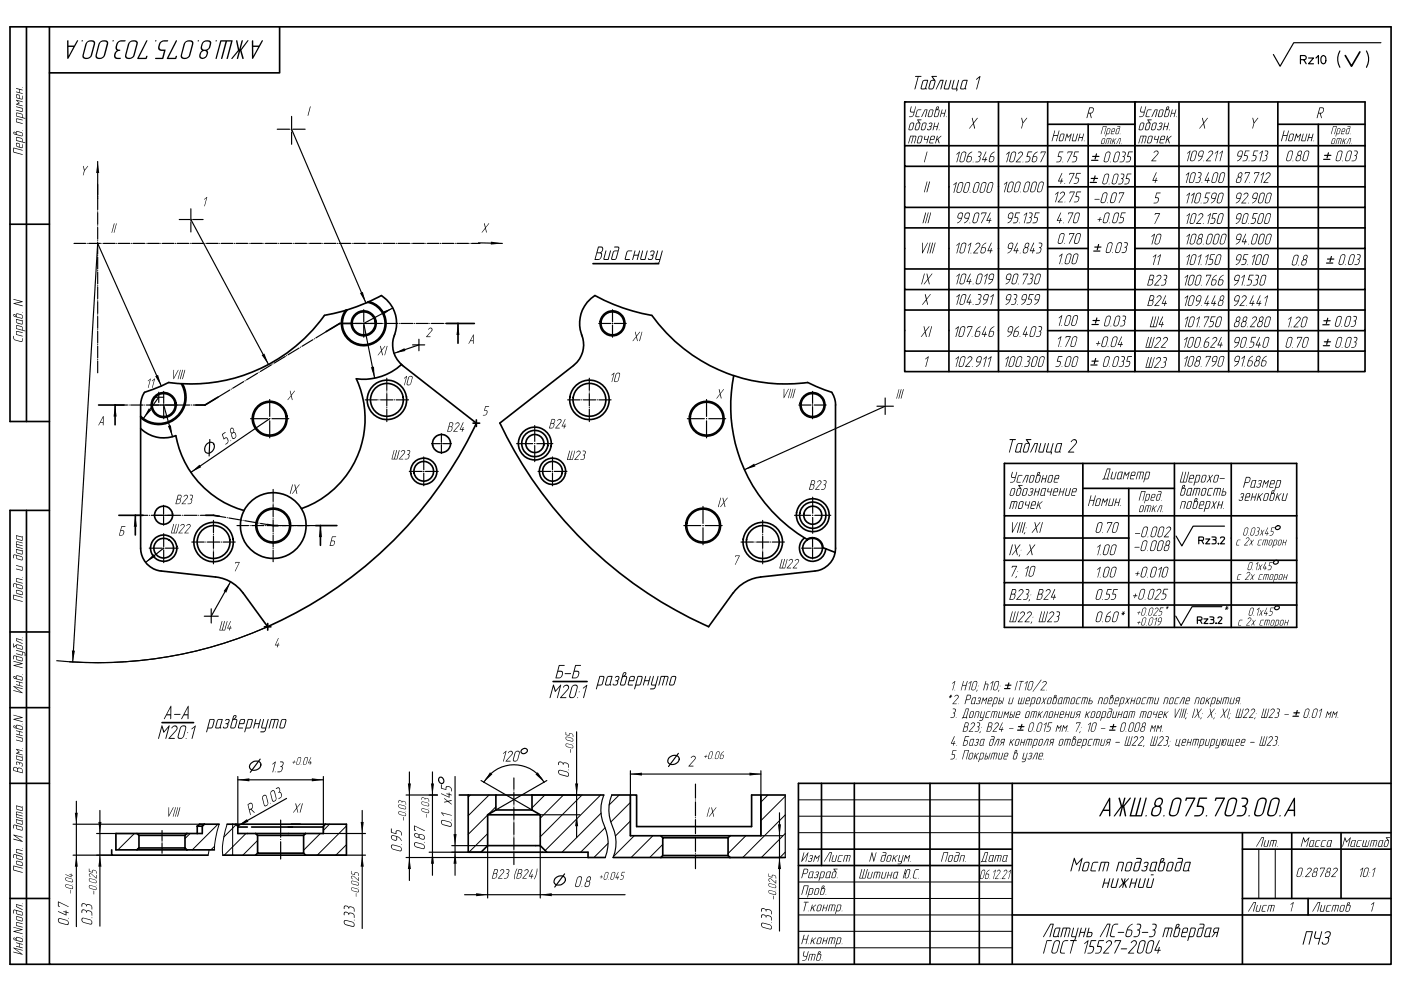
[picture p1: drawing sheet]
<svg xmlns="http://www.w3.org/2000/svg" width="420mm" height="297mm" viewBox="0 0 420 297" stroke-linecap="round" stroke-linejoin="round" font-family="sans-serif">
<g fill="none" stroke="#000" stroke-width=".3">
<path d="M110.3 90.5a6.5 6.5 0 0 1 4.9 8.6 6.5 6.5 0 0 1-9.3 3.5 6.5 6.5 0 0 1-2-9.7M141 238.3l-.6 .6M146.6 238.3l-6.2 6.2M163.3 238.3l-3.8 3.8M168.9 238.3l-6.9 6.9M174.5 238.3l-12.5 12.5M180.1 238.3l-16.7 16.6M185.6 238.3l-3 3M230.2 238.3l-2.1 2.1M235.4 238.7l-7.3 7.3M239.4 239.7h64.1M40.3 249.8l-5 4.9"/>
<path d="M41.7 254l-.8 .7M57 249.8l-1.5 1.5M62.7 254.7l-.3 1.6M64.3 253.6l-1.1 1.1M65.3 247l-7.7 7.7M65.7 247a28 28 0 0 0-1.4 7.7M68.1 247l-1 3.7a15 15 0 0 0-.3 5.6M69.7 247v9.3M70.8 247.1l-3.7 3.8M73.7 249.8l-6.5 6.5M77.2 251.9l-4.4 4.4M96 249.8l-5 5"/>
<path d="M98.8 247l-1.9 1.9M103.9 253.1l-3.2 3.2M103.9 247.5l-8.8 8.8M146.2 249.8l-5.6 5.6M146.2 244.3l-5.8 5.7M148.7 241.8l-2.3 2.3M180.2 243.7l-11.7 11.7M181.4 248.1l-7.3 7.3M182.3 252.8l-4.3 4.2M189 246.1l-4.5 4.4M189 240.5l-5.9 5.8M190.1 250.5l-6.2 6.2"/>
<path d="M195.7 250.5l-6.5 6.5M198.7 253.1l-3.9 3.9M223.6 250.5l-5.3 5.3M235.4 255.4l-1.6 1.6M235.4 249.8l-7.2 7.2M235.4 244.2l-12.7 12.8M239.4 244.6h64.1M239.4 249.6h64.1M377.4 254.5v14.8M382.3 254.5v14.8M239.4 264.3h64.1M239.4 269.3h64.1"/>
<path d="M239.4 274.2h64.1M239.4 279.1h64.1M239.4 284.1h64.1"/>
</g>
<path d="M208.5 235v25.3" fill="none" stroke="#000" stroke-width=".35" stroke-dasharray="4.2 .5 0 .5"/>
<path d="M154.1 259.1v-26" fill="none" stroke="#000" stroke-width=".35" stroke-dasharray="3.6 .4 0 .4"/>
<path d="M48.6 248.9v6.8" fill="none" stroke="#000" stroke-width=".35" stroke-dasharray="3 .4 0 .4"/>
<path d="M84.1 257.5v-11.7" fill="none" stroke="#000" stroke-width=".35" stroke-dasharray="5.2 .6 0 .6"/>
<g fill="#000">
<circle cx="271.2" cy="30.5" r=".18"/>
<circle cx="340.2" cy="30.5" r=".18"/>
<circle cx="271.2" cy="43.7" r=".18"/>
<circle cx="340.2" cy="43.7" r=".18"/>
<circle cx="301.1" cy="138.9" r=".18"/>
<circle cx="301.1" cy="154.6" r=".18"/>
<circle cx="301.1" cy="161.3" r=".18"/>
<circle cx="301.1" cy="168" r=".18"/>
<circle cx="301.1" cy="174.7" r=".18"/>
<circle cx="301.1" cy="181.4" r=".18"/>
</g>
<path d="M265.4 119.3v4.9M262.9 121.7h4.9" fill="none" stroke="#000" stroke-width=".35" stroke-dasharray="2.2 .3 0 .3"/>
<path d="M154.9 133h10.8M160.3 138.4v-10.9M238.2 154.4h10.9M243.6 149v10.8" fill="none" stroke="#000" stroke-width=".35" stroke-dasharray="4.8 .6 0 .6"/>
<g fill="none" stroke="#000" stroke-width=".35" stroke-dasharray="3.7 .5 0 .5">
<path d="M91.5 38.7h-8.4M87.4 43.2v-8.3M104.9 96.9h8.2M179.5 96.9h8.2M109 101.1v-8.3M122.5 119.8h-13M170.2 119.8h13M183.6 101.1v-8.3M34.5 121.4h27M44.9 121.4h8.3M49.1 125.5v-8.2M116 126.4v-13.1"/>
<path d="M176.7 126.4v-13.1M239.5 121.4h8.2M243.6 125.5v-8.2M64 156v13M228.6 156v13M57.5 162.5h13M222.1 162.5h13.1"/>
</g>
<path d="M75.1 125.5h11.5M80.9 131.2v-11.5M206.1 125.5h11.5M211.8 131.2v-11.5M205 157.5h11.5M210.7 151.8v11.5" fill="none" stroke="#000" stroke-width=".35" stroke-dasharray="5.1 .6 0 .6"/>
<path d="M240.3 164.3h6.5M243.6 161v6.5" fill="none" stroke="#000" stroke-width=".35" stroke-dasharray="2.9 .4 0 .4"/>
<path d="M61.5 121.4l40.3-24.5M127 136.9v8.7M49.1 159.9v8.7M64 154.4h-23.4M122.7 141.3h8.7M161.3 141.3h8.7M165.6 145.6v-8.7M44.7 164.3h8.7" fill="none" stroke="#000" stroke-width=".35" stroke-dasharray="3.9 .5 0 .5"/>
<path d="M96.1 157.5h-14.2" fill="none" stroke="#000" stroke-width=".35" stroke-dasharray="4.1 .5 0 .5"/>
<path d="M81.9 157.5l-17.9-3.1" fill="none" stroke="#000" stroke-width=".35" stroke-dasharray="3.8 .5 0 .5"/>
<path d="M101.8 96.9h35.5M81.9 146.7v21.6M92.7 157.5h-21.7" fill="none" stroke="#000" stroke-width=".35" stroke-dasharray="3.6 .5 0 .5"/>
<path d="M125.6 101.7v3.4" fill="none" stroke="#000" stroke-width=".35" stroke-dasharray="1.5 .2 0 .2"/>
<path d="M127.3 103.4h-3.6" fill="none" stroke="#000" stroke-width=".35" stroke-dasharray="1.6 .2 0 .2"/>
<path d="M61.2 184.7h4.2M63.3 182.5v4.2" fill="none" stroke="#000" stroke-width=".35" stroke-dasharray="1.9 .2 0 .2"/>
<path d="M129.4 133h5.9M132.3 135.9v-5.9M46 154.4h6M49 151.4v6" fill="none" stroke="#000" stroke-width=".35" stroke-dasharray="2.7 .3 0 .3"/>
<path d="M22.2 73h121.7M29.3 111.7v-56.5" fill="none" stroke="#000" stroke-width=".35" stroke-dasharray="3.5 .4 0 .4"/>
<path d="M57.2 62.6v6.9" fill="none" stroke="#000" stroke-width=".35" stroke-dasharray="3.1 .4 0 .4"/>
<path d="M53.7 65.8h7.2" fill="none" stroke="#000" stroke-width=".35" stroke-dasharray="3.2 .4 0 .4"/>
<g fill="#000">
<path d="M20.2 12.1l-.1 5.4 .2 .2 3.1-5.6-.4 .1-.8 1.4h-1.7v-1.4zM20.5 14.1h1.5l-1.4 2.7z" fill-rule="evenodd"/>
<path d="M25.8 12.8l-1.1 3.7a1.17 1.17 0 0 0 .6 1.1 1.17 1.17 0 0 0 1.3 0l.8-.6 1.1-3.8a1.16 1.16 0 0 0-.5-1.1 1.16 1.16 0 0 0-1.3 0zM26.1 12.9a1.08 1.08 0 0 1 1.1-.6 1.08 1.08 0 0 1 .9 .7l-.9 3.5a1.11 1.11 0 0 1-1 .8 1.11 1.11 0 0 1-1.1-.7z" fill-rule="evenodd"/>
<path d="M29.7 12.8l-1.1 3.7a1.16 1.16 0 0 0 .6 1.2 1.16 1.16 0 0 0 1.3-.1l.8-.6 .2-.5 .9-3.3a1.16 1.16 0 0 0-.5-1.1 1.16 1.16 0 0 0-1.3 0zM30.1 12.9a1.08 1.08 0 0 1 1-.6 1.08 1.08 0 0 1 .9 .7l-.9 3.5a1.11 1.11 0 0 1-1 .8 1.11 1.11 0 0 1-1.1-.7z" fill-rule="evenodd"/>
<path d="M35.1 12.7a2.72 2.72 0 0 1 2.5-.6l-.2 .3h-1.1a1.54 1.54 0 0 0-1 2.4l.7 .1v.2a1.35 1.35 0 0 0-1.1 2.1l1.3 .2-.3 .3h-.8a1.21 1.21 0 0 1-1-.9 1.21 1.21 0 0 1 .5-1.2l.4-.5-.2-.2a1.81 1.81 0 0 1 .3-2.2z" fill-rule="evenodd"/>
<path d="M38.6 12.8l-1.1 3.7a1.17 1.17 0 0 0 .6 1.1 1.17 1.17 0 0 0 1.2 0l.9-.6 1.1-3.8a1.16 1.16 0 0 0-.6-1.1 1.16 1.16 0 0 0-1.3 0zM38.9 12.9a1.08 1.08 0 0 1 1.1-.6 1.08 1.08 0 0 1 .9 .7l-.9 3.5a1.11 1.11 0 0 1-1 .8 1.11 1.11 0 0 1-1.1-.7z" fill-rule="evenodd"/>
<path d="M43.8 12.2l.4-.1-2.5 5.2h2l.2-.5 .2-.1-.1 .8-.2 .2h-2.5l-.2-.2z" fill-rule="evenodd"/>
<path d="M47.8 12.8a2.76 2.76 0 0 1 2.6-.7l-.3 .3h-1a1.07 1.07 0 0 0-1.1 .8l-.2 .8a.6 .6 0 0 0 .6 .8l1.3 .1-.8 2.7h-2.4l.2-.3h1.9l.5-2h-.8a.92 .92 0 0 1-.9-1.3z" fill-rule="evenodd"/>
<path d="M52.7 12.2l.4-.1-2.6 5.2h2l.2-.5 .3-.1-.1 .8-.3 .2h-2.4l-.2-.2z" fill-rule="evenodd"/>
<path d="M55.6 12.4l-.6 .8-.8 3.3a1.17 1.17 0 0 0 .6 1.1 1.17 1.17 0 0 0 1.2 0l.9-.6 1.1-3.8a1.16 1.16 0 0 0-.6-1.1 1.16 1.16 0 0 0-1.3 0zM55.6 12.9a1.08 1.08 0 0 1 1-.6 1.08 1.08 0 0 1 1 .7l-.9 3.5a1.11 1.11 0 0 1-1 .8 1.11 1.11 0 0 1-1.1-.7z" fill-rule="evenodd"/>
<path d="M60.6 12.7l-.5 1.7 .5 .7-.5 .5a1.17 1.17 0 0 0-.2 1.7 1.17 1.17 0 0 0 1.7 .1l.6-.9 .2-.7-.3-.7 .3-.2a2.49 2.49 0 0 0 .8-2.5l-.8-.3a1.81 1.81 0 0 0-1.8 .6zM60.6 15.5a.77 .77 0 0 1 1.1-.1 .77 .77 0 0 1 .1 1.1l-.2 .4a.78 .78 0 0 1-1.2 .3 .78 .78 0 0 1-.1-1.1zM61 12.9a1.15 1.15 0 0 1 1.9 0l-.2 1.1a1.15 1.15 0 0 1-1 .9 1.15 1.15 0 0 1-1.1-.5z" fill-rule="evenodd"/>
<path d="M66.1 12.1h3.6l-1.4 5.5-.4-.1 1.4-5.1h-1.2l-1.4 5.2-.3 .1-.1-.2 1.3-5.1h-1.2l-1.4 5.2h-.4z" fill-rule="evenodd"/>
<path d="M70.9 12.1l.3 .1 .5 2.6 .8-2.7 .3 .1-.7 2.6 2.1-2.7 .3 .1-2.1 2.9 .7 2.4-.2 .2-.3-.1-.6-2.3-.6 2.3-.2 .1-.2-.2 .6-2.2-1.9 2.3h-.3l1.9-2.5-.6-2.9z" fill-rule="evenodd"/>
<path d="M75.6 12.2l-.1 5.3 .2 .2 3.1-5.5h-.4l-.8 1.4h-1.7v-1.4zM75.9 14.1h1.5l-1.4 2.7z" fill-rule="evenodd"/>
<path d="M5 28.5l.7 .1v.8l-.6-.1zM4.9 28.3l-.1 .8 .3 .4 1.5 .3 .2-.1-.1-1.1-.2 1-.6-.1-.1-1.1z" fill-rule="evenodd"/>
<path d="M4.8 26.5l1.9 .4 .1 .2-.9-.2v.8l.8 .2 .1 .2-1.9-.4-.1-.3 .9 .3v-.9z" fill-rule="evenodd"/>
<path d="M6.7 39l.1 .2z" fill-rule="evenodd"/>
<path d="M5 34l1.5 .3 .1 .8-1.6-.4zM4.9 33.8l-.1 1.1 2.8 .7v-.2l-.8-.2v-.8l-.2-.3z" fill-rule="evenodd"/>
<path d="M6.7 26.2l.1 .2z" fill-rule="evenodd"/>
<path d="M4.9 35.5l1.8 .4 .1 .2-1.7-.4-.1 .7 1.7 .5 .1 .2-2-.5z" fill-rule="evenodd"/>
<path d="M4.8 31.9l1.9 .4 .1 1.1-.4 .1-1.5-.4v-.2l1.6 .4 .1-.7z" fill-rule="evenodd"/>
<path d="M4.8 30l1.9 .4 .1 .2-1.6-.4 .7 .7-.7 .4 1.5 .3 .1 .3-2-.6 .8-.5z" fill-rule="evenodd"/>
<path d="M93 31.9l.1 .1-.7 2.6-.2 .1z" fill-rule="evenodd"/>
<path d="M272.9 36.9l-.6 1.9a.79 .79 0 0 0 1.4-.2l.3-1.7zM273 37.1l.8-.1v.2l-.4 1.5-.7 .1z" fill-rule="evenodd"/>
<path d="M273.1 31.9h.2l-.3 1.5 1 .1 .6-1.6-.8 2.8a1.12 1.12 0 0 1-1.3 .4l.1-.2h.8l.4-.5 .1-.7h-.6a.52 .52 0 0 1-.5-.7z" fill-rule="evenodd"/>
<path d="M274.4 22.8l1.9 .1-.9 .1-1 3.7-.2 .1 .9-3.8h-.8z" fill-rule="evenodd"/>
<path d="M274.8 37.1l.8-.1 .1 .2-.5 1.6h-.7zM274.9 35.9l.5 .8-.7 .3-.5 1.6 .3 .4h.7l.4-.4 .3-1.6-.6-.9 1-.2z" fill-rule="evenodd"/>
<path d="M274.8 33.2l.5-.4 .9 .1-1 .1-.2 .3-.4 1.4 1 .2v.2h-1l-.2-.3z" fill-rule="evenodd"/>
<path d="M276.8 24.4l.3-.2h.9l-.8 2.3h-.8zM276.8 24.1l-.8 2.4 .2 .3 1.2-.2 .3 .2 .1-.1-.2-.4 .7-2.2-1.1-.2z" fill-rule="evenodd"/>
<path d="M276.7 36.9l-.7 1.9a.79 .79 0 0 0 1.4-.2l.3-1.7zM276.7 37.1l.8-.1 .1 .2-.5 1.6h-.7z" fill-rule="evenodd"/>
<path d="M277.2 32.8h.9l-.6 2.2h-.2l.5-2h-.4l-1.2 2.1z" fill-rule="evenodd"/>
<path d="M278.4 37a.56 .56 0 0 1 .6-.3 .56 .56 0 0 1 .5 .5l-.5 1.6-.8 .2-.3-.3 .9 .1 .2-.6-.5-.3 .6-.2 .2-.5-.1-.2-.6 .2z" fill-rule="evenodd"/>
<path d="M278.8 32.9l-.7 1.9a.82 .82 0 0 0 1.4-.2l.4-1.5-.3-.3zM278.8 33.2l.7-.2 .1 .3-.4 1.4-.8 .2z" fill-rule="evenodd"/>
<path d="M279.1 24.4l.9-.2 .2 .3-.6 1.8-.9 .2zM279.3 22.8l-.1 .2 .7 .9-1 .4-.6 2 .3 .5 1-.1 .4-.5 .5-1.9-.9-1.3 1.3-.1z" fill-rule="evenodd"/>
<path d="M281 32.1h.2l.1 .2-.6 .5zM280.6 33.2l.8-.2 .1 .3-.4 1.4-.8 .2zM280.8 32l-.8 2.7 .2 .4 .8-.1 .3-.4 .4-1.5-.3-.3h-.3l.2-.2a.41 .41 0 0 0 .2-.6 .41 .41 0 0 0-.7 0z" fill-rule="evenodd"/>
<path d="M280.1 36.8h.3l-.3 1h.9l.2-1h.2l-.6 2.2 .1-1h-.8l-.3 .9-.2 .1z" fill-rule="evenodd"/>
<path d="M281.4 38.9h.3l-.1 .1z" fill-rule="evenodd"/>
<path d="M281.8 24l1.1 .1-.7 2.6h-.3l.7-2.5h-.6l-1.4 2.6z" fill-rule="evenodd"/>
<path d="M282.3 32.9l.2-.1-.2 1h.9l.2-.9 .2-.1-.7 2.3 .2-1.1h-.9l-.2 1-.2 .1z" fill-rule="evenodd"/>
<path d="M283.6 24l.2 .1-.5 2.4h1l.6-2.5 .3 .1-.9 2.7h-1.2l-.2-.3z" fill-rule="evenodd"/>
<path d="M285.9 24.1l.2-.1-.6 2.3 .1 .2h1l.6-2.4 .3-.1-.6 2.5 .2 .2-.3 .7v-.6h-1.3l-.2-.3z" fill-rule="evenodd"/>
<path d="M288.6 24.4l1.2-.2-.6 2.1-1 .2zM288.6 24.1l-.8 2.4 .2 .3 1.3-.2 .3 .2 .1-.1-.2-.4 .6-2.3z" fill-rule="evenodd"/>
<path d="M291.4 35.3h.2l.3 1.4 1-1.4 .2 .1-1.1 1.5 .3 1.5-.2 .1-.4-1.3-1.1 1.4 1.1-1.7z" fill-rule="evenodd"/>
<path d="M292.7 23.7l1.2-.9-1.1 4-.2-.1 1-3.5-.9 .7z" fill-rule="evenodd"/>
<path d="M306.2 35.3h.2l.3 1.4 1-1.4 .2 .1a4.6 4.6 0 0 0-1.6 3.1l-.2-.1a3.4 3.4 0 0 0 .1-3.1z" fill-rule="evenodd"/>
<path d="M326.7 32.4l1 .2-.1 .7-.5 .5h-.7zM326.6 32.2l-.8 3.2 .2-.1 .3-1.3h.4l.4 1.4 .2-.1-.4-1.3a1.12 1.12 0 0 0 .8-1.8z" fill-rule="evenodd"/>
<path d="M333.5 38.8l.5-.1v.6h-.7zM333.3 38.7l-.3 1.4 .9 .1v-.2l-.7-.1 .1-.5h.8l.2-.8-.6-.1z" fill-rule="evenodd"/>
<path d="M334.9 38.8l.7-.1-.4 1.2-.6 .1zM335 37.8l.7 .3-.1 .4-.9 .2-.3 1.2 .1 .3 .7-.1 .7-2.1-.3-.2z" fill-rule="evenodd"/>
<path d="M341.9 36.9l-.6 1.9a.79 .79 0 0 0 1.4-.2l.4-1.6-.4-.3zM342.1 37h.7v.2l-.4 1.5-.7 .1z" fill-rule="evenodd"/>
<path d="M342.1 31.9h.2l-.2 1.5 .9 .1 .4-1.5 .2-.1-.8 2.8a1.12 1.12 0 0 1-1.3 .4l.1-.2 .9-.2 .4-1h-.9l-.2-.4z" fill-rule="evenodd"/>
<path d="M343.9 37.1l.7-.1 .1 .2-.5 1.6h-.7zM343.9 35.9l.6 .8-.8 .3-.5 1.6 .2 .4h.8l.4-.4 .3-1.6-.6-.9 1-.2z" fill-rule="evenodd"/>
<path d="M343.8 33.2l.5-.4 .9 .1-1 .1-.2 .3-.4 1.4 1 .2v.2h-1l-.2-.3z" fill-rule="evenodd"/>
<path d="M345.7 36.9l-.6 1.9a.79 .79 0 0 0 1.3-.2l.3-1.7zM345.7 37.1h.9l-.5 1.6-.7 .1z" fill-rule="evenodd"/>
<path d="M346.2 32.9l.9-.1-.6 2.2h-.2l.5-2h-.4l-1.2 2.1z" fill-rule="evenodd"/>
<path d="M347.5 37a.56 .56 0 0 1 .5-.3 .56 .56 0 0 1 .5 .5l-.4 1.6-.9 .2-.3-.3 .9 .1 .2-.6-.5-.3 .6-.2 .2-.5-.1-.2-.6 .2z" fill-rule="evenodd"/>
<path d="M347.5 33.2l-.4 1.6a.82 .82 0 0 0 1.4-.2l.3-1.7-.8-.1zM347.8 33.2l.7-.2 .1 .3-.4 1.4-.8 .2z" fill-rule="evenodd"/>
<path d="M350 32.1h.2l.1 .2-.6 .5zM349.6 33.2l.8-.2 .1 .3-.4 1.4-.8 .2zM349.8 32l-.8 2.7 .2 .4 .8-.1 .3-.3 .4-1.4-.1-.4-.5-.1 .2-.2a.41 .41 0 0 0 .2-.6 .41 .41 0 0 0-.7 0z" fill-rule="evenodd"/>
<path d="M349.1 36.8h.3l-.3 1h.9l.2-1h.2l-.6 2.2 .1-1h-.8l-.3 .9-.2 .1z" fill-rule="evenodd"/>
<path d="M350.5 38.9h.2l-.1 .1z" fill-rule="evenodd"/>
<path d="M351.4 32.8l.1 .1-.2 .9h.9l.2-.9h.2l-.6 2.2-.1-.1 .2-1h-.9l-.4 1.1z" fill-rule="evenodd"/>
<path d="M360.4 35.3h.2l.3 1.4 1.2-1.4-1.1 1.6 .2 1.7-.4-1.4-1.1 1.3h-.2l1.2-1.6z" fill-rule="evenodd"/>
<path d="M375.5 35.3h.2l.3 1.4 1-1.4 .2 .1a4.6 4.6 0 0 0-1.6 3.1l-.2-.1a3.2 3.2 0 0 0 .1-3z" fill-rule="evenodd"/>
<path d="M395.7 32.4l.8 .1 .2 .2-.1 .6-.4 .5h-.8zM395.6 32.2l-.9 3.2 .3-.1 .3-1.3h.4l.5 1.4-.3-1.4a1.12 1.12 0 0 0 .8-1.8z" fill-rule="evenodd"/>
<path d="M402.6 38.7h.4v.6h-.7zM402.3 38.7l-.3 1.4 .9 .1-.7-.3 .1-.5h.9l.1-.8-.6-.1z" fill-rule="evenodd"/>
<path d="M404 38.7h.6l-.5 1.3h-.5zM404 37.8l.7 .3-.1 .4-.9 .2-.3 1.2 .1 .3 .7-.1 .7-2.1-.3-.2z" fill-rule="evenodd"/>
<path d="M4.2 39.7l.6 .5-.5-.1zM5 39.5l1.5 .4 .1 .7-1.5-.3zM4.1 39.5l-.1 .5 .2 .2 2.3 .7 .3-.2v-.7l-.4-.4-1.4-.3-.2 .6-.3-.4z" fill-rule="evenodd"/>
<path d="M5 43l.7 .1v.9l-.7-.3zM4.9 42.8l-.1 .8 .3 .4 1.5 .4 .2-.2v-1l-.2 .9-.2 .1-.5-.2v-1z" fill-rule="evenodd"/>
<path d="M5 41.3l1.4 .3 .2 .2v.6l-1.6-.4zM4.9 41.1v1.1l2.7 .7-.1-.2-.7-.2v-.8l-.2-.3z" fill-rule="evenodd"/>
<path d="M4 44.3l2.7 .6 .1 .3-2.6-.7v1l2.5 .7 .1 .2-2.7-.7z" fill-rule="evenodd"/>
<path d="M24.9 49.7l.5 1.2 .8-1.1h.2a4.1 4.1 0 0 0-1.4 2.7h-.2a2.85 2.85 0 0 0 .1-2.7z" fill-rule="evenodd"/>
<path d="M29.3 48.4l.4 3.5h-.9z" fill-rule="evenodd"/>
<path d="M272.9 40.7l1.8 .1-.5 2.2-.2-.1 .5-1.8-.1-.2h-.5l-.6 2.1-.2-.1 .6-2h-.7l-.5 2-.2 .1z" fill-rule="evenodd"/>
<path d="M275.4 40.8l-.6 1.9a.81 .81 0 0 0 1.4-.2l.4-1.5-.4-.3zM275.6 41l.6-.1 .1 .2-.4 1.5-.8 .2z" fill-rule="evenodd"/>
<path d="M277.8 54.4l.2 .1-1 3.1z" fill-rule="evenodd"/>
<path d="M277.8 45.4l.2 .1-.8 3-.2 .1z" fill-rule="evenodd"/>
<path d="M278.6 54.4l.2 .1-.8 3-.2 .1z" fill-rule="evenodd"/>
<path d="M277.2 40.7l.2 .1-.1 .9h.7l.3-.9 .2-.1-.6 2.3-.2-.1 .3-1h-.9l-.1-.2z" fill-rule="evenodd"/>
<path d="M279.2 41.1l.8-.2-.1 .8h-.9zM279.2 40.8l-.6 2.1 1.2 .1-.1-.2-.9-.2 .2-.7h1l.3-.9-.4-.3z" fill-rule="evenodd"/>
<path d="M281 40.7l.1 .1-.3 1 1.4-1.1-.9 1 .3 1.3-.5-1.2-.5 1.1h-.3z" fill-rule="evenodd"/>
<path d="M285.9 55.3l.9-.7-.8 3.2-.2-.1 .8-2.7-.7 .5z" fill-rule="evenodd"/>
<path d="M286.7 46.2l1.1-.7-.9 3.1-.2-.1 .8-2.7-.7 .6z" fill-rule="evenodd"/>
<path d="M287.5 54.8l-.8 2.3a.76 .76 0 0 0 .8 .7 .76 .76 0 0 0 .8-.7l.5-2.1-.5-.5zM287.6 55l.6-.2 .4 .3-.5 2a.56 .56 0 0 1-.6 .6 .56 .56 0 0 1-.6-.6z" fill-rule="evenodd"/>
<path d="M288.3 45.9l-.6 2.1a.76 .76 0 0 0 .7 .7 .76 .76 0 0 0 .8-.7l.5-1.9a.72 .72 0 0 0-.6-.7 .72 .72 0 0 0-.8 .5zM288.4 45.9l.5-.3 .6 .3-.5 2.1a.55 .55 0 0 1-.6 .5 .55 .55 0 0 1-.5-.5z" fill-rule="evenodd"/>
<path d="M290.2 47l.8 .1a.85 .85 0 0 1 .1 .9 .85 .85 0 0 1-.9 .4l-.3-.3zM290.4 46l-.2 .5a2.43 2.43 0 0 0-.4 2 1.05 1.05 0 0 0 1.3-.2 1.05 1.05 0 0 0 0-1.4l-.9-.1 1.2-1.4z" fill-rule="evenodd"/>
<path d="M289.6 54.8l-.8 2.3a.78 .78 0 0 0 .8 .7 .78 .78 0 0 0 .7-.7l.5-2.1-.4-.5zM289.6 55l.7-.2 .3 .3-.5 2a.55 .55 0 0 1-.5 .6 .55 .55 0 0 1-.6-.6z" fill-rule="evenodd"/>
<path d="M292.5 54.8l-.9 2.3a.78 .78 0 0 0 .8 .7 .78 .78 0 0 0 .8-.7l.5-2.1-.5-.5zM292.5 55l.6-.2 .3 .3-.5 2a.55 .55 0 0 1-.5 .6 .55 .55 0 0 1-.5-.6z" fill-rule="evenodd"/>
<path d="M293.2 45.4h.1a.78 .78 0 0 1 .9 .5 .78 .78 0 0 1-.4 1 1.2 1.2 0 0 1-.1 1.4 1.2 1.2 0 0 1-1.3 .3v-.1a1.01 1.01 0 0 0 1.1-.3 1.01 1.01 0 0 0 .2-1l-.5-.2a.77 .77 0 0 0 .7-.5 .77 .77 0 0 0-.2-.9h-.5z" fill-rule="evenodd"/>
<path d="M294.3 55l-.6 2.1a.76 .76 0 0 0 .7 .7 .76 .76 0 0 0 .8-.7l.5-1.9a.72 .72 0 0 0-.6-.7 .72 .72 0 0 0-.8 .5zM294.6 54.9l.6-.1 .3 .3-.5 2a.55 .55 0 0 1-.6 .6 .55 .55 0 0 1-.5-.6z" fill-rule="evenodd"/>
<path d="M295.5 45.4l.2 .1-1 2.2h.6l.3-.7v.7l.3 .2-.4 .1-.2 .6h-.2l.1-.6-.8-.1z" fill-rule="evenodd"/>
<path d="M296.9 47l.8 .1a.85 .85 0 0 1 .1 .9 .85 .85 0 0 1-.9 .4l-.2-.3zM297.2 46l-.3 .5a2.43 2.43 0 0 0-.4 2 1 1 0 0 0 1.4-.3 1 1 0 0 0-.3-1.4h-.6l1.2-1.4z" fill-rule="evenodd"/>
<path d="M296.5 54.8l-.8 2.3a.78 .78 0 0 0 .8 .7 .78 .78 0 0 0 .8-.7l.5-2.1-.5-.5zM296.6 55l.7-.2 .3 .3-.5 2a.55 .55 0 0 1-.6 .6 .55 .55 0 0 1-.5-.6z" fill-rule="evenodd"/>
<path d="M301 55.2l1-.7-.9 3.1h-.1l.7-2.8-.6 .5z" fill-rule="evenodd"/>
<path d="M301.7 46.2l1-.7-.9 3.1-.1-.1 .7-2.7-.6 .6z" fill-rule="evenodd"/>
<path d="M302.7 54.6l-.8 2.4a.78 .78 0 0 0 .7 .7 .78 .78 0 0 0 .8-.7l.5-2.1-.5-.5zM302.7 54.9l.5-.3 .5 .2-.5 2.2a.55 .55 0 0 1-.5 .5 .55 .55 0 0 1-.6-.5z" fill-rule="evenodd"/>
<path d="M303.4 45.6l-.8 2.4a.78 .78 0 0 0 .8 .7 .78 .78 0 0 0 .7-.7l.5-2.1-.5-.5zM303.4 45.9l.7-.3 .3 .3-.5 2.1a.55 .55 0 0 1-.5 .5 .55 .55 0 0 1-.6-.5z" fill-rule="evenodd"/>
<path d="M304.6 54.9l-.6 2.1a.76 .76 0 0 0 .7 .7 .76 .76 0 0 0 .8-.7l.5-1.9a.72 .72 0 0 0-.6-.7 .72 .72 0 0 0-.8 .5zM304.7 54.9l.5-.3 .6 .3-.5 2.1a.55 .55 0 0 1-.6 .5 .55 .55 0 0 1-.5-.5z" fill-rule="evenodd"/>
<path d="M305.4 45.7a.72 .72 0 0 1 1.1-.1 .72 .72 0 0 1-.1 1.1l-1.6 1.7h1.1l.1 .2h-1.5l1.7-2a.55 .55 0 0 0-.1-.9 .55 .55 0 0 0-.8 .4z" fill-rule="evenodd"/>
<path d="M305.9 57.5h.2l-.1 .1z" fill-rule="evenodd"/>
<path d="M306.6 48.5h.2z" fill-rule="evenodd"/>
<path d="M307.4 54.9l-.6 2.1a.76 .76 0 0 0 .7 .7 .76 .76 0 0 0 .8-.7l.5-1.9a.72 .72 0 0 0-.6-.7 .72 .72 0 0 0-.8 .5zM307.6 54.9l.4-.3 .6 .3-.5 2.1a.55 .55 0 0 1-.6 .5 .55 .55 0 0 1-.5-.5z" fill-rule="evenodd"/>
<path d="M308.2 45.4l1.3 .1-1.2 .1-.3 1.2h.4a.52 .52 0 0 1 .5 .7 1.08 1.08 0 0 1-1.6 1l.9-.1 .4-.4v-.8l-.9-.2z" fill-rule="evenodd"/>
<path d="M309.8 47l.8 .1a.85 .85 0 0 1 .1 .9 .85 .85 0 0 1-.9 .4l-.3-.3zM310.1 46l-.3 .5a2.43 2.43 0 0 0-.4 2 1.05 1.05 0 0 0 1.4-.2 1.05 1.05 0 0 0-.1-1.4l-.9-.1 1.2-1.4z" fill-rule="evenodd"/>
<path d="M309.4 54.9l-.6 2.1a.78 .78 0 0 0 .8 .7 .78 .78 0 0 0 .8-.7l.5-1.9a.74 .74 0 0 0-.7-.7 .74 .74 0 0 0-.8 .5zM309.7 54.8l.6-.2 .4 .3-.5 2.1a.55 .55 0 0 1-.6 .5 .55 .55 0 0 1-.5-.5z" fill-rule="evenodd"/>
<path d="M311.7 54.6l-.8 2.4a.76 .76 0 0 0 .8 .7 .76 .76 0 0 0 .7-.7l.5-2.1-.4-.5zM311.7 54.9l.5-.3 .5 .3-.5 2.1a.55 .55 0 0 1-.5 .5 .55 .55 0 0 1-.6-.5z" fill-rule="evenodd"/>
<path d="M312.1 45.4l1.5 .1-1.5 3.1h-.2l1.4-3h-1.1l-.2 .4z" fill-rule="evenodd"/>
<path d="M316.1 39.2h.2l-.4 1.3h1.1l.4-1.4 .2 .1-.8 3.1-.2-.1 .4-1.5h-1.1l-.4 1.5-.2 .1z" fill-rule="evenodd"/>
<path d="M317.5 45.4h1.3l-.1 .2h-1.1l-.3 1.2h.5a.99 .99 0 0 1 .4 1.1 .99 .99 0 0 1-.9 .7h-.7l1-.2 .4-.9v-.3l-.9-.2z" fill-rule="evenodd"/>
<path d="M318.3 51.9l.2 .1-1 2.1h.6l.3-.7-.1 .7 .4 .2-.5 .1-.3 .7 .1-.7-.8-.1z" fill-rule="evenodd"/>
<path d="M317.9 40.2l-.5 1.9a.81 .81 0 0 0 1.3-.2l.4-1.7-.9-.2zM318 40.4l.3-.2 .6 .2-.4 1.6-.8 .1z" fill-rule="evenodd"/>
<path d="M319.8 40.1h.2l.3 .9 1-.9-.6 2.2-.2-.1 .5-1.7-.7 .8-.4-.8-.5 1.7-.2 .1z" fill-rule="evenodd"/>
<path d="M320.1 45.4l1.5 .1-1.7 3.1 1.4-3h-1l-.3 .4z" fill-rule="evenodd"/>
<path d="M320.7 51.9l1.5 .1-1.6 3.1 1.3-3h-1.1l-.2 .3z" fill-rule="evenodd"/>
<path d="M320.7 57.5h1.5l-1.4 3.1h-.2l1.4-3h-1.1l-.3 .4z" fill-rule="evenodd"/>
<path d="M321.8 40.1h.2l-.4 2h.8l.5-2h.2l-.6 2.2h-1l-.2-.2z" fill-rule="evenodd"/>
<path d="M322.2 45.4l1.3 .1-1.2 .1-.3 1.2h.4a.52 .52 0 0 1 .5 .7 1.13 1.13 0 0 1-1.6 1l.9-.1 .4-.4 .1-.8-1-.2z" fill-rule="evenodd"/>
<path d="M322.7 51.9l1.3 .1-1.1 .1-.3 1.1h.4a.52 .52 0 0 1 .5 .7 1.13 1.13 0 0 1-1.6 1.1l.9-.2 .3-.4 .1-.8-.9-.2z" fill-rule="evenodd"/>
<path d="M322.8 57.5h1.3l-.1 .1h-1l-.3 1.2h.4a.52 .52 0 0 1 .5 .7 1.13 1.13 0 0 1-1.7 1l1.1-.2 .4-.8-.2-.4-.8-.1z" fill-rule="evenodd"/>
<path d="M323.7 40.1h.2l-.3 1h.9l.3-1h.2l-.6 2.2-.2-.1 .2-.9h-.8l-.3 1h-.2z" fill-rule="evenodd"/>
<path d="M328.1 59.7h1.6z" fill-rule="evenodd"/>
<path d="M330.4 41.6l-.3 1.4a.61 .61 0 0 0 1-.2l.3-1.1-.2-.3zM330.6 41.7l.5-.1 .1 .2-.3 1.1-.6 .1z" fill-rule="evenodd"/>
<path d="M330.6 37.8l1.2 .1-.7 2.3 .5-2.2h-.8l-.8 2.2z" fill-rule="evenodd"/>
<path d="M332.1 38.7h.6v.1l-.3 1.1-.6 .1zM332 38.5l-.6 2.4 .3-.7 .9-.2 .3-1.3-.2-.2z" fill-rule="evenodd"/>
<path d="M331.3 52.2l-.8 2.4a.76 .76 0 0 0 .7 .7 .76 .76 0 0 0 .8-.7l.5-2.1-.3-.4zM331.4 52.4l.6-.2 .3 .3-.5 2.1a.55 .55 0 0 1-.6 .5 .55 .55 0 0 1-.5-.5z" fill-rule="evenodd"/>
<path d="M331.7 45.6l-.8 2.4a.76 .76 0 0 0 .8 .7 .76 .76 0 0 0 .7-.7l.5-2.1-.4-.5zM331.7 45.9l.5-.3 .5 .3-.5 2.1a.55 .55 0 0 1-.5 .5 .55 .55 0 0 1-.6-.5z" fill-rule="evenodd"/>
<path d="M331.9 41.5l1.3 .1-.4 1.6 .2-1.6h-.4l-.4 1.6-.2-.1 .5-1.5h-.5l-.6 1.6z" fill-rule="evenodd"/>
<path d="M332.4 55.1h.2l-.1 .2z" fill-rule="evenodd"/>
<path d="M333.7 41.5v.8l1-.8-.7 .7 .2 1-.4-.9-.5 .9z" fill-rule="evenodd"/>
<path d="M334.1 52.2l-.8 2.4a.76 .76 0 0 0 .8 .7 .76 .76 0 0 0 .7-.7l.5-2.1-.2-.4zM334.1 52.5l.5-.3 .5 .2-.5 2.2a.55 .55 0 0 1-.5 .5 .55 .55 0 0 1-.6-.5z" fill-rule="evenodd"/>
<path d="M334.5 45.6l-.8 2.4a.78 .78 0 0 0 .8 .7 .78 .78 0 0 0 .7-.7l.5-2.1-.4-.5zM334.5 45.9l.7-.3 .3 .3-.5 2.1a.55 .55 0 0 1-.5 .5 .55 .55 0 0 1-.6-.5z" fill-rule="evenodd"/>
<path d="M335.5 41.4l.6 .1-.4 1.6h-.2l.4-1.5h-.4l-.8 1.6z" fill-rule="evenodd"/>
<path d="M335.7 40.1l.2 .1z" fill-rule="evenodd"/>
<path d="M336.1 43.1h.1z" fill-rule="evenodd"/>
<path d="M336 52.1l.6-.1a.84 .84 0 0 1 0 1.5 1.17 1.17 0 0 1-.1 1.4 1.17 1.17 0 0 1-1.3 .3v-.1a1 1 0 0 0 1.4-1.2l-.5-.3a.96 .96 0 0 0 .6-1.3z" fill-rule="evenodd"/>
<path d="M336.5 45.4h.1a.78 .78 0 0 1 .8 .6 .78 .78 0 0 1-.4 .9 1.18 1.18 0 0 1 0 1.4 1.18 1.18 0 0 1-1.4 .3l.1-.1a.98 .98 0 0 0 1-.3 .98 .98 0 0 0 .2-1l-.4-.2a.77 .77 0 0 0 .7-.5 .77 .77 0 0 0-.3-.9h-.5z" fill-rule="evenodd"/>
<path d="M335.5 57.7h1.5l-1.5 3.2-.1-.2 1.4-2.8h-1.1l-.3 .3z" fill-rule="evenodd"/>
<path d="M337.9 52.1h1.3l-1.1 .1-.4 1.2h.5a.52 .52 0 0 1 .5 .7 1.08 1.08 0 0 1-1.7 1l.9-.1 .4-.4 .1-.8-.9-.1z" fill-rule="evenodd"/>
<path d="M338.3 45.4l1.3 .1-1.1 .1-.3 1.2h.4a.98 .98 0 0 1 .5 1.1 .98 .98 0 0 1-1 .7l-.6-.1 .9-.1 .4-.9-.1-.4-.8-.1z" fill-rule="evenodd"/>
<path d="M341.9 40.7l1.8 .1-.5 2.2-.2-.1 .5-1.8-.2-.2h-.4l-.6 2.1-.2-.1 .6-2h-.7l-.5 2-.2 .1z" fill-rule="evenodd"/>
<path d="M344.5 40.7l-.6 2a.81 .81 0 0 0 1.3-.2l.4-1.5-.2-.3zM344.5 41.1l.7-.2 .1 .2-.4 1.5-.8 .2z" fill-rule="evenodd"/>
<path d="M346 45.4a.71 .71 0 0 1 1.2-.1 .71 .71 0 0 1-.2 1.1l-1.5 1.7 1.2 .2h-1.6l1.8-2.1a.55 .55 0 0 0-.2-.8 .55 .55 0 0 0-.8 .4z" fill-rule="evenodd"/>
<path d="M346.6 51.6l.2 .1-1 2.2h.6l.3-.7-.1 .7 .4 .1-.5 .2-.3 .7 .1-.7-.8-.2z" fill-rule="evenodd"/>
<path d="M346.2 40.7l.2 .1-.1 .9h.7l.3-1h.2l-.6 2.3-.2-.1 .3-1h-.9l-.1-.2z" fill-rule="evenodd"/>
<path d="M348.2 41.1l.8-.2-.1 .8h-.9zM348.2 40.7l-.6 1.8 .1 .5 1.1-.1-1-.3 .2-.7h1l.3-.8-.2-.4z" fill-rule="evenodd"/>
<path d="M349.9 40.7l.2 .1-.3 1 1.4-1.1-.9 1 .3 1.3-.5-1.2-.5 1.1h-.3z" fill-rule="evenodd"/>
<path d="M355.5 52.4l1.1-.7-.9 3.2-.2-.2 .8-2.7-.7 .6z" fill-rule="evenodd"/>
<path d="M355.8 45.9l1.1-.7-.9 3.1h-.1l.7-2.8-.6 .5z" fill-rule="evenodd"/>
<path d="M357.3 51.9l-.9 2.3a.76 .76 0 0 0 .8 .7 .76 .76 0 0 0 .8-.7l.5-2.1-.5-.5zM357.2 52.1l.5-.2 .6 .2-.5 2.1a.55 .55 0 0 1-.6 .6 .55 .55 0 0 1-.5-.6z" fill-rule="evenodd"/>
<path d="M357.6 45.3l-.8 2.4a.78 .78 0 0 0 .7 .7 .78 .78 0 0 0 .8-.7l.5-2.2-.2-.3zM357.6 45.6l.5-.3 .5 .2-.5 2.2a.55 .55 0 0 1-.5 .5 .55 .55 0 0 1-.6-.5z" fill-rule="evenodd"/>
<path d="M359.2 51.6h.5a.81 .81 0 0 1 .5 .7 .81 .81 0 0 1-.4 .8 1.16 1.16 0 0 1-.1 1.4 1.16 1.16 0 0 1-1.4 .3l.1-.1a1.01 1.01 0 0 0 1.1-.2 1.01 1.01 0 0 0 .2-1.1l-.5-.2a.98 .98 0 0 0 .6-1.3h-.6z" fill-rule="evenodd"/>
<path d="M359.8 45.5h.8l-.2 1.2h-.9l-.1-.3zM359.7 45.3l-.5 .9a.5 .5 0 0 0 .5 .8h.6l-1.1 1.3a2.8 2.8 0 0 0 1.6-3l-.4-.2z" fill-rule="evenodd"/>
<path d="M360.8 48.2h.2l-.1 .1z" fill-rule="evenodd"/>
<path d="M362.2 51.7h.2l-1 2.2h.7l.2-.7v.7l.4 .1-.5 .2-.4 .7 .2-.7-.9-.2z" fill-rule="evenodd"/>
<path d="M362.4 45.4a.71 .71 0 0 1 1.1-.1 .71 .71 0 0 1-.1 1.1l-1.6 1.7 1.2 .2h-1.5l1.8-2.1a.55 .55 0 0 0-.2-.8 .55 .55 0 0 0-.8 .4z" fill-rule="evenodd"/>
<path d="M363.5 58.2a.53 .53 0 0 1 .6-.3 .53 .53 0 0 1 .4 .5l-.2 .9h-.8l-.2-.3zM363.5 57.9l-.4 1a.52 .52 0 0 0 .5 .7h.6l-1.1 1.4a2.82 2.82 0 0 0 1.6-3.1l-.4-.2z" fill-rule="evenodd"/>
<path d="M364.2 45.9l1-.7-.8 3.1h-.2l.7-2.8-.6 .5z" fill-rule="evenodd"/>
<path d="M363.8 52.1l-.6 2.1a.76 .76 0 0 0 .7 .7 .76 .76 0 0 0 .8-.7l.5-1.9a.72 .72 0 0 0-.6-.7 .72 .72 0 0 0-.8 .5zM364 52.1l.5-.2 .5 .2-.5 2.1a.55 .55 0 0 1-.6 .6 .55 .55 0 0 1-.5-.6z" fill-rule="evenodd"/>
<path d="M365.6 45.9l1-.7-.8 3.1h-.2l.8-2.8-.7 .5z" fill-rule="evenodd"/>
<path d="M366 51.9l-.8 2.3a.78 .78 0 0 0 .8 .7 .78 .78 0 0 0 .8-.7l.5-2.1-.5-.5zM366.1 52.1l.6-.2 .4 .2-.5 2.1a.55 .55 0 0 1-.6 .6 .55 .55 0 0 1-.5-.6z" fill-rule="evenodd"/>
<path d="M371 58.2a.53 .53 0 0 1 .6-.3 .53 .53 0 0 1 .4 .5l-.2 .9h-.9l-.1-.4zM371 57.9l-.5 1.3 .3 .3 .9 .1-1.1 1.4a2.74 2.74 0 0 0 1.5-3.1l-.3-.2z" fill-rule="evenodd"/>
<path d="M371.4 51.9l-.4 .8 .2 .4a1.25 1.25 0 0 0-.4 1.7 1.28 1.28 0 0 0 1.3-1.8 .67 .67 0 0 0 .3-1 .67 .67 0 0 0-1-.1zM371.5 52.1l.3-.2a.53 .53 0 0 1 .3 .8 .53 .53 0 0 1-.8 0zM371 53.4l.2-.1a.48 .48 0 0 1 .5-.1 .48 .48 0 0 1 .3 .5l-.1 .5a.55 .55 0 0 1-.6 .6 .55 .55 0 0 1-.5-.6z" fill-rule="evenodd"/>
<path d="M371.5 45.5h.9l-.3 1.2-.9-.1zM371.4 45.3l-.3 .5-.1 1 1.1 .2-1.2 1.3a2.73 2.73 0 0 0 1.6-3l-.4-.2z" fill-rule="evenodd"/>
<path d="M373.3 45.2h1.3l-1.1 .1-.3 1.2h.4a.52 .52 0 0 1 .5 .7 1.06 1.06 0 0 1-1.6 1l.8-.1 .4-.4 .1-.9-.9-.1z" fill-rule="evenodd"/>
<path d="M374.4 48.2l.1 .1z" fill-rule="evenodd"/>
<path d="M373.3 51.6l1.5 .1-1.5 3.1-.2 .1 1.4-3h-1l-.3 .3z" fill-rule="evenodd"/>
<path d="M375.9 45.2h1.3l-1.1 .1-.3 1.2h.4a.52 .52 0 0 1 .5 .7 1.06 1.06 0 0 1-1.6 1l.9-.1 .3-.4 .1-.9-.9-.1z" fill-rule="evenodd"/>
<path d="M375.8 58.2a.53 .53 0 0 1 .6-.3 .53 .53 0 0 1 .5 .5l-.3 .9h-.8l-.2-.3zM375.9 57.9l-.5 1a.52 .52 0 0 0 .5 .7h.7l-1.2 1.4a2.82 2.82 0 0 0 1.6-3.1l-.4-.2z" fill-rule="evenodd"/>
<path d="M376.1 51.6l1.5 .1-1.5 3.1-.2 .1 1.4-3h-1l-.3 .3z" fill-rule="evenodd"/>
<path d="M377.6 45.9l1-.7-.8 3.1h-.2l.7-2.8-.6 .5z" fill-rule="evenodd"/>
<path d="M378 52.4l1-.7-.9 3.2-.1-.2 .7-2.7-.6 .6z" fill-rule="evenodd"/>
<path d="M379.2 45.2l.5-.1a.84 .84 0 0 1 .1 1.5 1.17 1.17 0 0 1-.1 1.4 1.17 1.17 0 0 1-1.4 .3l.1-.1a.98 .98 0 0 0 1.1-.3 .98 .98 0 0 0 .2-1.1l-.5-.1a.77 .77 0 0 0 .7-.5 .77 .77 0 0 0-.2-.9h-.6z" fill-rule="evenodd"/>
<path d="M379.6 51.9a.72 .72 0 0 1 1.1-.1 .72 .72 0 0 1-.1 1.1l-1.5 1.7h1.1v.3h-1.5l1.8-2.1a.55 .55 0 0 0-.2-.9 .55 .55 0 0 0-.8 .4z" fill-rule="evenodd"/>
<path d="M384.8 39.2h.3l-.4 1.3h1.1l.4-1.4 .2 .1-.8 3.1h-.3l.5-1.6h-1.1l-.4 1.5-.3 .1z" fill-rule="evenodd"/>
<path d="M386.2 45.5l-.6 2.2a.76 .76 0 0 0 .7 .7 .76 .76 0 0 0 .8-.7l.5-1.9a.75 .75 0 0 0-.6-.7 .75 .75 0 0 0-.8 .4zM386.4 45.6l.5-.3 .5 .3-.5 2.1a.56 .56 0 0 1-.5 .5 .56 .56 0 0 1-.6-.5z" fill-rule="evenodd"/>
<path d="M386.7 40.2l-.5 1.9a.84 .84 0 0 0 1.3-.2l.3-1.7-.8-.2zM386.9 40.3l.6-.1 .2 .3-.5 1.5-.7 .1z" fill-rule="evenodd"/>
<path d="M387.5 48.2l.2 .1z" fill-rule="evenodd"/>
<path d="M388.5 40.1h.3l.3 .9 .8-1 .2 .1-.7 2.2h-.1l.4-1.8-.7 .8-.3-.8-.5 1.7-.3 .1z" fill-rule="evenodd"/>
<path d="M389.3 45.3l-.3 .5v.7a1.49 1.49 0 0 0-.4 1.8 1.1 1.1 0 0 0 1.3-.4 1.1 1.1 0 0 0 0-1.3 1.02 1.02 0 0 0 .2-1.4zM389.4 45.5l.3-.1a.53 .53 0 0 1 .3 .8 .53 .53 0 0 1-.9 0zM389 46.8a.48 .48 0 0 1 .6-.1 .48 .48 0 0 1 .3 .5l-.2 .5a.55 .55 0 0 1-.5 .5 .55 .55 0 0 1-.6-.5z" fill-rule="evenodd"/>
<path d="M390.6 40.1h.2l-.5 1.9 .9 .1 .5-2h.2l-.6 2.2h-1.1l-.1-.2z" fill-rule="evenodd"/>
<path d="M391.3 45.3l-.8 2.4a.78 .78 0 0 0 .7 .7 .78 .78 0 0 0 .8-.7l.5-2.2-.2-.3zM391.3 45.6l.7-.3 .3 .3-.5 2.1a.55 .55 0 0 1-.6 .5 .55 .55 0 0 1-.5-.5z" fill-rule="evenodd"/>
<path d="M392.5 40l.2 .1-.3 1h.9l.3-1h.2l-.7 2.2-.1-.1 .2-.9h-.8l-.3 .9-.2 .1z" fill-rule="evenodd"/>
<path d="M399.4 41.7l-.3 1.3a.61 .61 0 0 0 1-.2l.3-1.1-.2-.3zM399.6 41.7l.5-.1 .1 .2-.3 1.1-.6 .1z" fill-rule="evenodd"/>
<path d="M399.6 37.8l1.2 .1-.7 2.3-.1-.1 .6-2.1h-.8l-.8 2.2z" fill-rule="evenodd"/>
<path d="M401.1 38.7h.6l-.2 1.2-.7 .1zM401 38.5l-.6 2.4 .3-.7 .8-.1 .4-1.3-.1-.3z" fill-rule="evenodd"/>
<path d="M400.8 41.5l1.4 .1-.4 1.6 .2-1.6h-.4l-.4 1.6-.2-.1 .5-1.5h-.5l-.6 1.6z" fill-rule="evenodd"/>
<path d="M401.2 45.3l-.8 2.4a.76 .76 0 0 0 .8 .7 .76 .76 0 0 0 .8-.7l.4-1.9a.65 .65 0 0 0-.4-.7 .65 .65 0 0 0-.8 .2zM401.4 45.5l.5-.2 .4 .3-.6 2.1a.55 .55 0 0 1-.5 .5 .55 .55 0 0 1-.6-.5z" fill-rule="evenodd"/>
<path d="M402.4 48.2l.2 .1h-.3z" fill-rule="evenodd"/>
<path d="M402.7 41.5v.8l1-.8-.7 .7 .2 1-.4-.9-.5 .9z" fill-rule="evenodd"/>
<path d="M404.5 41.4l.6 .1-.5 1.6h-.1l.4-1.5h-.4l-.8 1.6z" fill-rule="evenodd"/>
<path d="M404.1 45.3l-.8 2.4a.76 .76 0 0 0 .7 .7 .76 .76 0 0 0 .8-.7l.5-2.2-.3-.3zM404.2 45.5l.5-.2 .4 .3-.5 2.1a.55 .55 0 0 1-.6 .5 .55 .55 0 0 1-.5-.5z" fill-rule="evenodd"/>
<path d="M404.7 40.1l.1 .1z" fill-rule="evenodd"/>
<path d="M405.1 43.1h.1z" fill-rule="evenodd"/>
<path d="M406 45.2l.5-.1a.81 .81 0 0 1 .5 .7 .81 .81 0 0 1-.4 .8 1.18 1.18 0 0 1-.1 1.4 1.18 1.18 0 0 1-1.3 .3v-.1a1.01 1.01 0 0 0 1.1-.3 1.01 1.01 0 0 0 .2-1.1l-.5-.1a.77 .77 0 0 0 .7-.5 .77 .77 0 0 0-.2-.9h-.6z" fill-rule="evenodd"/>
<path d="M34.1 67h.3l-.9 2.8z" fill-rule="evenodd"/>
<path d="M34.8 67h.2l-.9 2.8z" fill-rule="evenodd"/>
<path d="M61.2 59.7l.9-.6-.8 2.7 .6-2.5-.6 .5z" fill-rule="evenodd"/>
<path d="M145.1 67h.2l.3 1.1 1-1.1-1 1.3 .3 1.4-.4-1.2-1.1 1.2 1-1.4z" fill-rule="evenodd"/>
<path d="M147.2 72.4l3.4 .6-3.5 .3z" fill-rule="evenodd"/>
<path d="M179.5 74.2h.8l.3 .3-.2 .8-.5 .3h-.8zM179 75.9l1 .1a1.12 1.12 0 0 1-.6 1.6h-.9zM179.3 73.9l-1 4a1.64 1.64 0 0 0 2.2-1.8l-.3-.4a1.29 1.29 0 0 0 .4-1.8z" fill-rule="evenodd"/>
<path d="M181.5 75.1l.3 .1-.5 2.4h.9l.7-2.5h.3l-.9 2.8h-1.2l-.2-.3z" fill-rule="evenodd"/>
<path d="M184 75.5l.3-.2h.9l-.6 2.2-1 .1zM184.2 73.9l-.1 .3h1.2l.1 .3-.2 .6h-1.1l-.3 .3-.6 2.1 .3 .4h1l.4-.4 .8-3-.1-.4-.3-.2z" fill-rule="evenodd"/>
<path d="M188 75.3l.3-.2 1.2 .1-1.1 .1-.3 .3-.5 1.9v.1h1.1v.3h-1.2l-.2-.3z" fill-rule="evenodd"/>
<path d="M190.2 75.1l.3 .1-.3 1.1h1.1l.3-1.2 .3 .1-.9 2.7h-.1l.3-1.3h-1.1l-.3 1.2-.3 .1z" fill-rule="evenodd"/>
<path d="M192.5 75.1l.3 .1-.6 2.3 .1 .1h1l.6-2.4 .3-.1-.9 2.8h-1.2l-.2-.3z" fill-rule="evenodd"/>
<path d="M195.2 75.1h.8l.3 .3-.5 1.1a1.02 1.02 0 0 1-.3 1.3 1.02 1.02 0 0 1-1.3-.1l.1-.3 .9 .2 .3-.2 .1-.7-.6-.1v-.2l.8-.2 .2-.7-.5-.2-.6 .3z" fill-rule="evenodd"/>
<path d="M197 75.1l.3 .1-.5 2.4h.9l.7-2.5 .3 .1-1 3.5-.6 .4h-.8v-.3l1.1-.1 .3-.8h-1l-.3-.3z" fill-rule="evenodd"/>
<path d="M277.4 63.7l.2 .1-.8 3-.2 .1z" fill-rule="evenodd"/>
<path d="M278.2 63.7l.2 .1-.8 3-.2 .1z" fill-rule="evenodd"/>
<path d="M278.7 72.8l.2-.1-.9 3.2z" fill-rule="evenodd"/>
<path d="M276.4 72.8h.2v2.6l1.6-2.6-1.7 3.1z" fill-rule="evenodd"/>
<path d="M278.9 63.7l.2 .1-.8 3-.2 .1z" fill-rule="evenodd"/>
<path d="M279.5 72.7l.2 .1-.8 3-.2 .1z" fill-rule="evenodd"/>
<path d="M280.3 72.7l.2 .1-1 3.1z" fill-rule="evenodd"/>
<path d="M286.7 73.5l1.1-.7-1 3.1 .7-2.8-.7 .6z" fill-rule="evenodd"/>
<path d="M287.4 64.2a.53 .53 0 0 1 .6-.3 .53 .53 0 0 1 .5 .5l-.3 .9h-.7l-.3-.2zM287.3 64.1l-.3 .7a.52 .52 0 0 0 .5 .7h.6l-.3 .7-.9 .7a2.72 2.72 0 0 0 1.8-2.8l-.5-.4h-.5z" fill-rule="evenodd"/>
<path d="M288.5 72.9l-.8 2.4a.76 .76 0 0 0 .7 .7 .76 .76 0 0 0 .8-.7l.5-1.9a.67 .67 0 0 0-.4-.7 .67 .67 0 0 0-.8 .2zM288.4 73.2l.4-.2h.4l.3 .2-.5 2.1a.55 .55 0 0 1-.6 .6 .55 .55 0 0 1-.5-.6z" fill-rule="evenodd"/>
<path d="M289.6 64.1h.9l-.2 1.2-1-.1zM289.3 64.1l-.2 .7a.49 .49 0 0 0 .5 .7h.6l-1.2 1.4a2.66 2.66 0 0 0 1.8-2.8l-.5-.4h-.5z" fill-rule="evenodd"/>
<path d="M290.2 73.5l1-.7-.9 3.1 .6-2.8-.6 .6z" fill-rule="evenodd"/>
<path d="M290.7 66.7l.2 .1-.2 .1z" fill-rule="evenodd"/>
<path d="M292.6 73a.7 .7 0 0 1 1.1-.1 .7 .7 0 0 1-.1 1.1l-1.5 1.7h1.1v.2h-1.5l1.8-2.1a.55 .55 0 0 0-.2-.8 .55 .55 0 0 0-.8 .4z" fill-rule="evenodd"/>
<path d="M292.1 64.1l-.6 2.1a.78 .78 0 0 0 .8 .8 .78 .78 0 0 0 .8-.8l.5-1.8a.75 .75 0 0 0-.6-.8 .75 .75 0 0 0-.9 .5zM292.4 64.1l.7-.2 .3 .3-.5 2a.55 .55 0 0 1-.6 .6 .55 .55 0 0 1-.5-.6z" fill-rule="evenodd"/>
<path d="M294.4 74.3l.8 .1a.89 .89 0 0 1-.7 1.3l-.4-.2zM294.7 73.3l-.8 2a.76 .76 0 0 0 .8 .7 .76 .76 0 0 0 .8-.7l.1-.5a.48 .48 0 0 0-.5-.7h-.6l.3-.7 .9-.7z" fill-rule="evenodd"/>
<path d="M294.3 63.7l1.5 .1-1.6 3.1 1.3-3h-1l-.4 .3z" fill-rule="evenodd"/>
<path d="M296.8 63.7l.2 .1-1 2.2h.6l.3-.7-.1 .7 .4 .1-.4 .1-.4 .7 .1-.7h-.8z" fill-rule="evenodd"/>
<path d="M297.1 72.8h.2l-1 2.2h.6l.4-.7-.2 .7 .5 .1-.5 .2-.3 .6 .1-.6-.9-.2z" fill-rule="evenodd"/>
<path d="M302.7 73.1h.8l-.2 1.2-.9-.1zM302.6 72.9l-.5 1a.52 .52 0 0 0 .5 .7h.6l-.3 .6-.9 .7a2.72 2.72 0 0 0 1.8-2.8l-.5-.4z" fill-rule="evenodd"/>
<path d="M302.5 64.2a.56 .56 0 0 1 .6-.3 .56 .56 0 0 1 .5 .5l-.2 .9h-.8l-.3-.3zM302.4 64.1l-.2 .7a.49 .49 0 0 0 .4 .7h.6l-1.1 1.4a2.66 2.66 0 0 0 1.7-2.8l-.5-.4h-.5z" fill-rule="evenodd"/>
<path d="M304.9 72.8l.2-.1-1 2.3h.7l.3-.7-.1 .7 .4 .2-.5 .1-.3 .6 .1-.6-.9-.1z" fill-rule="evenodd"/>
<path d="M304.5 63.7l1.3 .1-1.1 .1-.3 1.2h.4a.99 .99 0 0 1 .4 1.1 .99 .99 0 0 1-.9 .7l-.6-.1 .9-.2 .4-.8-.1-.5h-.8z" fill-rule="evenodd"/>
<path d="M305.5 66.8l.3-.1-.2 .2z" fill-rule="evenodd"/>
<path d="M306.9 64.4l1-.7-.8 3.2 .6-2.8-.7 .5z" fill-rule="evenodd"/>
<path d="M307.6 72.9l-.4 .5v.7a1.52 1.52 0 0 0-.4 1.8 1.13 1.13 0 0 0 1.3-.4 1.13 1.13 0 0 0 0-1.3 .83 .83 0 0 0 0-1.5zM307.7 73.1l.2-.1a.54 .54 0 0 1 .3 .8 .54 .54 0 0 1-.8 0zM307.1 74.5l.2-.1a.48 .48 0 0 1 .5-.1 .48 .48 0 0 1 .3 .5l-.1 .5a.56 .56 0 0 1-.6 .5 .56 .56 0 0 1-.6-.5z" fill-rule="evenodd"/>
<path d="M308.5 63.7h.6a.81 .81 0 0 1 .5 .7 .81 .81 0 0 1-.5 .8 1.17 1.17 0 0 1-.1 1.3 1.17 1.17 0 0 1-1.3 .3v-.1a1.03 1.03 0 0 0 1.4-1.1l-.6-.3a.82 .82 0 0 0 .6-1.4h-.6z" fill-rule="evenodd"/>
<path d="M309.8 72.8h.2l-1 2.2h.6l.4-.7-.2 .7 .5 .1-.5 .2-.3 .6 .1-.6-.9-.2z" fill-rule="evenodd"/>
<path d="M310.4 63.7l1.3 .1-1.1 .1-.4 1.2h.5a.48 .48 0 0 1 .4 .7 1.13 1.13 0 0 1-1.6 1l.9-.2 .4-.4 .1-.8-.9-.1z" fill-rule="evenodd"/>
<path d="M311.4 72.8l.6-.1a.83 .83 0 0 1 .5 .7 .83 .83 0 0 1-.5 .8 1.15 1.15 0 0 1-.1 1.4 1.15 1.15 0 0 1-1.3 .3l.1-.1a1 1 0 0 0 1-.3 1 1 0 0 0 .2-1l-.4-.2a.82 .82 0 0 0 .5-1.3z" fill-rule="evenodd"/>
<path d="M316.3 58.2l1.1-.7-.9 3.1-.2-.1 .8-2.7-.7 .5z" fill-rule="evenodd"/>
<path d="M317.5 76.7l1.1-.6-1 3.1 .7-2.9-.6 .6z" fill-rule="evenodd"/>
<path d="M317.9 63.8h.2l-1 2.2h.6l.4-.7-.1 .7 .4 .1-.5 .1-.3 .7 .1-.7-.9-.1z" fill-rule="evenodd"/>
<path d="M318 57.7a.72 .72 0 0 1 1.1-.1 .72 .72 0 0 1-.1 1.1l-1.6 1.7h1.1l.1 .2h-1.5l1.7-2a.57 .57 0 0 0-.2-.9 .57 .57 0 0 0-.7 .4z" fill-rule="evenodd"/>
<path d="M317.7 70.3l-.6 2.1a.76 .76 0 0 0 .8 .8 .76 .76 0 0 0 .7-.8l.5-1.8a.73 .73 0 0 0-.6-.8 .73 .73 0 0 0-.8 .5zM317.9 70.3l.4-.2 .6 .2-.5 2.1a.55 .55 0 0 1-.5 .6 .55 .55 0 0 1-.6-.6z" fill-rule="evenodd"/>
<path d="M318.7 66.7l.2 .1-.2 .1z" fill-rule="evenodd"/>
<path d="M319.1 72.9l.1 .2z" fill-rule="evenodd"/>
<path d="M319.2 60.5h.2z" fill-rule="evenodd"/>
<path d="M320 76.2l-.8 2.3a.76 .76 0 0 0 .8 .8 .76 .76 0 0 0 .7-.8l.5-1.8a.67 .67 0 0 0-.4-.8 .67 .67 0 0 0-.8 .3zM320 76.4l.7-.2 .3 .3-.5 2a.55 .55 0 0 1-.5 .6 .55 .55 0 0 1-.6-.6z" fill-rule="evenodd"/>
<path d="M320.3 63.7l1.5 .1-1.6 3.1 1.3-3h-1l-.3 .3z" fill-rule="evenodd"/>
<path d="M320.6 69.9l1.5 .1-1.6 3.1-.1-.1 1.4-2.9h-1l-.3 .3z" fill-rule="evenodd"/>
<path d="M322.1 76.2l-.9 2.3a.78 .78 0 0 0 .8 .7 .78 .78 0 0 0 .8-.7l.5-1.8a.68 .68 0 0 0-.4-.8 .68 .68 0 0 0-.8 .3zM322.1 76.4l.7-.2 .3 .3-.5 2a.55 .55 0 0 1-.6 .6 .55 .55 0 0 1-.5-.6z" fill-rule="evenodd"/>
<path d="M322.3 64.1l-.6 2.1a.76 .76 0 0 0 .8 .8 .76 .76 0 0 0 .7-.8l.5-1.8a.73 .73 0 0 0-.6-.8 .73 .73 0 0 0-.8 .5zM322.5 64.2l.4-.3h.4l.2 .3-.5 2a.55 .55 0 0 1-.5 .6 .55 .55 0 0 1-.6-.6z" fill-rule="evenodd"/>
<path d="M322.8 70.1l-.8 2.3a.78 .78 0 0 0 .8 .7 .78 .78 0 0 0 .7-.7l.5-1.8a.68 .68 0 0 0-.4-.8 .68 .68 0 0 0-.8 .3zM322.8 70.3l.4-.2 .6 .2-.5 2.1a.55 .55 0 0 1-.5 .6 .55 .55 0 0 1-.6-.6z" fill-rule="evenodd"/>
<path d="M329 65.8l.6-.2 .2-.5v.5l.5 .2-.6 .1-.2 .6v-.6z" fill-rule="evenodd"/>
<path d="M330.6 58.1l-.6 2.1a.78 .78 0 0 0 .7 .7 .78 .78 0 0 0 .8-.7l.5-1.9a.73 .73 0 0 0-.6-.7 .73 .73 0 0 0-.8 .5zM330.8 58.1l.4-.2 .6 .2-.5 2.1a.55 .55 0 0 1-.6 .6 .55 .55 0 0 1-.5-.6z" fill-rule="evenodd"/>
<path d="M331.2 64.1l-.6 2.1a.76 .76 0 0 0 .8 .8 .76 .76 0 0 0 .7-.8l.5-1.8a.73 .73 0 0 0-.6-.8 .73 .73 0 0 0-.8 .5zM331.4 64.2l.4-.3 .5 .1 .2 .2-.6 2a.55 .55 0 0 1-.5 .6 .55 .55 0 0 1-.6-.6z" fill-rule="evenodd"/>
<path d="M332.5 66.8l.2-.1-.1 .2z" fill-rule="evenodd"/>
<path d="M332.3 72.8l-.8 2.3a.76 .76 0 0 0 .8 .8 .76 .76 0 0 0 .7-.8l.5-1.8a.65 .65 0 0 0-.4-.8 .65 .65 0 0 0-.8 .3zM332.3 73.1l.4-.3 .6 .3-.5 2a.55 .55 0 0 1-.5 .6 .55 .55 0 0 1-.6-.6z" fill-rule="evenodd"/>
<path d="M333.5 75.6v.2z" fill-rule="evenodd"/>
<path d="M333.6 57.9l-.3 .4-.5 1.9a.78 .78 0 0 0 .8 .7 .78 .78 0 0 0 .7-.7l.5-1.9a.66 .66 0 0 0-.4-.7 .66 .66 0 0 0-.8 .3zM333.6 58.1l.4-.2 .6 .2-.5 2.1a.55 .55 0 0 1-.5 .6 .55 .55 0 0 1-.6-.6z" fill-rule="evenodd"/>
<path d="M334.3 63.9l-.9 2.3a.76 .76 0 0 0 .8 .8 .76 .76 0 0 0 .8-.8l.5-1.8a.66 .66 0 0 0-.4-.8 .66 .66 0 0 0-.8 .3zM334.2 64.2l.4-.3 .5 .1 .2 .2-.5 2a.55 .55 0 0 1-.6 .6 .55 .55 0 0 1-.5-.6z" fill-rule="evenodd"/>
<path d="M335.1 72.8l-.8 2.3a.76 .76 0 0 0 .8 .8 .76 .76 0 0 0 .7-.8l.5-1.8a.66 .66 0 0 0-.4-.7 .66 .66 0 0 0-.8 .2zM335.1 73.1l.4-.3 .7 .3-.6 2a.55 .55 0 0 1-.5 .6 .55 .55 0 0 1-.6-.6z" fill-rule="evenodd"/>
<path d="M336.2 63.7h1.3l-.1 .2h-1.1l-.3 1.2h.5a.99 .99 0 0 1 .4 1.1 .99 .99 0 0 1-.9 .7l-.6-.1 .9-.2 .4-.8-.1-.5h-.8z" fill-rule="evenodd"/>
<path d="M337 72.7l.6-.1a.81 .81 0 0 1 .5 .7 .81 .81 0 0 1-.5 .8 1.16 1.16 0 0 1 0 1.3 1.16 1.16 0 0 1-1.4 .4l.7-.2a.82 .82 0 0 0 .4-1.4h-.2a.96 .96 0 0 0 .6-1.3l-.6-.1z" fill-rule="evenodd"/>
<path d="M345.2 70.8l1-.7-.8 3.2-.2-.1 .8-2.8-.7 .6z" fill-rule="evenodd"/>
<path d="M345.7 76.9l.9-.7-.8 3.2 .6-2.8-.7 .5z" fill-rule="evenodd"/>
<path d="M347 77l1.1-.8-.9 3.2h-.2l.8-2.8-.7 .5z" fill-rule="evenodd"/>
<path d="M346.7 57.7h1.2l-.1 .3h-1l-.3 1.1h.5a.99 .99 0 0 1 .4 1.1 .99 .99 0 0 1-.9 .8l-.7-.1 1.1-.3 .3-.8v-.3l-.9-.2z" fill-rule="evenodd"/>
<path d="M346.9 70.2l-.8 2.4a.78 .78 0 0 0 .8 .7 .78 .78 0 0 0 .8-.7l.5-1.9a.68 .68 0 0 0-.5-.7 .68 .68 0 0 0-.8 .2zM347 70.5l.6-.2 .3 .3-.4 2a.56 .56 0 0 1-.6 .6 .56 .56 0 0 1-.6-.6z" fill-rule="evenodd"/>
<path d="M346.3 63.9l1.5 .1-1.6 3.1 1.3-3h-1.1l-.3 .3z" fill-rule="evenodd"/>
<path d="M355.7 58.5l1-.8-.8 3.3-.2-.1 .8-2.8-.7 .6z" fill-rule="evenodd"/>
<path d="M355.7 64.7l1-.8-.9 3.2 .7-2.8-.6 .5z" fill-rule="evenodd"/>
<path d="M355.7 70.8l1-.7-.8 3.2-.2-.1 .8-2.8-.7 .6z" fill-rule="evenodd"/>
<path d="M355.7 77l1.1-.7-1 3.1 .7-2.8-.7 .5z" fill-rule="evenodd"/>
<path d="M357.1 58.5l1-.7-.8 3.2-.1-.1 .7-2.8-.7 .6z" fill-rule="evenodd"/>
<path d="M357.5 64.1l-.8 2.3a.76 .76 0 0 0 .7 .8 .76 .76 0 0 0 .8-.8l.5-2.1-.3-.4zM357.4 64.4l.4-.3 .7 .3-.5 2a.55 .55 0 0 1-.6 .6 .55 .55 0 0 1-.5-.6z" fill-rule="evenodd"/>
<path d="M357.5 70.2l-.8 2.4a.76 .76 0 0 0 .7 .7 .76 .76 0 0 0 .8-.7l.5-2.1-.5-.5zM357.4 70.6l.5-.3 .6 .3-.5 2a.55 .55 0 0 1-.6 .6 .55 .55 0 0 1-.5-.6z" fill-rule="evenodd"/>
<path d="M357.5 76.4l-.8 2.3a.76 .76 0 0 0 .7 .8 .76 .76 0 0 0 .8-.8l.5-2.1-.3-.4zM357.6 76.5l.5-.1 .4 .3-.5 2a.55 .55 0 0 1-.6 .6 .55 .55 0 0 1-.5-.6z" fill-rule="evenodd"/>
<path d="M359.2 77l1-.8-.9 3.2 .6-2.8-.6 .5z" fill-rule="evenodd"/>
<path d="M358.8 57.9l-.8 2.4a.78 .78 0 0 0 .8 .7 .78 .78 0 0 0 .8-.7l.5-1.9a.68 .68 0 0 0-.4-.7 .68 .68 0 0 0-.9 .2zM358.9 58.2l.7-.2 .3 .2-.5 2.1a.55 .55 0 0 1-.6 .6 .55 .55 0 0 1-.5-.6z" fill-rule="evenodd"/>
<path d="M359.4 64.2a.7 .7 0 0 1 1.1-.1 .7 .7 0 0 1-.1 1.1l-1.5 1.7 1.2 .1-1.5 .1 1.7-2.1a.55 .55 0 0 0-.2-.8 .55 .55 0 0 0-.8 .4z" fill-rule="evenodd"/>
<path d="M360 79.2l.2 .1-.2 .1z" fill-rule="evenodd"/>
<path d="M359.6 70.2l-.3 .5v.7a1.59 1.59 0 0 0-.4 1.8 1.29 1.29 0 0 0 1.4-1.8 .68 .68 0 0 0 .3-1 .68 .68 0 0 0-1-.2zM359.7 70.5l.3-.2a.53 .53 0 0 1 .3 .8 .53 .53 0 0 1-.9 .1zM359.2 71.9l.1-.1a.48 .48 0 0 1 .6-.1 .48 .48 0 0 1 .3 .4l-.2 .5a.56 .56 0 0 1-.5 .6 .56 .56 0 0 1-.6-.6z" fill-rule="evenodd"/>
<path d="M360.6 67h.3z" fill-rule="evenodd"/>
<path d="M361.3 77l1.1-.8-.9 3.2h-.1l.7-2.8-.6 .5z" fill-rule="evenodd"/>
<path d="M361.6 57.7h1.2l-.1 .3h-1l-.3 1.1h.4a.99 .99 0 0 1 .5 1.1 .99 .99 0 0 1-.9 .8l-.7-.2 1-.1 .4-.9-.2-.4-.8-.1z" fill-rule="evenodd"/>
<path d="M362 64.7l1-.8-.9 3.2 .7-2.8-.7 .5z" fill-rule="evenodd"/>
<path d="M362.3 70.2l-.8 2.4a.76 .76 0 0 0 .8 .7 .76 .76 0 0 0 .7-.7l.6-1.9a.68 .68 0 0 0-.4-.7 .68 .68 0 0 0-.9 .2zM362.3 70.6l.5-.3 .6 .3-.5 2a.56 .56 0 0 1-.6 .6 .56 .56 0 0 1-.6-.6z" fill-rule="evenodd"/>
<path d="M362.9 76.3l1.3-.1v.2h-1.1l-.3 1.2h.5a1.01 1.01 0 0 1 .4 1.1 1.01 1.01 0 0 1-.9 .7h-.7l1-.3 .4-.8-.2-.4-.8-.1z" fill-rule="evenodd"/>
<path d="M363.6 63.9l1.3 .1-1.1 .1-.3 1.2h.4a.52 .52 0 0 1 .5 .7 1.13 1.13 0 0 1-1.6 1l.8-.2 .4-.4 .1-.8-.9-.1z" fill-rule="evenodd"/>
<path d="M364.4 70.2l-.8 2.4a.78 .78 0 0 0 .7 .7 .78 .78 0 0 0 .8-.7l.5-1.9-.1-.5-.3-.2zM364.4 70.5l.7-.2 .3 .3-.5 2a.55 .55 0 0 1-.5 .6 .55 .55 0 0 1-.6-.6z" fill-rule="evenodd"/>
<path d="M364.9 76.4l-.8 2.3a.78 .78 0 0 0 .8 .8 .78 .78 0 0 0 .8-.8l.4-2.1-.2-.4zM364.9 76.7l.5-.3 .5 .1-.5 2.2a.55 .55 0 0 1-.5 .6 .55 .55 0 0 1-.6-.6z" fill-rule="evenodd"/>
<path d="M365.6 57.9l-.8 2.4a.78 .78 0 0 0 .7 .7 .78 .78 0 0 0 .8-.7l.5-1.9a.68 .68 0 0 0-.4-.7 .68 .68 0 0 0-.8 .2zM365.7 58.1l.6-.1 .3 .2-.5 2.1a.55 .55 0 0 1-.5 .6 .55 .55 0 0 1-.6-.6z" fill-rule="evenodd"/>
<path d="M365.4 64.3l-.6 2.1a.78 .78 0 0 0 .7 .8 .78 .78 0 0 0 .8-.8l.5-1.8a.75 .75 0 0 0-.6-.7 .75 .75 0 0 0-.8 .4zM365.7 64.3l.7-.2 .2 .3-.5 2a.55 .55 0 0 1-.5 .6 .55 .55 0 0 1-.6-.6z" fill-rule="evenodd"/>
<path d="M366.5 70.2l-.8 2.4a.76 .76 0 0 0 .7 .7 .76 .76 0 0 0 .8-.7l.5-1.9a.68 .68 0 0 0-.4-.7 .68 .68 0 0 0-.8 .2zM366.4 70.6l.5-.3 .6 .3-.5 2a.56 .56 0 0 1-.6 .6 .56 .56 0 0 1-.5-.6z" fill-rule="evenodd"/>
<path d="M371 64.4a.54 .54 0 0 1 .6-.3 .54 .54 0 0 1 .4 .5l-.2 .9h-.8l-.2-.2zM371 64.1l-.5 1.2 .3 .4h.9l-1.2 1.4a2.66 2.66 0 0 0 1.7-2.8l-.2-.4z" fill-rule="evenodd"/>
<path d="M371 70.6a.53 .53 0 0 1 .6-.4 .53 .53 0 0 1 .4 .5l-.2 .9h-.9l-.1-.4zM371 70.2l-.5 1.3 .3 .4h.9l-1.1 1.4a2.74 2.74 0 0 0 1.5-3.1l-.3-.2z" fill-rule="evenodd"/>
<path d="M371 76.7a.53 .53 0 0 1 .6-.3 .53 .53 0 0 1 .4 .5l-.2 .9h-.8l-.2-.2zM371 76.4l-.5 1.2 .3 .4h.9l-1.2 1.4a2.66 2.66 0 0 0 1.7-2.8l-.2-.4z" fill-rule="evenodd"/>
<path d="M373.4 70.1l.2 .1-1 2.2h.6l.3-.8-.1 .8 .4 .1-.5 .1-.3 .7 .1-.7-.8-.1z" fill-rule="evenodd"/>
<path d="M373 58a.72 .72 0 0 1 1.1-.1 .72 .72 0 0 1-.1 1.1l-1.6 1.7h1.2v.3h-1.5l1.8-2.1a.57 .57 0 0 0-.3-.9 .57 .57 0 0 0-.7 .5z" fill-rule="evenodd"/>
<path d="M373 76.2l1.2 .1-1.1 .1-.3 1.2h.4a.52 .52 0 0 1 .5 .7 1.13 1.13 0 0 1-1.6 1l.9-.1 .3-.5 .1-.7-.9-.2z" fill-rule="evenodd"/>
<path d="M373.1 64.1l-.8 2.3a.76 .76 0 0 0 .7 .8 .76 .76 0 0 0 .8-.8l.5-1.8a.65 .65 0 0 0-.4-.8 .65 .65 0 0 0-.8 .3zM373 64.4l.4-.3 .7 .3-.5 2a.55 .55 0 0 1-.6 .6 .55 .55 0 0 1-.5-.6z" fill-rule="evenodd"/>
<path d="M374 79.2h.2l-.1 .2z" fill-rule="evenodd"/>
<path d="M374.2 67l.2 .1z" fill-rule="evenodd"/>
<path d="M375.3 77l1.1-.8-.9 3.2 .6-2.8-.6 .5z" fill-rule="evenodd"/>
<path d="M375.7 63.9l1.3 .1-1.1 .1-.3 1.2h.4a.52 .52 0 0 1 .5 .7 1.13 1.13 0 0 1-1.6 1l.9-.2 .4-.4v-.8l-.9-.1z" fill-rule="evenodd"/>
<path d="M375.9 70.2l-.8 2.4a.76 .76 0 0 0 .7 .7 .76 .76 0 0 0 .8-.7l.5-1.9a.67 .67 0 0 0-.4-.7 .67 .67 0 0 0-.8 .2zM375.8 70.6l.5-.3 .6 .3-.5 2a.55 .55 0 0 1-.6 .6 .55 .55 0 0 1-.5-.6z" fill-rule="evenodd"/>
<path d="M377.1 76.4l-.8 2.3a.76 .76 0 0 0 .7 .8 .76 .76 0 0 0 .8-.8l.5-2.1-.3-.4zM377.2 76.5l.6-.1 .3 .3-.5 2a.55 .55 0 0 1-.6 .6 .55 .55 0 0 1-.5-.6z" fill-rule="evenodd"/>
<path d="M377.5 64.3l-.6 2.1a.78 .78 0 0 0 .8 .8 .78 .78 0 0 0 .8-.8l.5-1.8a.73 .73 0 0 0-.6-.8 .73 .73 0 0 0-.9 .5zM377.7 64.4l.4-.3 .6 .3-.5 2a.55 .55 0 0 1-.5 .6 .55 .55 0 0 1-.5-.6z" fill-rule="evenodd"/>
<path d="M377.9 57.9l-.8 2.4a.78 .78 0 0 0 .8 .7 .78 .78 0 0 0 .8-.7l.5-1.9a.68 .68 0 0 0-.5-.7 .68 .68 0 0 0-.8 .2zM378 58.2l.6-.2 .4 .2-.5 2.1a.55 .55 0 0 1-.6 .6 .55 .55 0 0 1-.5-.6z" fill-rule="evenodd"/>
<path d="M377.9 70.2l-.8 2.4a.78 .78 0 0 0 .8 .7 .78 .78 0 0 0 .8-.7l.5-1.9a.68 .68 0 0 0-.5-.7 .68 .68 0 0 0-.8 .2zM378 70.5l.6-.2 .4 .3-.5 2a.55 .55 0 0 1-.6 .6 .55 .55 0 0 1-.5-.6z" fill-rule="evenodd"/>
<path d="M379.1 76.4l-.8 2.3a.78 .78 0 0 0 .8 .8 .78 .78 0 0 0 .8-.8l.5-1.8a.68 .68 0 0 0-.4-.8 .68 .68 0 0 0-.9 .3zM379.2 76.5l.6-.1 .4 .3-.5 2a.55 .55 0 0 1-.6 .6 .55 .55 0 0 1-.5-.6z" fill-rule="evenodd"/>
<path d="M379.8 64.1l-.8 2.3a.76 .76 0 0 0 .7 .8 .76 .76 0 0 0 .8-.8l.5-1.8a.65 .65 0 0 0-.4-.8 .65 .65 0 0 0-.8 .3zM379.8 64.4l.4-.3 .6 .3-.5 2a.55 .55 0 0 1-.6 .6 .55 .55 0 0 1-.5-.6z" fill-rule="evenodd"/>
<path d="M380 57.9l-.8 2.4a.76 .76 0 0 0 .8 .7 .76 .76 0 0 0 .7-.7l.5-1.9a.67 .67 0 0 0-.4-.7 .67 .67 0 0 0-.8 .2zM380 58.2l.5-.2 .5 .2-.5 2.1a.55 .55 0 0 1-.5 .6 .55 .55 0 0 1-.6-.6z" fill-rule="evenodd"/>
<path d="M380 70.2l-.8 2.4a.76 .76 0 0 0 .8 .7 .76 .76 0 0 0 .7-.7l.5-1.9a.67 .67 0 0 0-.4-.7 .67 .67 0 0 0-.8 .2zM380 70.6l.5-.3 .5 .3-.5 2a.55 .55 0 0 1-.5 .6 .55 .55 0 0 1-.6-.6z" fill-rule="evenodd"/>
<path d="M388.1 76.5l-.8 2.4a.76 .76 0 0 0 .7 .7 .76 .76 0 0 0 .8-.7l.5-1.9a.66 .66 0 0 0-.4-.7 .66 .66 0 0 0-.8 .2zM388.2 76.7l.6-.2 .3 .3-.5 2.1a.55 .55 0 0 1-.6 .6 .55 .55 0 0 1-.5-.6z" fill-rule="evenodd"/>
<path d="M389.2 79.4h.2l-.1 .2z" fill-rule="evenodd"/>
<path d="M391 76.5l-.4 .8 .1 .4a1.49 1.49 0 0 0-.4 1.8 1.27 1.27 0 0 0 1.4-1.8 .67 .67 0 0 0 .3-.9 .67 .67 0 0 0-1-.3zM391.1 76.7l.3-.1a.51 .51 0 0 1 .3 .8 .51 .51 0 0 1-.9 0zM390.6 78.2l.1-.2a.51 .51 0 0 1 .8 .4l-.1 .5a.55 .55 0 0 1-.5 .6 .55 .55 0 0 1-.6-.6z" fill-rule="evenodd"/>
<path d="M402.1 76.4l-.8 2.3a.78 .78 0 0 0 .8 .8 .78 .78 0 0 0 .7-.8l.5-2.1-.2-.4zM402.2 76.5l.6-.1 .3 .3-.5 2a.55 .55 0 0 1-.5 .6 .55 .55 0 0 1-.6-.6z" fill-rule="evenodd"/>
<path d="M403.3 79.2h.1l-.1 .2z" fill-rule="evenodd"/>
<path d="M405 76.4l-.9 2.3a.78 .78 0 0 0 .8 .8 .78 .78 0 0 0 .8-.8l.5-2.1-.3-.4zM405.1 76.5l.5-.1 .3 .3-.5 2a.55 .55 0 0 1-.5 .6 .55 .55 0 0 1-.5-.6z" fill-rule="evenodd"/>
<path d="M406.9 76.2h.5a.83 .83 0 0 1 .5 .7 .83 .83 0 0 1-.5 .8 1.15 1.15 0 0 1 0 1.4 1.15 1.15 0 0 1-1.4 .3l.1-.2a1 1 0 0 0 1.3-1.1l-.5-.3a.96 .96 0 0 0 .6-1.3l-.7-.1z" fill-rule="evenodd"/>
<path d="M4.2 94.4h.3l.3 .5-.5-.2zM5 94.2l1.4 .2 .2 .8-1.5-.3zM4.1 94.2l-.1 .2 .2 .5 2.3 .6 .3-.1v-.8l-.4-.4-1.4-.3-.2 .6-.3-.3z" fill-rule="evenodd"/>
<path d="M5 95.8l1.5 .4 .1 .8-1.5-.3zM4.8 95.6l.2 1.2 1.6 .5 .2-.2-.1-1.3-.2 .2z" fill-rule="evenodd"/>
<path d="M5 97.7l1.5 .3 .1 .8-1.6-.4zM4.9 97.5l-.1 1.1 2.8 .7v-.2l-.8-.2-.2-1.1z" fill-rule="evenodd"/>
<path d="M6.7 93.6l.1 .2z" fill-rule="evenodd"/>
<path d="M4.9 99.2l1.8 .4 .1 .2-1.7-.4-.1 .8 1.7 .4 .1 .3-2-.6z" fill-rule="evenodd"/>
<path d="M4.1 89.6l2.6 .7 .1 .2-2.2 .5 2.1 .5 .1 .3-2.7-.8-.1-.1 2.2-.5-2.1-.6z" fill-rule="evenodd"/>
<path d="M107.9 87.8l.9-.3 .9 3.3z" fill-rule="evenodd"/>
<path d="M114.5 93.5l3.2-1.2-2.8 2z" fill-rule="evenodd"/>
<path d="M137.3 96.9l.4 3.5h-.9z" fill-rule="evenodd"/>
<path d="M277 82l.2 .1-1 3.1z" fill-rule="evenodd"/>
<path d="M276.9 97.8h.2l.3 1.3 1-1.3 .3 .1-1.2 1.5 .3 1.6h-.2l-.3-1.3-1.2 1.3 1.1-1.6z" fill-rule="evenodd"/>
<path d="M277.3 88.2h.2l.3 1.3 1.2-1.3-1.2 1.5 .4 1.7-.5-1.4-1.1 1.3h-.2l1.2-1.6z" fill-rule="evenodd"/>
<path d="M277.7 82.1l.3-.1 .3 1.4 1.2-1.4-1.2 1.6 .3 1.6-.4-1.3-1.1 1.3h-.2l1.2-1.6z" fill-rule="evenodd"/>
<path d="M286.7 82.8l1.1-.8-1 3.2 .7-2.8-.7 .5z" fill-rule="evenodd"/>
<path d="M286.7 88.9l1.1-.7-.9 3.2-.2-.1 .8-2.8-.7 .6z" fill-rule="evenodd"/>
<path d="M288.5 82.2l-.8 2.3a.76 .76 0 0 0 .7 .8 .76 .76 0 0 0 .8-.8l.5-1.8a.66 .66 0 0 0-.4-.8 .66 .66 0 0 0-.8 .3zM288.4 82.5l.4-.3h.4l.3 .3-.5 2a.55 .55 0 0 1-.6 .6 .55 .55 0 0 1-.5-.6z" fill-rule="evenodd"/>
<path d="M288.5 88.3l-.8 2.4a.76 .76 0 0 0 .7 .7 .76 .76 0 0 0 .8-.7l.5-1.9a.67 .67 0 0 0-.4-.7 .67 .67 0 0 0-.8 .2zM288.4 88.6l.5-.2 .6 .2-.5 2.1a.55 .55 0 0 1-.6 .6 .55 .55 0 0 1-.5-.6z" fill-rule="evenodd"/>
<path d="M290.9 82l.1 .1-1 2.2h.7l.3-.7-.1 .7 .4 .2h-.5l-.3 .7 .1-.7-.9-.1z" fill-rule="evenodd"/>
<path d="M290.9 88.2l.1 .1-1 2.1h.7l.2-.7v.7l.4 .2-.5 .1-.4 .7 .2-.7-.9-.1z" fill-rule="evenodd"/>
<path d="M290.1 97.8l1.5 .1-1.5 3-.2 .1 1.4-3h-1l-.3 .4z" fill-rule="evenodd"/>
<path d="M291.6 85.1h.3z" fill-rule="evenodd"/>
<path d="M292.7 99.4h.8a.87 .87 0 0 1 .1 1 .87 .87 0 0 1-.9 .4l-.3-.4zM293 98.4l-.3 .4a2.43 2.43 0 0 0-.4 2 1.05 1.05 0 0 0 1.4-.2 1.05 1.05 0 0 0-.1-1.4h-.8l.3-.7 .9-.7z" fill-rule="evenodd"/>
<path d="M293.2 88.2l.6-.1a1.07 1.07 0 0 1 .1 1.6 1.15 1.15 0 0 1-.2 1.4 1.15 1.15 0 0 1-1.4 .2l.1-.1a1.01 1.01 0 0 0 1.1-.2 1.01 1.01 0 0 0 .2-1.1l-.5-.2a.77 .77 0 0 0 .7-.5 .77 .77 0 0 0-.2-.8h-.5z" fill-rule="evenodd"/>
<path d="M293.3 82.2l-.8 2.3a.78 .78 0 0 0 .8 .8 .78 .78 0 0 0 .8-.8l.5-1.8a.68 .68 0 0 0-.4-.8 .68 .68 0 0 0-.9 .3zM293.4 82.4l.7-.2 .3 .3-.5 2a.56 .56 0 0 1-.6 .6 .56 .56 0 0 1-.6-.6z" fill-rule="evenodd"/>
<path d="M295.1 82.7l1-.7-.9 3.2 .6-2.8-.6 .5z" fill-rule="evenodd"/>
<path d="M295.3 88.5h.9l-.3 1.2-.9-.1zM295.2 88.3l-.5 1a.52 .52 0 0 0 .5 .7h.7l-1.2 1.4a2.82 2.82 0 0 0 1.7-3.1l-.5-.2z" fill-rule="evenodd"/>
<path d="M296.8 99.4h.8a.87 .87 0 0 1 .1 1 .87 .87 0 0 1-.9 .4l-.3-.4zM297.1 98.4l-.3 .4a2.43 2.43 0 0 0-.4 2 1.05 1.05 0 0 0 1.4-.2 1.05 1.05 0 0 0-.1-1.4h-.8l.4-.7 .8-.7z" fill-rule="evenodd"/>
<path d="M296.9 88.9l1.1-.7-.9 3.2-.2-.1 .8-2.8-.7 .6z" fill-rule="evenodd"/>
<path d="M296.9 82.4h.9l-.2 1.2-1-.1zM296.8 82.2l-.4 .9a.49 .49 0 0 0 .4 .8h.7l-1.2 1.3a2.66 2.66 0 0 0 1.7-2.8l-.2-.4z" fill-rule="evenodd"/>
<path d="M302 82.5a.53 .53 0 0 1 .6-.3 .53 .53 0 0 1 .4 .5l-.2 .9h-.8l-.2-.2zM302 82.2l-.4 .9a.52 .52 0 0 0 .4 .8h.7l-.4 .6-.8 .7a2.66 2.66 0 0 0 1.7-2.8l-.2-.4z" fill-rule="evenodd"/>
<path d="M302 88.6a.53 .53 0 0 1 .6-.3 .53 .53 0 0 1 .4 .5l-.2 .9h-.9l-.1-.3zM302 88.3l-.4 1a.52 .52 0 0 0 .4 .7h.7l-1.1 1.4a2.74 2.74 0 0 0 1.5-3.1l-.3-.2z" fill-rule="evenodd"/>
<path d="M302.6 98.1h.9l-.2 1.3-.9-.1-.1-.3zM302.5 98l-.4 .9a.49 .49 0 0 0 .4 .7h.7l-1.2 1.4a2.69 2.69 0 0 0 1.7-3l-.5-.2z" fill-rule="evenodd"/>
<path d="M304.2 99.4h.8a.87 .87 0 0 1 .1 1 .87 .87 0 0 1-.9 .4l-.2-.4zM304.5 98.4l-.3 .4a2.43 2.43 0 0 0-.4 2 1.05 1.05 0 0 0 1.4-.2 1.05 1.05 0 0 0 0-1.4h-.9l.4-.7 .8-.7z" fill-rule="evenodd"/>
<path d="M304 88.2l.5-.1a.83 .83 0 0 1 .4 .8 .83 .83 0 0 1-.4 .7 1.14 1.14 0 0 1-.1 1.4 1.14 1.14 0 0 1-1.3 .3v-.1a.98 .98 0 0 0 1.1-.2 .98 .98 0 0 0 .2-1.1l-.4-.2a.77 .77 0 0 0 .6-.5 .77 .77 0 0 0-.2-.8h-.5z" fill-rule="evenodd"/>
<path d="M304.1 82.2l-.9 2.3a.76 .76 0 0 0 .8 .8 .76 .76 0 0 0 .8-.8l.5-1.8a.68 .68 0 0 0-.4-.8 .68 .68 0 0 0-.8 .3zM304 82.5l.4-.3 .5 .1 .2 .2-.5 2a.55 .55 0 0 1-.6 .6 .55 .55 0 0 1-.5-.6z" fill-rule="evenodd"/>
<path d="M305.2 85.1l.2 .1z" fill-rule="evenodd"/>
<path d="M306.8 88.5h.8l-.2 1.2h-.9l-.1-.3zM306.7 88.3l-.5 1a.49 .49 0 0 0 .5 .7h.6l-1.1 1.4a2.71 2.71 0 0 0 1.6-3.1l-.4-.2z" fill-rule="evenodd"/>
<path d="M306.8 82l1.5 .1-1.6 3.1-.1-.1 1.4-2.9h-1.1l-.3 .3z" fill-rule="evenodd"/>
<path d="M308.6 88.2l1.3 .1-1.1 .1-.3 1.1h.4a.99 .99 0 0 1 .4 1.1 .99 .99 0 0 1-.9 .8l-.6-.2 .9-.1 .4-.9-.1-.4-.8-.1z" fill-rule="evenodd"/>
<path d="M308.8 82h.6a.81 .81 0 0 1 .4 .7 .81 .81 0 0 1-.4 .8 1.16 1.16 0 0 1-.1 1.3 1.16 1.16 0 0 1-1.3 .4l.7-.2a.82 .82 0 0 0 .3-1.4l-.2-.1a.74 .74 0 0 0 .7-.4 .74 .74 0 0 0-.2-.9h-.5z" fill-rule="evenodd"/>
<path d="M310.6 88.6a.56 .56 0 0 1 .5-.3 .56 .56 0 0 1 .5 .5l-.2 .9h-.9l-.2-.3zM310.6 88.3l-.4 1a.49 .49 0 0 0 .4 .7h.7l-1.2 1.4a2.71 2.71 0 0 0 1.6-3.1l-.4-.2z" fill-rule="evenodd"/>
<path d="M310.8 82.2l-.8 2.3a.76 .76 0 0 0 .7 .8 .76 .76 0 0 0 .8-.8l.5-1.8a.68 .68 0 0 0-.4-.8 .68 .68 0 0 0-.8 .3zM310.8 82.4l.7-.2 .3 .3-.5 2a.55 .55 0 0 1-.6 .6 .55 .55 0 0 1-.5-.6z" fill-rule="evenodd"/>
<path d="M311.4 97.8h.1a.78 .78 0 0 1 .9 .5 .78 .78 0 0 1-.4 .9 1.2 1.2 0 0 1-.1 1.4 1.2 1.2 0 0 1-1.3 .4l.1-.2h.6a.84 .84 0 0 0 .3-1.4h-.2a.98 .98 0 0 0 .6-1.4h-.6z" fill-rule="evenodd"/>
<path d="M317.4 95.2l1-.7-.8 3.2-.2-.1 .8-2.7-.7 .5z" fill-rule="evenodd"/>
<path d="M319.9 94.6l-.8 2.4a.76 .76 0 0 0 .7 .7 .76 .76 0 0 0 .8-.7l.5-1.9a.67 .67 0 0 0-.4-.7 .67 .67 0 0 0-.8 .2zM319.9 95l.5-.3 .5 .3-.5 2a.55 .55 0 0 1-.6 .6 .55 .55 0 0 1-.5-.6z" fill-rule="evenodd"/>
<path d="M321.9 94.6l-.8 2.4a.78 .78 0 0 0 .8 .7 .78 .78 0 0 0 .8-.7l.5-1.9a.68 .68 0 0 0-.4-.7 .68 .68 0 0 0-.9 .2zM322 94.9l.7-.2 .3 .3-.5 2a.55 .55 0 0 1-.6 .6 .55 .55 0 0 1-.5-.6z" fill-rule="evenodd"/>
<path d="M331.8 94.8l-.8 2.4a.76 .76 0 0 0 .8 .7 .76 .76 0 0 0 .7-.7l.6-2.2-.5-.4zM331.9 95l.6-.2 .3 .3-.5 2.1a.55 .55 0 0 1-.5 .5 .55 .55 0 0 1-.6-.5z" fill-rule="evenodd"/>
<path d="M334.4 95l-.6 2.2a.78 .78 0 0 0 .8 .7 .78 .78 0 0 0 .8-.7l.4-1.9a.72 .72 0 0 0-.6-.8 .72 .72 0 0 0-.8 .5zM334.6 95l.7-.2 .3 .3-.5 2.1a.55 .55 0 0 1-.5 .5 .55 .55 0 0 1-.6-.5z" fill-rule="evenodd"/>
<path d="M336.5 94.7l.2-.1a.79 .79 0 0 1 .8 .5 .79 .79 0 0 1-.4 1 1.2 1.2 0 0 1 0 1.4 1.2 1.2 0 0 1-1.4 .3l.1-.2a.98 .98 0 0 0 1.1-.2 .98 .98 0 0 0 .1-1.1l-.4-.1a.77 .77 0 0 0 .7-.6 .77 .77 0 0 0-.3-.8z" fill-rule="evenodd"/>
<path d="M344.9 82.6h.7l.2 .4-.5 .7h-.7zM344.6 84h.7a.86 .86 0 0 1-.5 1.4h-.6zM344.8 82.4l-.9 3.1 .9 .1a1.45 1.45 0 0 0 .9-1.9 .79 .79 0 0 0-.2-1.4z" fill-rule="evenodd"/>
<path d="M345 88.7l.7 .1 .1 .4-.3 .6-.8 .1zM344.6 90.1l.8 .1a.9 .9 0 0 1-.5 1.3h-.7zM344.8 88.5l-.7 3.2a1.31 1.31 0 0 0 1.4-.4l.3-.7-.2-.6a.87 .87 0 0 0 0-1.5z" fill-rule="evenodd"/>
<path d="M345.5 94.9h.3l-.8 2.9h.6l1-3-.8 3h.7l.8-2.9h.2l-1 3.2-1.8-.1z" fill-rule="evenodd"/>
<path d="M346.9 82.7a.7 .7 0 0 1 1.1-.2 .7 .7 0 0 1-.1 1.1l-1.6 1.8 1.2 .1-1.5 .1 1.7-2.1a.53 .53 0 0 0-.1-.9 .53 .53 0 0 0-.8 .4z" fill-rule="evenodd"/>
<path d="M347.2 88.6a.7 .7 0 0 1 .9 .2 .7 .7 0 0 1-.2 1l-1.5 1.7h1.1v.2h-1.5l1.8-2.1a.57 .57 0 0 0-.2-.8 .57 .57 0 0 0-.8 .4z" fill-rule="evenodd"/>
<path d="M348.4 94.9l.3 .1-1 2.2h.6l.3-.8-.1 .8 .4 .1-.4 .1-.4 .7 .1-.7-.8-.2z" fill-rule="evenodd"/>
<path d="M349.4 88.6l.2-.1-1.1 2.3h.7l.3-.7-.1 .7 .4 .1-.4 .1-.3 .7h-.1l.1-.7h-.8z" fill-rule="evenodd"/>
<path d="M348.9 82.4l.5-.1a.81 .81 0 0 1 .5 .8 .81 .81 0 0 1-.4 .7 1.16 1.16 0 0 1-.1 1.4 1.16 1.16 0 0 1-1.4 .3l.1-.1a1.03 1.03 0 0 0 1-.2 1.03 1.03 0 0 0 .3-1.1l-.5-.2a.82 .82 0 0 0 .5-1.3h-.5z" fill-rule="evenodd"/>
<path d="M355.2 89.2l1-.7-.8 3.2h-.2l.8-2.8-.7 .5z" fill-rule="evenodd"/>
<path d="M355.2 83.1l.9-.7h.1l-.9 3.2-.1-.1 .8-2.8-.7 .6z" fill-rule="evenodd"/>
<path d="M355.2 95.6l1-.7-.8 3.2 .6-2.9-.6 .5z" fill-rule="evenodd"/>
<path d="M356.9 88.7l-.8 2.3a.78 .78 0 0 0 .8 .8 .78 .78 0 0 0 .7-.8l.5-2.1-.5-.4zM356.9 88.9l.7-.2 .3 .3-.5 2a.56 .56 0 0 1-.5 .6 .56 .56 0 0 1-.6-.6z" fill-rule="evenodd"/>
<path d="M356.9 82.5l-.8 2.4a.78 .78 0 0 0 .8 .7 .78 .78 0 0 0 .7-.7l.5-1.9a.68 .68 0 0 0-.4-.7 .68 .68 0 0 0-.8 .2zM357 82.7l.6-.1 .3 .3-.5 2a.56 .56 0 0 1-.5 .6 .56 .56 0 0 1-.6-.6z" fill-rule="evenodd"/>
<path d="M356.8 95.2l-.6 2.2a.76 .76 0 0 0 .7 .7 .76 .76 0 0 0 .8-.7l.5-1.9a.73 .73 0 0 0-.6-.7 .73 .73 0 0 0-.8 .4zM356.9 95.4l.4-.3h.4l.3 .3-.5 2a.55 .55 0 0 1-.6 .5 .55 .55 0 0 1-.5-.5z" fill-rule="evenodd"/>
<path d="M358.7 95.6l1-.7-.9 3.2 .6-2.9-.6 .5z" fill-rule="evenodd"/>
<path d="M359 82.5l-.8 2.4a.76 .76 0 0 0 .7 .7 .76 .76 0 0 0 .8-.7l.5-2.1-.5-.5zM359 82.9l.3-.3h.4l.3 .3-.5 2a.55 .55 0 0 1-.6 .6 .55 .55 0 0 1-.5-.6z" fill-rule="evenodd"/>
<path d="M359 89a.53 .53 0 0 1 .5-.3 .53 .53 0 0 1 .5 .5l-.3 .9h-.8l-.2-.4zM359 88.7l-.5 .9a.5 .5 0 0 0 .5 .7h.7l-1.2 1.4a2.73 2.73 0 0 0 1.6-3l-.4-.2z" fill-rule="evenodd"/>
<path d="M360.1 91.5l.2 .1-.2 .1z" fill-rule="evenodd"/>
<path d="M362.1 88.6h.2l-1 2.2h.6l.3-.7-.1 .7 .4 .1-.4 .1-.4 .7 .1-.7-.8-.1z" fill-rule="evenodd"/>
<path d="M361.1 94.9l1.4 .1-1.5 3.1 1.3-3h-1.1l-.3 .3z" fill-rule="evenodd"/>
<path d="M361.7 82.4l1.4 .1-1.5 3.1 1.3-3h-1.1l-.3 .3z" fill-rule="evenodd"/>
<path d="M363.5 84h.8a.86 .86 0 0 1 .1 1 .86 .86 0 0 1-.9 .4l-.2-.5zM363.8 83l-.3 .4a2.43 2.43 0 0 0-.4 2 1.06 1.06 0 0 0 1.4-.2 1.06 1.06 0 0 0 0-1.4l-.9-.1 .3-.6 .9-.7z" fill-rule="evenodd"/>
<path d="M363.1 94.9h1.3l-1.1 .2-.3 1.1h.4a.52 .52 0 0 1 .5 .7 1.13 1.13 0 0 1-1.6 1.1l.8-.2 .4-.4 .1-.8-.9-.2z" fill-rule="evenodd"/>
<path d="M364.1 88.6l.2-.1-.9 2.3h.6l.3-.7-.1 .7 .4 .1-.5 .1-.1 .6-.2 .1 .1-.7h-.9z" fill-rule="evenodd"/>
<path d="M365.6 84h.8a.88 .88 0 0 1 0 1 .88 .88 0 0 1-.9 .4l-.2-.4zM365.8 83l-.3 .4a2.43 2.43 0 0 0-.3 2 1.06 1.06 0 0 0 1.4-.2 1.06 1.06 0 0 0-.1-1.4l-.8-.1 .3-.6 .9-.7z" fill-rule="evenodd"/>
<path d="M365.1 95l-.8 2.4a.78 .78 0 0 0 .8 .7 .78 .78 0 0 0 .7-.7l.5-1.9a.68 .68 0 0 0-.4-.7 .68 .68 0 0 0-.8 .2zM365.2 95.2l.7-.1 .2 .3-.5 2a.55 .55 0 0 1-.5 .5 .55 .55 0 0 1-.6-.5z" fill-rule="evenodd"/>
<path d="M366 88.7l-.3 .7 .1 .6a1.25 1.25 0 0 0-.5 1.7 1.27 1.27 0 0 0 1.4-1.8 .67 .67 0 0 0 .3-1 .67 .67 0 0 0-1-.2zM366.1 88.9l.3-.1a.56 .56 0 0 1 .4 .8 .56 .56 0 0 1-.9 .1zM365.7 90.2h.1a.46 .46 0 0 1 .5-.1 .46 .46 0 0 1 .2 .5l-.1 .4a.55 .55 0 0 1-.5 .6 .55 .55 0 0 1-.6-.6z" fill-rule="evenodd"/>
<path d="M370.4 89a.56 .56 0 0 1 .6-.3 .56 .56 0 0 1 .5 .5l-.3 .9h-.8l-.2-.4zM370.5 88.7l-.5 .9a.5 .5 0 0 0 .5 .7h.6l-1.1 1.4a2.8 2.8 0 0 0 1.6-3l-.4-.2z" fill-rule="evenodd"/>
<path d="M370.4 82.9a.56 .56 0 0 1 .6-.3 .56 .56 0 0 1 .5 .4l-.3 1h-.7l-.3-.3zM370.5 82.5l-.5 1a.52 .52 0 0 0 .5 .7h.6l-1.1 1.4a2.76 2.76 0 0 0 1.7-2.8l-.5-.5z" fill-rule="evenodd"/>
<path d="M370.7 95.2l-.2 .7 .1 .4a1.22 1.22 0 0 0-.4 1.7 1.3 1.3 0 0 0 1.3-1.8 .68 .68 0 0 0 .3-1.1 .68 .68 0 0 0-1.1 .1zM370.8 95.4a.48 .48 0 0 1 .7-.3 .48 .48 0 0 1 0 .9 .42 .42 0 0 1-.6 .2 .42 .42 0 0 1-.1-.7zM370.4 96.7l.2-.1a.46 .46 0 0 1 .5-.1 .46 .46 0 0 1 .3 .4l-.1 .5a.55 .55 0 0 1-.6 .5 .55 .55 0 0 1-.5-.5z" fill-rule="evenodd"/>
<path d="M372.2 83.1l.9-.7h.1l-.9 3.2-.1-.1 .8-2.8-.7 .6z" fill-rule="evenodd"/>
<path d="M372.7 88.6a.7 .7 0 0 1 .9 .2 .7 .7 0 0 1-.1 1l-1.6 1.7h1.1l.1 .2h-1.6l1.8-2.1a.55 .55 0 0 0-.2-.8 .55 .55 0 0 0-.8 .4z" fill-rule="evenodd"/>
<path d="M372.9 95l-.4 .7 .1 .5a1.52 1.52 0 0 0-.4 1.8 1.13 1.13 0 0 0 1.2-.4 1.13 1.13 0 0 0 .1-1.3 1.02 1.02 0 0 0 .2-1.4zM373 95.3l.3-.2a.54 .54 0 0 1 .3 .8 .54 .54 0 0 1-.9 .1zM372.5 96.7l.1-.1a.48 .48 0 0 1 .6-.1 .48 .48 0 0 1 .3 .4l-.2 .5a.55 .55 0 0 1-.5 .5 .55 .55 0 0 1-.6-.5z" fill-rule="evenodd"/>
<path d="M373.7 91.5l.1 .1-.2 .1z" fill-rule="evenodd"/>
<path d="M373.9 97.9l.2 .1-.2 .1z" fill-rule="evenodd"/>
<path d="M374.5 82.4h1.3l-1.1 .2-.3 1.1h.4a.98 .98 0 0 1 .5 1.2 .98 .98 0 0 1-1 .7l-.6-.2 1-.2 .4-.7-.2-.5h-.8z" fill-rule="evenodd"/>
<path d="M375.6 88.6h.2l-1 2.2h.7l.2-.7v.7l.4 .1-.5 .1-.1 .6-.3 .1 .2-.7-.9-.1z" fill-rule="evenodd"/>
<path d="M375.6 95.1a.7 .7 0 0 1 1.1-.1 .7 .7 0 0 1-.1 1.1l-1.6 1.7 1.2 .2-1.5 .1 1.7-2.1a.53 .53 0 0 0-.1-.9 .53 .53 0 0 0-.8 .4h-.1z" fill-rule="evenodd"/>
<path d="M376.4 82.4l.5-.1a1.03 1.03 0 0 1 .1 1.6 1.16 1.16 0 0 1-.1 1.4 1.16 1.16 0 0 1-1.4 .2l.1-.1a1.03 1.03 0 0 0 1.1-.2 1.03 1.03 0 0 0 .2-1.1l-.5-.2a.82 .82 0 0 0 .5-1.3h-.5z" fill-rule="evenodd"/>
<path d="M377.7 88.5l.2 .1-1 2.2h.6l.3-.7v.7l.3 .1-.4 .1-.2 .7h-.2l.1-.7h-.8z" fill-rule="evenodd"/>
<path d="M377.8 95l-.4 .7 .1 .6a1.22 1.22 0 0 0-.4 1.7 1.3 1.3 0 0 0 1.4-1.8 .67 .67 0 0 0 .3-.9 .67 .67 0 0 0-1-.3zM377.7 95.4a.48 .48 0 0 1 .8-.3 .48 .48 0 0 1-.1 .9 .42 .42 0 0 1-.6 .2 .42 .42 0 0 1-.1-.7zM377.4 96.7l.1-.1a.48 .48 0 0 1 .5-.1 .48 .48 0 0 1 .3 .4l-.1 .5a.55 .55 0 0 1-.5 .5 .55 .55 0 0 1-.6-.5z" fill-rule="evenodd"/>
<path d="M378.4 82.5l-.8 2.4a.76 .76 0 0 0 .7 .7 .76 .76 0 0 0 .8-.7l.5-1.9a.67 .67 0 0 0-.4-.7 .67 .67 0 0 0-.8 .2zM378.4 82.8l.7-.2 .3 .3-.5 2a.55 .55 0 0 1-.6 .6 .55 .55 0 0 1-.5-.6z" fill-rule="evenodd"/>
<path d="M379.2 89.2l1-.7-.9 3.2h-.2l.8-2.8-.7 .5z" fill-rule="evenodd"/>
<path d="M379.8 95l-.8 2.4a.76 .76 0 0 0 .7 .7 .76 .76 0 0 0 .8-.7l.5-1.9a.66 .66 0 0 0-.4-.7 .66 .66 0 0 0-.8 .2zM379.9 95.1h.6l.3 .3-.5 2a.55 .55 0 0 1-.6 .5 .55 .55 0 0 1-.5-.5z" fill-rule="evenodd"/>
<path d="M386.2 95.7l1-.8-.9 3.2 .7-2.9-.7 .6z" fill-rule="evenodd"/>
<path d="M388.7 95.2a.7 .7 0 0 1 1-.2 .7 .7 0 0 1-.1 1.1l-1.5 1.8h1.1v.2h-1.4l1.7-2.1a.55 .55 0 0 0-.2-.8 .55 .55 0 0 0-.8 .4z" fill-rule="evenodd"/>
<path d="M390.8 95.1l-.8 2.3a.76 .76 0 0 0 .7 .8 .76 .76 0 0 0 .8-.8l.5-1.8a.67 .67 0 0 0-.4-.8 .67 .67 0 0 0-.8 .3zM390.7 95.4l.4-.3h.5l.2 .3-.5 2a.55 .55 0 0 1-.6 .6 .55 .55 0 0 1-.5-.6z" fill-rule="evenodd"/>
<path d="M401 94.9l-.8 2.3a.78 .78 0 0 0 .8 .8 .78 .78 0 0 0 .7-.8l.5-1.8a.68 .68 0 0 0-.4-.7 .68 .68 0 0 0-.8 .2zM401.1 95.1l.6-.2 .3 .3-.5 2a.55 .55 0 0 1-.5 .6 .55 .55 0 0 1-.6-.6z" fill-rule="evenodd"/>
<path d="M403.8 94.9l-.8 2.3a.78 .78 0 0 0 .8 .8 .78 .78 0 0 0 .8-.8l.5-1.8a.68 .68 0 0 0-.5-.7 .68 .68 0 0 0-.8 .2zM403.9 95.1l.7-.2 .2 .3-.4 2a.55 .55 0 0 1-.6 .6 .55 .55 0 0 1-.5-.6z" fill-rule="evenodd"/>
<path d="M405.8 94.7h.5a.83 .83 0 0 1 .5 .7 .83 .83 0 0 1-.5 .8 1.12 1.12 0 0 1 0 1.3 1.12 1.12 0 0 1-1.4 .3l.2-.1a.97 .97 0 0 0 1-.2 .97 .97 0 0 0 .2-1.1l-.5-.1a.98 .98 0 0 0 .6-1.3l-.6-.1z" fill-rule="evenodd"/>
<path d="M4 100.6l.4 1.2 1.8 .5 .4-.2 .1-.8v1.1l-.5 .1-1.8-.6-.4-.4z" fill-rule="evenodd"/>
<path d="M44.3 114.1l.9-.6-.8 2.8 .6-2.5-.6 .5z" fill-rule="evenodd"/>
<path d="M45.5 114.1l1-.6-.9 2.8 .6-2.5-.6 .5z" fill-rule="evenodd"/>
<path d="M46.5 112.7l.9-.3 1 3.3z" fill-rule="evenodd"/>
<path d="M54 110.8l.2 .1-.9 2.8z" fill-rule="evenodd"/>
<path d="M52 110.9l.2-.1-.1 2.4 1.4-2.3-1.5 2.8z" fill-rule="evenodd"/>
<path d="M54.7 110.8l.2 .1-.9 2.8z" fill-rule="evenodd"/>
<path d="M55.4 110.8l.1 .1-.9 2.8z" fill-rule="evenodd"/>
<path d="M78.5 106.4l.8-.4 1.2 3.3z" fill-rule="evenodd"/>
<path d="M86.9 117.1l.4 1.2 1.1-1.2-1 1.4 .3 1.4-.5-1.2-.8 1.2h-.3l1.1-1.4z" fill-rule="evenodd"/>
<path d="M111.2 110.1l.9-.2 .2 3.5z" fill-rule="evenodd"/>
<path d="M113.9 103.7h.3l.2 1.1 1.1-1.1-1 1.4 .2 1.4-.4-1.2-1.1 1.2 1.1-1.4z" fill-rule="evenodd"/>
<path d="M116 103.7h.2l-.9 2.8z" fill-rule="evenodd"/>
<path d="M118.1 105.9l3.1-1.6 .3 .9z" fill-rule="evenodd"/>
<path d="M121.1 113.3l.9-.6-.8 2.8 .6-2.5-.6 .4z" fill-rule="evenodd"/>
<path d="M122.6 112.9l-.7 2a.67 .67 0 0 0 .7 .6 .67 .67 0 0 0 .7-.6l.4-1.9-.4-.4zM122.7 113.1l.7-.2 .1 .4-.5 1.8-.7 .2-.2-.3z" fill-rule="evenodd"/>
<path d="M128.6 98.5a.61 .61 0 0 1 .9-.2 .61 .61 0 0 1-.1 1l-1.3 1.5h.9v.2h-1.2l1.5-1.8a.5 .5 0 0 0-.3-.8 .5 .5 0 0 0-.6 .4z" fill-rule="evenodd"/>
<path d="M141.9 100.3l-1.4 2.7 .5-.8h.8v.8l.2-.1zM141.8 100.7v1.3h-.7z" fill-rule="evenodd"/>
<path d="M183.3 112.4l.9-.7-.7 2.8-.2-.1 .7-2.4-.6 .5z" fill-rule="evenodd"/>
<path d="M184.8 111.9l-.7 2a.67 .67 0 0 0 .7 .7 .67 .67 0 0 0 .7-.7l.4-1.8-.4-.4zM184.9 112.1l.6-.2 .2 .2-.4 1.8a.48 .48 0 0 1-.5 .5 .48 .48 0 0 1-.5-.5z" fill-rule="evenodd"/>
<path d="M190.4 99.5l.1-.1 .3 1.2 1.1-1.2-1 1.4 .2 1.4-.4-1.2-.9 1.2h-.2l1.1-1.4z" fill-rule="evenodd"/>
<path d="M192.4 99.5h.1l-.7 2.7h-.2z" fill-rule="evenodd"/>
<path d="M215.5 116.7h.2l.3 1.1 .9-1.1h.1l-1 1.3 .2 1.4-.4-1.2-1 1.2 1-1.4z" fill-rule="evenodd"/>
<path d="M237 116.5l.1 .1-.8 2.7z" fill-rule="evenodd"/>
<path d="M235 116.6l.1 2.2 1.4-2.2-1.5 2.7z" fill-rule="evenodd"/>
<path d="M237.6 116.6h.2l-.9 2.7z" fill-rule="evenodd"/>
<path d="M238.3 116.5l.2 .1-.9 2.7z" fill-rule="evenodd"/>
<path d="M269.5 116.7h.1l-.9 2.8z" fill-rule="evenodd"/>
<path d="M270.1 116.7h.2l-.9 2.8z" fill-rule="evenodd"/>
<path d="M270.8 116.7h.1l-.8 2.8z" fill-rule="evenodd"/>
<path d="M277.4 107.5l1-.6-.9 3.1 .7-2.9-.7 .6z" fill-rule="evenodd"/>
<path d="M279.2 97.8l.2 .1-.8 3-.2 .1z" fill-rule="evenodd"/>
<path d="M286.5 98.5l.9-.7-.8 3.2h-.2l.8-2.8-.7 .5z" fill-rule="evenodd"/>
<path d="M286.5 107.6l1-.8-.9 3.2-.1-.1 .7-2.8-.6 .6z" fill-rule="evenodd"/>
<path d="M288.1 98l-.8 2.3a.78 .78 0 0 0 .8 .7 .78 .78 0 0 0 .8-.7l.5-2.1-.5-.4zM288.3 98.1l.5-.1 .4 .3-.5 2a.55 .55 0 0 1-.6 .6 .55 .55 0 0 1-.5-.6z" fill-rule="evenodd"/>
<path d="M288.2 107l-.8 2.3a.76 .76 0 0 0 .8 .8 .76 .76 0 0 0 .7-.8l.5-1.8a.66 .66 0 0 0-.4-.8 .66 .66 0 0 0-.8 .3zM288.3 107.1l.7-.1 .2 .3-.5 2a.55 .55 0 0 1-.5 .6 .55 .55 0 0 1-.6-.6z" fill-rule="evenodd"/>
<path d="M290.2 107.1a.7 .7 0 0 1 1.1-.2 .7 .7 0 0 1-.1 1.1l-1.5 1.8 1.1 .1-1.5 .1 1.8-2.1a.55 .55 0 0 0-.3-.8 .55 .55 0 0 0-.7 .4z" fill-rule="evenodd"/>
<path d="M293.2 107.1h.9l-.2 1.3-1-.1zM293.1 107l-.4 .9a.49 .49 0 0 0 .4 .7h.7l-1.2 1.4a2.65 2.65 0 0 0 1.7-2.8l-.5-.5z" fill-rule="evenodd"/>
<path d="M294.8 107.5l1.1-.6-.9 3.1 .6-2.9-.7 .6z" fill-rule="evenodd"/>
<path d="M295.4 97.9l.2-.1-1 2.3h.6l.3-.7v.7l.3 .1-.4 .1-.4 .7 .2-.7h-.9z" fill-rule="evenodd"/>
<path d="M296.3 107.5l.8-.7 .2 .1-.9 3.1 .6-2.9-.7 .6z" fill-rule="evenodd"/>
<path d="M301.4 107.5l1.1-.6-.9 3.1 .6-2.9-.7 .6z" fill-rule="evenodd"/>
<path d="M303.2 107l-.9 2.3a.78 .78 0 0 0 .8 .7 .78 .78 0 0 0 .8-.7l.5-1.8-.1-.5-.4-.3zM303.2 107.2l.7-.2 .3 .3-.5 2a.55 .55 0 0 1-.6 .6 .55 .55 0 0 1-.5-.6z" fill-rule="evenodd"/>
<path d="M305.2 107l-.8 2.3a.76 .76 0 0 0 .8 .8 .76 .76 0 0 0 .7-.8l.5-1.8a.67 .67 0 0 0-.4-.8 .67 .67 0 0 0-.8 .3zM305.3 107.2l.7-.2 .2 .3-.5 2a.55 .55 0 0 1-.5 .6 .55 .55 0 0 1-.6-.6z" fill-rule="evenodd"/>
<path d="M307.7 97.9h.2l-1 2.2h.6l.3-.7-.1 .7 .5 .1-.5 .1-.4 .7 .1-.7-.8-.1z" fill-rule="evenodd"/>
<path d="M307.9 106.8l.6-.1a.83 .83 0 0 1 .4 .8 .83 .83 0 0 1-.4 .7 1.11 1.11 0 0 1-.1 1.4 1.11 1.11 0 0 1-1.3 .3l.1-.1a.97 .97 0 0 0 1-.3 .97 .97 0 0 0 .2-1l-.5-.2a.92 .92 0 0 0 .6-1.3h-.6z" fill-rule="evenodd"/>
<path d="M309.2 98.2l-.6 2.1a.76 .76 0 0 0 .8 .8 .76 .76 0 0 0 .8-.8l.5-1.8a.72 .72 0 0 0-.6-.8 .72 .72 0 0 0-.9 .5zM309.4 98.3l.5-.3 .6 .3-.5 2a.55 .55 0 0 1-.6 .6 .55 .55 0 0 1-.5-.6z" fill-rule="evenodd"/>
<path d="M309.9 107l-.3 .5-.5 1.8a.78 .78 0 0 0 .7 .7 .78 .78 0 0 0 .8-.7l.5-1.8a.67 .67 0 0 0-.4-.8 .67 .67 0 0 0-.8 .3zM309.9 107.2l.8-.2 .2 .3-.5 2a.55 .55 0 0 1-.5 .6 .55 .55 0 0 1-.6-.6z" fill-rule="evenodd"/>
<path d="M312 107l-.9 2.3a.76 .76 0 0 0 .8 .8 .76 .76 0 0 0 .8-.8l.5-1.8a.67 .67 0 0 0-.4-.8 .67 .67 0 0 0-.8 .3zM312.1 107.1l.6-.1 .3 .3-.5 2a.55 .55 0 0 1-.6 .6 .55 .55 0 0 1-.5-.6z" fill-rule="evenodd"/>
<path d="M317.2 101.5l1-.7-.8 3.2-.2-.1 .7-2.7-.6 .5z" fill-rule="evenodd"/>
<path d="M317.3 106.8h1.2l-.1 .2h-1l-.3 1.2h.4a.5 .5 0 0 1 .5 .7 1.1 1.1 0 0 1-1.6 1l.9-.2 .4-.4v-.8l-.9-.1z" fill-rule="evenodd"/>
<path d="M318.3 109.9l.2-.1-.1 .2z" fill-rule="evenodd"/>
<path d="M320 107l-.8 2.3a.78 .78 0 0 0 .7 .7 .78 .78 0 0 0 .8-.7l.5-1.8-.1-.5-.4-.3zM320 107.2l.7-.2 .3 .3-.5 2a.55 .55 0 0 1-.5 .6 .55 .55 0 0 1-.6-.6z" fill-rule="evenodd"/>
<path d="M319.5 100.8l1.5 .1-1.6 3.1 1.3-3h-1l-.3 .3z" fill-rule="evenodd"/>
<path d="M321.7 101l-.8 2.3a.76 .76 0 0 0 .8 .8 .76 .76 0 0 0 .7-.8l.6-2.1-.5-.5zM321.8 101.2l.6-.2 .4 .3-.6 2a.55 .55 0 0 1-.5 .6 .55 .55 0 0 1-.6-.6z" fill-rule="evenodd"/>
<path d="M322.1 107l-.9 2.3a.76 .76 0 0 0 .8 .7 .76 .76 0 0 0 .8-.7l.5-1.8a.66 .66 0 0 0-.4-.8 .66 .66 0 0 0-.8 .3zM322 107.3l.4-.3h.5l.2 .3-.6 2a.55 .55 0 0 1-.5 .6 .55 .55 0 0 1-.5-.6z" fill-rule="evenodd"/>
<path d="M328.6 102.8h.5l.3-.6v.6l.5 .1-.6 .1-.3 .6 .1-.6h-.5z" fill-rule="evenodd"/>
<path d="M330.8 101.2l-.6 2.2a.78 .78 0 0 0 .7 .7 .78 .78 0 0 0 .8-.7l.5-1.9a.75 .75 0 0 0-.6-.7 .75 .75 0 0 0-.8 .4zM331.1 101.2l.5-.2 .4 .3-.5 2.1a.55 .55 0 0 1-.5 .5 .55 .55 0 0 1-.6-.5z" fill-rule="evenodd"/>
<path d="M331.5 107l-.8 2.3a.76 .76 0 0 0 .7 .8 .76 .76 0 0 0 .8-.8l.5-1.8a.67 .67 0 0 0-.4-.8 .67 .67 0 0 0-.8 .3zM331.5 107.2l.7-.2 .3 .3-.5 2a.55 .55 0 0 1-.6 .6 .55 .55 0 0 1-.5-.6z" fill-rule="evenodd"/>
<path d="M332.1 103.9l.2 .1z" fill-rule="evenodd"/>
<path d="M333.6 101.2l-.6 2.2a.78 .78 0 0 0 .8 .7 .78 .78 0 0 0 .7-.7l.5-1.9a.75 .75 0 0 0-.6-.7 .75 .75 0 0 0-.8 .4zM333.9 101.2l.6-.2 .3 .3-.5 2.1a.56 .56 0 0 1-.5 .5 .56 .56 0 0 1-.6-.5z" fill-rule="evenodd"/>
<path d="M334.3 107l-.8 2.3a.76 .76 0 0 0 .7 .8 .76 .76 0 0 0 .8-.8l.5-1.8a.67 .67 0 0 0-.4-.8 .67 .67 0 0 0-.8 .3zM334.3 107.3l.3-.3h.5l.2 .3-.5 2a.55 .55 0 0 1-.6 .6 .55 .55 0 0 1-.5-.6z" fill-rule="evenodd"/>
<path d="M336.2 100.9h.2l-1 2.2h.6l.3-.7-.1 .7 .4 .2-.4 .1-.2 .6h-.2l.1-.6-.8-.1z" fill-rule="evenodd"/>
<path d="M336.2 106.8l.6-.1a.81 .81 0 0 1 .5 .8 .81 .81 0 0 1-.5 .7 1.16 1.16 0 0 1-.1 1.4 1.16 1.16 0 0 1-1.3 .3v-.1a1.03 1.03 0 0 0 1.1-.2 1.03 1.03 0 0 0 .2-1.1l-.5-.2a.82 .82 0 0 0 .6-1.3h-.6z" fill-rule="evenodd"/>
<path d="M338.1 106.8l1.3 .1-1.2 .1-.3 1.2h.4a.5 .5 0 0 1 .5 .7 1.13 1.13 0 0 1-1.6 1l.9-.2 .4-.4 .1-.8-1-.1z" fill-rule="evenodd"/>
<path d="M344.2 101l.2 .1-.8 2.9h.7l.9-3-.7 3h.7l.7-2.9 .2-.1-.8 3.2h-1.9z" fill-rule="evenodd"/>
<path d="M344.2 107l.2 .1-.8 2.9h.7l.9-3-.7 3h.7l.9-3-.8 3.2h-1.9z" fill-rule="evenodd"/>
<path d="M346.8 101.3a.72 .72 0 0 1 1.1-.1 .72 .72 0 0 1-.1 1.1l-1.6 1.7h1.1v.2h-1.4l1.8-2.1a.57 .57 0 0 0-.3-.8 .57 .57 0 0 0-.8 .4z" fill-rule="evenodd"/>
<path d="M346.8 107.3a.72 .72 0 0 1 1.1-.1 .72 .72 0 0 1-.1 1.1l-1.5 1.7h1v.2h-1.4l1.8-2a.57 .57 0 0 0-.3-.9 .57 .57 0 0 0-.8 .4z" fill-rule="evenodd"/>
<path d="M348.9 101.3a.71 .71 0 0 1 1.1-.1 .71 .71 0 0 1-.2 1.1l-1.5 1.7h1.1v.2h-1.5l1.8-2.1a.55 .55 0 0 0-.2-.8 .55 .55 0 0 0-.8 .4z" fill-rule="evenodd"/>
<path d="M348.8 107h.1a.78 .78 0 0 1 .9 .5 .78 .78 0 0 1-.4 1 1.15 1.15 0 0 1-.1 1.4 1.15 1.15 0 0 1-1.4 .3l.8-.2a.84 .84 0 0 0 .3-1.4h-.2a.77 .77 0 0 0 .7-.5 .77 .77 0 0 0-.2-.9h-.5z" fill-rule="evenodd"/>
<path d="M355 101.7l1.1-.7-.9 3.2-.2-.1 .8-2.7-.7 .5z" fill-rule="evenodd"/>
<path d="M355.1 107.5l1-.8-.9 3.2-.1-.1 .7-2.7-.6 .5z" fill-rule="evenodd"/>
<path d="M356.8 101.2l-.8 2.3a.76 .76 0 0 0 .7 .8 .76 .76 0 0 0 .8-.8l.5-1.8a.66 .66 0 0 0-.4-.8 .66 .66 0 0 0-.8 .3zM356.7 101.5l.5-.3 .6 .3-.5 2a.55 .55 0 0 1-.6 .6 .55 .55 0 0 1-.5-.6z" fill-rule="evenodd"/>
<path d="M356.8 106.9l-.8 2.3a.78 .78 0 0 0 .8 .7 .78 .78 0 0 0 .7-.7l.5-2.1-.2-.4zM356.8 107.1l.7-.2 .3 .3-.5 2a.55 .55 0 0 1-.5 .6 .55 .55 0 0 1-.6-.6z" fill-rule="evenodd"/>
<path d="M358.8 101.2l-.3 .5-.5 1.8a.78 .78 0 0 0 .8 .8 .78 .78 0 0 0 .8-.8l.4-1.8a.67 .67 0 0 0-.4-.8 .67 .67 0 0 0-.8 .3zM358.8 101.4l.7-.2 .3 .3-.5 2a.55 .55 0 0 1-.5 .6 .55 .55 0 0 1-.6-.6z" fill-rule="evenodd"/>
<path d="M359 106.9l-.3 .4-.1 .8a1.49 1.49 0 0 0-.3 1.8 1.1 1.1 0 0 0 1.2-.4 1.1 1.1 0 0 0 0-1.3 1.02 1.02 0 0 0 .2-1.5zM359.1 107l.3-.1a.53 .53 0 0 1 .3 .8 .53 .53 0 0 1-.9 .1zM358.5 108.5l.2-.1a.5 .5 0 0 1 .5-.1 .5 .5 0 0 1 .3 .5l-.1 .4a.55 .55 0 0 1-.6 .6 .55 .55 0 0 1-.5-.6z" fill-rule="evenodd"/>
<path d="M360 109.7l.2 .2h-.2z" fill-rule="evenodd"/>
<path d="M361.3 102.6h.8a.87 .87 0 0 1 .1 1 .87 .87 0 0 1-.9 .4l-.3-.4zM361.6 101.6l-.3 .4a2.43 2.43 0 0 0-.4 2 1.05 1.05 0 0 0 1.4-.2 1.05 1.05 0 0 0-.1-1.4h-.8l.2-.5 .9-.9z" fill-rule="evenodd"/>
<path d="M361.6 106.7l1.5 .1-1.5 3-.2 .1 1.4-3h-1.1l-.2 .3z" fill-rule="evenodd"/>
<path d="M363.6 101.3a.72 .72 0 0 1 1.2-.1 .72 .72 0 0 1-.2 1.1l-1.5 1.7h1.1v.2h-1.5l1.8-2.1a.55 .55 0 0 0-.2-.9 .55 .55 0 0 0-.8 .5z" fill-rule="evenodd"/>
<path d="M363.9 107h.8l-.2 1.3-.9-.1zM363.7 106.9l-.4 .9a.5 .5 0 0 0 .5 .7h.7l-1.2 1.4a2.73 2.73 0 0 0 1.6-3l-.4-.2z" fill-rule="evenodd"/>
<path d="M366 101.1h.3l-1 2.2h.6l.3-.7-.1 .7 .4 .1-.5 .1-.3 .7 .1-.7-.8-.1z" fill-rule="evenodd"/>
<path d="M365.8 106.9l-.8 2.3a.76 .76 0 0 0 .8 .7 .76 .76 0 0 0 .7-.7l.5-1.9a.65 .65 0 0 0-.4-.7 .65 .65 0 0 0-.8 .3zM365.8 107.2l.5-.3 .6 .3-.6 2a.55 .55 0 0 1-.5 .6 .55 .55 0 0 1-.6-.6z" fill-rule="evenodd"/>
<path d="M370.5 101.5a.53 .53 0 0 1 .6-.3 .53 .53 0 0 1 .4 .5l-.2 .9h-.8l-.2-.5zM370.5 101.2l-.5 1.2 .3 .4h.9l-1.1 1.4a2.74 2.74 0 0 0 1.6-3l-.5-.2z" fill-rule="evenodd"/>
<path d="M370.5 107.1a.56 .56 0 0 1 .5-.3 .56 .56 0 0 1 .5 .5l-.2 .9h-.9l-.2-.3zM370.3 107.1l-.2 .7a.49 .49 0 0 0 .4 .7h.7l-1.2 1.4a2.69 2.69 0 0 0 1.7-3l-.7-.3z" fill-rule="evenodd"/>
<path d="M372.2 107.4l1-.7-.8 3.2-.2-.1 .8-2.8-.7 .6z" fill-rule="evenodd"/>
<path d="M373 109.7h.2z" fill-rule="evenodd"/>
<path d="M372.6 101.2l-.8 2.3a.76 .76 0 0 0 .7 .8 .76 .76 0 0 0 .8-.8l.5-1.8a.67 .67 0 0 0-.4-.8 .67 .67 0 0 0-.8 .3zM372.6 101.4l.6-.2 .4 .3-.5 2a.55 .55 0 0 1-.6 .6 .55 .55 0 0 1-.5-.6z" fill-rule="evenodd"/>
<path d="M374.4 108.2l.8 .1a.85 .85 0 0 1 0 1 .85 .85 0 0 1-.9 .3l-.2-.3zM374.6 107.2l-.7 2a.76 .76 0 0 0 .8 .7 .76 .76 0 0 0 .7-.7l.2-.5a.52 .52 0 0 0-.5-.7h-.7l.4-.6 .8-.8z" fill-rule="evenodd"/>
<path d="M375.2 101l1.4 .1-1.2 .1-.3 1.2h.4a.52 .52 0 0 1 .5 .7 1.13 1.13 0 0 1-1.6 1l.9-.1 .4-.5v-.8l-.9-.1z" fill-rule="evenodd"/>
<path d="M376.7 107.1l-.2 .9a1.59 1.59 0 0 0-.3 1.8 1.29 1.29 0 0 0 1.3-1.8 .68 .68 0 0 0 .3-1.1 .68 .68 0 0 0-1.1 .2zM376.9 107.1l.4-.2a.53 .53 0 0 1 .2 .8 .53 .53 0 0 1-.8 0zM376.5 108.4l.1-.1a.48 .48 0 0 1 .5-.1 .48 .48 0 0 1 .3 .5l-.1 .5a.55 .55 0 0 1-.6 .6 .55 .55 0 0 1-.5-.6z" fill-rule="evenodd"/>
<path d="M377.5 101.1h.3l-1.1 2.2h.7l.2-.7v.7l.4 .1-.5 .1-.3 .7 .1-.7-.9-.1z" fill-rule="evenodd"/>
<path d="M378.5 108.2l.8 .1a.85 .85 0 0 1 .1 1 .85 .85 0 0 1-.9 .3l-.3-.3zM378.8 107.2l-.8 2a.76 .76 0 0 0 .8 .7 .76 .76 0 0 0 .8-.7l.1-.5a.49 .49 0 0 0-.5-.7h-.6l.3-.6 .9-.8z" fill-rule="evenodd"/>
<path d="M379.3 101.2l-.8 2.3a.76 .76 0 0 0 .8 .8 .76 .76 0 0 0 .7-.8l.5-1.8a.67 .67 0 0 0-.4-.8 .67 .67 0 0 0-.8 .3zM379.3 101.5l.5-.3 .5 .3-.5 2a.55 .55 0 0 1-.5 .6 .55 .55 0 0 1-.6-.6z" fill-rule="evenodd"/>
<path d="M386.3 101.2l-.9 2.3a.76 .76 0 0 0 .8 .8 .76 .76 0 0 0 .8-.8l.5-2.1-.5-.4zM386.3 101.4l.6-.2 .4 .3-.5 2a.55 .55 0 0 1-.6 .6 .55 .55 0 0 1-.5-.6z" fill-rule="evenodd"/>
<path d="M388.9 101l1.5 .1-1.4 3-.2 .1 1.4-3h-1.1l-.3 .4z" fill-rule="evenodd"/>
<path d="M391.1 101.2l-.8 2.3a.76 .76 0 0 0 .8 .8 .76 .76 0 0 0 .7-.8l.6-1.8a.68 .68 0 0 0-.5-.8 .68 .68 0 0 0-.8 .3zM391.1 101.5l.5-.3 .5 .3-.4 2a.56 .56 0 0 1-.6 .6 .56 .56 0 0 1-.6-.6z" fill-rule="evenodd"/>
<path d="M401.1 101.2l-.8 2.3a.76 .76 0 0 0 .8 .8 .76 .76 0 0 0 .7-.8l.5-1.8a.67 .67 0 0 0-.4-.8 .67 .67 0 0 0-.8 .3zM401.2 101.4l.6-.2 .4 .3-.6 2a.55 .55 0 0 1-.5 .6 .55 .55 0 0 1-.6-.6z" fill-rule="evenodd"/>
<path d="M404 101.2l-.8 2.3a.76 .76 0 0 0 .7 .8 .76 .76 0 0 0 .8-.8l.5-1.8a.67 .67 0 0 0-.4-.8 .67 .67 0 0 0-.8 .3zM404 101.4l.6-.2 .4 .3-.5 2a.55 .55 0 0 1-.6 .6 .55 .55 0 0 1-.5-.6z" fill-rule="evenodd"/>
<path d="M405.9 101h.5a.81 .81 0 0 1 .5 .7 .81 .81 0 0 1-.4 .7 1.15 1.15 0 0 1-.1 1.4 1.15 1.15 0 0 1-1.3 .3v-.1a1.02 1.02 0 0 0 1.3-.9l-.1-.5h-.4a.98 .98 0 0 0 .6-1.4h-.6z" fill-rule="evenodd"/>
<path d="M30.9 124.7l-1.4 2.8 .6-.8h.7v.7l.2 .1 .1-2.7zM30.9 125.2v1.3h-.7z" fill-rule="evenodd"/>
<path d="M34.5 121.4l.5 3.4h-1z" fill-rule="evenodd"/>
<path d="M44.6 122.4l.8 .5-2.4 2.5z" fill-rule="evenodd"/>
<path d="M50.3 127.7l.9-.2 .5 3.4z" fill-rule="evenodd"/>
<path d="M66.6 130.1l1-.6-.8 .7 .4 1.2 .3-.3a1 1 0 0 1 1 .7 1 1 0 0 1-.3 1.1l-.6 .4 .7-1.2-.4-.8-.8 .4z" fill-rule="evenodd"/>
<path d="M69.1 132l.1 .2z" fill-rule="evenodd"/>
<path d="M69.3 128.2a1.1 1.1 0 0 0 .2 1.7 1.2 1.2 0 0 0 .6 1.7 1.12 1.12 0 0 0 .7-1.1 1.12 1.12 0 0 0-.7-1 .9 .9 0 0 0-.8-1.3zM69.3 128.6v-.1a.56 .56 0 0 1 .8 .5 .56 .56 0 0 1-.6 .6l-.4-.4zM69.7 129.9l.4-.2a.89 .89 0 0 1 .1 1.6l-.5-.1-.2-.8z" fill-rule="evenodd"/>
<path d="M118.1 134.9l.2 .1-.7 2.5h.5l.9-2.6-.6 2.6h.5l.7-2.5h.2l-.8 2.7h-1.6z" fill-rule="evenodd"/>
<path d="M120.3 135.1a.63 .63 0 0 1 1-.1 .63 .63 0 0 1-.1 1l-1.4 1.5 1.1 .1-1.3 .1 1.5-1.8a.47 .47 0 0 0-.2-.8 .47 .47 0 0 0-.7 .4z" fill-rule="evenodd"/>
<path d="M122.1 134.9h.1a.77 .77 0 0 1 .8 .5 .77 .77 0 0 1-.3 .9 1.01 1.01 0 0 1-.2 1.1 1.01 1.01 0 0 1-1.1 .3l.6-.2a.79 .79 0 0 0 .4-1.2h-.3a.88 .88 0 0 0 .6-1.2z" fill-rule="evenodd"/>
<path d="M134.9 126.8l.7 .1v.5l-.4 .4h-.5zM134.6 128h.7a.8 .8 0 0 1-.5 1.2h-.5zM134.8 126.6l-.7 2.7 .7 .1a1.23 1.23 0 0 0 .8-1.6 .68 .68 0 0 0 .3-.7 .68 .68 0 0 0-.4-.5z" fill-rule="evenodd"/>
<path d="M136.7 126.9a.61 .61 0 0 1 .9-.2 .61 .61 0 0 1-.1 1l-1.3 1.5 1 .2h-1.3l1.5-1.8a.48 .48 0 0 0-.2-.8 .48 .48 0 0 0-.6 .4z" fill-rule="evenodd"/>
<path d="M138.7 126.6l.3 .1-.9 1.9h.5l.3-.6-.1 .6 .4 .1-.4 .1-.4 .6 .2-.6-.8-.1z" fill-rule="evenodd"/>
<path d="M145.5 121.7h1.1l-.1 .2h-.9l-.3 1h.4a.85 .85 0 0 1 .4 1 .85 .85 0 0 1-.8 .6l-.6-.1 .8-.1 .4-.8v-.3l-.8-.1z" fill-rule="evenodd"/>
<path d="M165.5 125.8h.5a.54 .54 0 0 1 .2 .6 .54 .54 0 0 1-.5 .4h-.5zM165.2 127h.7a.77 .77 0 0 1-.5 1.2h-.5zM165.4 125.6l-.8 2.8a1.15 1.15 0 0 0 1.2-.2 1.15 1.15 0 0 0 .4-1.2l-.1-.1a.81 .81 0 0 0 0-1.3z" fill-rule="evenodd"/>
<path d="M167.2 125.8a.63 .63 0 0 1 1-.1 .63 .63 0 0 1-.1 1l-1.4 1.5 1.1 .1-1.4 .1 1.6-1.9a.48 .48 0 0 0-.3-.7 .48 .48 0 0 0-.6 .4z" fill-rule="evenodd"/>
<path d="M169.4 125.6l.1 .1-.9 1.9h.6l.2-.6v.6l.3 .1-.4 .1-.2 .6v-.6l-.7-.1z" fill-rule="evenodd"/>
<path d="M170.7 135.1h.2l-.7 2.6h.5l.9-2.7-.6 2.7h.6l.6-2.6h.2l-.8 2.8h-1.6z" fill-rule="evenodd"/>
<path d="M173 135.3a.61 .61 0 0 1 .9-.1 .61 .61 0 0 1-.1 1l-1.3 1.5h.9l.1 .2h-1.3l1.5-1.9a.48 .48 0 0 0-.2-.7 .48 .48 0 0 0-.6 .4z" fill-rule="evenodd"/>
<path d="M174.7 135.1l.5-.1a.71 .71 0 0 1 .4 .7 .71 .71 0 0 1-.4 .6 1.02 1.02 0 0 1-.1 1.3 1.02 1.02 0 0 1-1.1 .3v-.2a.87 .87 0 0 0 .9-.2 .87 .87 0 0 0 .2-.9l-.4-.1a.77 .77 0 0 0 .5-1.2h-.5z" fill-rule="evenodd"/>
<path d="M302.7 131.7h1.9l-.9 .2-1 3.6-.2 .1 .9-3.7h-.7z" fill-rule="evenodd"/>
<path d="M305.2 133.1l1-.1-.6 2.2-.9 .2zM304.9 133.1l-.6 2.4 1 .1 .5-.1 .2 .1 .5-2.8h-1.1z" fill-rule="evenodd"/>
<path d="M307.4 133.2l.9-.2 .2 .3-.5 1.9-1 .2zM307.5 131.7l.7 1.1h-.6l-.4 .3-.6 2.1 .3 .4h1l.4-.5 .5-2-.8-1.2h1.1l.1-.2z" fill-rule="evenodd"/>
<path d="M310.2 132.8h1l-.7 2.7-.3 .1 .7-2.6h-.6l-1.4 2.6z" fill-rule="evenodd"/>
<path d="M312 132.8l.1 .1-.5 2.5h1l.6-2.5 .3-.1-.9 2.8h-1.2l-.1-.3z" fill-rule="evenodd"/>
<path d="M314.2 132.9h.3l-.6 2.5h1l.7-2.5h.2l-.7 3.3v-.6h-1.3l-.3-.3z" fill-rule="evenodd"/>
<path d="M317 133.1l1.1-.1-.6 2.2-1 .2zM317 132.9l-.3 .3-.6 2.1 .2 .3 1.3-.1 .3 .1-.1-.4 .6-2.3z" fill-rule="evenodd"/>
<path d="M321.3 132a.88 .88 0 0 1 1.4-.2 .88 .88 0 0 1-.2 1.4l-1.9 2.2h1.3l.1 .2h-1.9l2.2-2.6a.68 .68 0 0 0-.2-1.1 .68 .68 0 0 0-.9 .6l-.2-.1z" fill-rule="evenodd"/>
<path d="M40.6 154.4l.4 3.5h-.9z" fill-rule="evenodd"/>
<path d="M52 157.1h.2l-.7 2.6h.5l.9-2.7-.7 2.7h.6l.7-2.6h.2l-.8 2.7h-1.6z" fill-rule="evenodd"/>
<path d="M53.5 148.5h.5l.3 .2-.2 .6-.3 .2h-.6zM53.2 149.7l.7 .1a.79 .79 0 0 1-.5 1.1h-.6zM53.3 148.3l-.7 2.7 .7 .1a1.01 1.01 0 0 0 .7-1.5 .76 .76 0 0 0 0-1.3z" fill-rule="evenodd"/>
<path d="M54.3 157.3a.6 .6 0 0 1 .9-.1 .6 .6 0 0 1-.1 .9l-1.3 1.6h.9l.1 .1h-1.4l1.6-1.8a.48 .48 0 0 0-.2-.8 .48 .48 0 0 0-.6 .5z" fill-rule="evenodd"/>
<path d="M55.2 148.6a.63 .63 0 0 1 1-.2 .63 .63 0 0 1-.1 1l-1.4 1.5 1.1 .1-1.4 .1 1.6-1.8a.47 .47 0 0 0-.3-.7 .47 .47 0 0 0-.6 .3z" fill-rule="evenodd"/>
<path d="M56.1 157.3a.6 .6 0 0 1 .9-.1 .6 .6 0 0 1-.1 .9l-1.3 1.6h.9l.1 .1h-1.4l1.6-1.8a.5 .5 0 0 0-.2-.8 .5 .5 0 0 0-.7 .5z" fill-rule="evenodd"/>
<path d="M57.2 141.6l2.6-2.3 .5 .7z" fill-rule="evenodd"/>
<path d="M57 148.3h.4a.73 .73 0 0 1 .5 .6 .73 .73 0 0 1-.4 .7 1.03 1.03 0 0 1-.1 1.2 1.03 1.03 0 0 1-1.2 .3l.1-.2a.87 .87 0 0 0 .9-.2 .87 .87 0 0 0 .2-.9l-.4-.1a.74 .74 0 0 0 .4-1.2h-.5z" fill-rule="evenodd"/>
<path d="M87.6 145.2l.2 .1-.9 2.7z" fill-rule="evenodd"/>
<path d="M88.3 145.3l.2-.1 .3 1.2 1-1.2-1 1.4 .2 1.4-.3-1.2-1.1 1.2 1-1.4z" fill-rule="evenodd"/>
<path d="M96.1 157.5l.4 3.5h-.9z" fill-rule="evenodd"/>
<path d="M216 149.2l.1 .1-.7 2.6-.2 .1z" fill-rule="evenodd"/>
<path d="M216.6 149.2h.2l.3 1.2 1.1-1.2-1.1 1.4 .3 1.4-.4-1.2-1.1 1.1 1-1.3z" fill-rule="evenodd"/>
<path d="M223.1 140.8l3-1.8 .3 .8z" fill-rule="evenodd"/>
<path d="M243.4 144.1l.8 .3-.1 .5-.4 .3h-.5zM243.1 145.4h.7a.77 .77 0 0 1-.5 1.2h-.5zM243.3 144l-.7 2.8a1.15 1.15 0 0 0 1.5-1.3l-.2-.3a.75 .75 0 0 0 0-1.3z" fill-rule="evenodd"/>
<path d="M245.1 144.2a.63 .63 0 0 1 1-.1 .63 .63 0 0 1-.1 1l-1.3 1.5 1 .1-1.3 .1 1.5-1.8a.49 .49 0 0 0-.2-.8 .49 .49 0 0 0-.7 .4z" fill-rule="evenodd"/>
<path d="M246.9 144l.5-.1a.73 .73 0 0 1 .4 .7 .73 .73 0 0 1-.4 .6 1.02 1.02 0 0 1-.1 1.2 1.02 1.02 0 0 1-1.2 .3l.7-.1a.69 .69 0 0 0 .5-.5 .69 .69 0 0 0-.2-.7l-.2-.1a.73 .73 0 0 0 .4-1.2z" fill-rule="evenodd"/>
<path d="M303.2 150.3l1.8 .1-.5 2.1 .2-2h-.5l-.6 2 .4-2h-.6l-.6 1.9-.2 .1z" fill-rule="evenodd"/>
<path d="M303.2 146.5l-.6 1.8a.82 .82 0 0 0 1.4-.2l.3-1.7-.8-.1zM303.3 146.6l.8-.1 .1 .3-.5 1.4-.7 .2z" fill-rule="evenodd"/>
<path d="M303.4 141.4l.2 .1-.3 1.2 .2 .3h.8l.5-1.6 .1 .1-.6 2.5a1.14 1.14 0 0 1-1.5 .6l1.2-.5 .3-.8h-.7a.52 .52 0 0 1-.5-.7z" fill-rule="evenodd"/>
<path d="M303.4 156.5h.2v2.6l1.3-2.5h.3l-1.8 3.1z" fill-rule="evenodd"/>
<path d="M305.7 156.5l.2 .1-.8 3-.2 .1z" fill-rule="evenodd"/>
<path d="M305.2 146.6l.7-.1 .1 .3-.4 1.4-.8 .2zM305.3 145.4l.5 .9-.8 .3-.5 1.6 .3 .4h.7l.4-.5 .3-1.5-.6-1 1-.2z" fill-rule="evenodd"/>
<path d="M305.2 142.6l.4-.3 .9 .1-1.2 .4-.4 1.5 1 .1v.2l-1.1-.1z" fill-rule="evenodd"/>
<path d="M306.5 156.5l.2 .1-1 3.1z" fill-rule="evenodd"/>
<path d="M305.8 150.4l-.6 1.9a.79 .79 0 0 0 1.3-.2l.3-1.7zM305.8 150.6h.9l-.5 1.5-.7 .2z" fill-rule="evenodd"/>
<path d="M307.2 156.5l.2 .1-.8 3-.2 .1z" fill-rule="evenodd"/>
<path d="M307.5 158.2a.15 .15 0 0 0 .3 0 .15 .15 0 0 0-.3 0zM307.2 159.5l.2 .1-.4 .6z" fill-rule="evenodd"/>
<path d="M306.8 146.6l-.4 1.7a.82 .82 0 0 0 1.3-.2l.3-1.7-.8-.1zM307 146.6l.8-.1 .1 .3-.5 1.4-.7 .2z" fill-rule="evenodd"/>
<path d="M307.6 142.3l.8 .1-.6 2.1-.2 .1 .6-2h-.5l-1.2 2z" fill-rule="evenodd"/>
<path d="M307.5 150.4l.2-.1-.1 1h.8l.2-1h.2l-.7 2.2 .2-1-1-.1z" fill-rule="evenodd"/>
<path d="M309.6 150.5h.7l-.1 .8h-.8zM309.5 150.4l-.6 1.9 .1 .2h1l.1-.2h-.9l-.1-.2 .2-.6h1l.3-1-.3-.3z" fill-rule="evenodd"/>
<path d="M308.9 146.5a.55 .55 0 0 1 .5-.2 .55 .55 0 0 1 .4 .5l-.4 1.4-.3 .3a.61 .61 0 0 1-.9-.2l1-.1 .1-.5-.4-.2v-.1a.56 .56 0 0 0 .7-.6l-.1-.3-.7 .3z" fill-rule="evenodd"/>
<path d="M309.1 142.4l-.7 2a.81 .81 0 0 0 1.4-.2l.4-1.6-.3-.3zM309.1 142.6h.7l.1 .2-.4 1.5-.8 .1z" fill-rule="evenodd"/>
<path d="M310.1 156.5h.2l.4 1.3 1-1.3h.2l-1.2 1.6 .3 1.6-.4-1.4-1.3 1.4 1.2-1.6z" fill-rule="evenodd"/>
<path d="M311.2 141.8h.4l-.6 .5zM311 142.6h.6l.2 .2-.4 1.5-.8 .1zM311 141.7l-.7 2.6 .1 .3h.8l.4-.4 .4-1.6-.3-.3h-.3a.43 .43 0 0 0 .3-.5 .43 .43 0 0 0-.6-.3z" fill-rule="evenodd"/>
<path d="M310.5 146.3l.2 .1-.3 .9h.9l.3-1 .2 .1-.7 2.2 .2-1.1h-.9l-.3 1-.2 .1z" fill-rule="evenodd"/>
<path d="M311.3 150.3l.1 .1-.2 .9 1.3-1-.9 .9 .3 1.3-.5-1.1-.7 1.1z" fill-rule="evenodd"/>
<path d="M312.4 156.5l.2 .1-1 3.1z" fill-rule="evenodd"/>
<path d="M312.5 146.6l.9-.1-.5 1.7-.8 .2zM312.4 146.4l-.5 2 1.3 .2 .4-2.3z" fill-rule="evenodd"/>
<path d="M312.7 142.4h.1l-.2 1h.9l.2-1h.2l-.6 2.2-.1-.1 .2-.9h-.8l-.3 .9-.2 .1z" fill-rule="evenodd"/>
<path d="M314.2 146.3l.2 .1-.1 .9h.7l.2-.9h.3l-.7 2.2 .2-1.1h-.9l-.2-.2z" fill-rule="evenodd"/>
<path d="M314.7 142.4l-.3 .3-.4 1.7a.84 .84 0 0 0 1.3-.2l.4-1.6-.2-.3zM314.7 142.6h.6l.2 .2-.4 1.5-.8 .1z" fill-rule="evenodd"/>
<path d="M316.2 146.6l.7-.1v.8h-.9zM316.1 146.5l-.5 1.9 1.1 .2v-.2h-.9v-.3l.1-.6h1.2l.1-1.1-.8-.1z" fill-rule="evenodd"/>
<path d="M316.5 142.7l.8-.1-.1 .8h-.9zM316.4 142.6l-.6 1.8 .2 .2h1v-.2h-.8l-.1-.2 .2-.6 1.1-.1 .1-1-.8-.2z" fill-rule="evenodd"/>
<path d="M317.9 146.4h.2l-.2 .9h.8l.3-.9 .2-.1-.7 2.3 .2-1.1h-.9l-.3 1h-.2z" fill-rule="evenodd"/>
<path d="M319.7 146.4l.2-.1-.4 2.1h.8l.5-2h.3l-.7 2.2h-1l-.2-.3z" fill-rule="evenodd"/>
<path d="M321.7 146.6l.8-.1-.1 .8h-.8zM321.8 146.4l-.7 1.9 .1 .3h1l.1-.2h-.9l.1-.9h1.1l.2-.9-.3-.3z" fill-rule="evenodd"/>
<path d="M327.1 148.4l.1 .2-.4 1.2h1.1l.4-1.2 .2-.1-.8 3.1-.2 .1 .4-1.6h-1.1l-.4 1.5-.3 .1z" fill-rule="evenodd"/>
<path d="M328.9 149.5l-.6 1.9a.81 .81 0 0 0 1.3-.2l.4-1.6-.3-.2zM329 149.7l.6-.1 .2 .2-.4 1.5-.8 .1z" fill-rule="evenodd"/>
<path d="M329.1 156.9l-.6 2.1a.78 .78 0 0 0 .7 .8 .78 .78 0 0 0 .8-.8l.5-1.8a.75 .75 0 0 0-.6-.8 .75 .75 0 0 0-.8 .5zM329.3 156.9l.7-.2 .3 .3-.5 2a.55 .55 0 0 1-.5 .6 .55 .55 0 0 1-.6-.6z" fill-rule="evenodd"/>
<path d="M330.7 149.4h.2l.3 .9 1-.9-.7 2.3-.1-.1 .5-1.7-.7 .8-.4-.8-.5 1.7-.2 .1z" fill-rule="evenodd"/>
<path d="M331.9 140.4l-1.3 3.5 .2-.3 1.5 .2 .1-.3-.3-.1 .8-3zM332 140.6h.7l-.8 2.8h-.8z" fill-rule="evenodd"/>
<path d="M332.7 149.4l.2 .1-.5 1.8 .9 .1 .5-2h.2l-.6 2.3-1.2-.2z" fill-rule="evenodd"/>
<path d="M332 156.5l1.5 .1-1.6 3.1 1.3-3h-1.1l-.2 .3z" fill-rule="evenodd"/>
<path d="M333.4 141.5l.3-.1-.5 1.9 .8 .1 .5-2h.3l-.6 2.2h-1.1l-.2-.2z" fill-rule="evenodd"/>
<path d="M334.2 156.7l-.8 2.3a.76 .76 0 0 0 .7 .8 .76 .76 0 0 0 .8-.8l.5-2.1-.5-.4zM334.3 156.8l.6-.1 .3 .3-.5 2a.55 .55 0 0 1-.6 .6 .55 .55 0 0 1-.5-.6z" fill-rule="evenodd"/>
<path d="M334.6 149.4l.2 .1-.3 .9h.9l.3-1h.2l-.7 2.3-.1-.1 .3-1h-.9l-.3 1h-.2z" fill-rule="evenodd"/>
<path d="M335.5 141.6h.8l-.4 1.7-.8 .1zM335.3 141.6l-.5 1.8 .2 .2h1.2l-.1-.3 .5-1.8-.9-.1z" fill-rule="evenodd"/>
<path d="M335.9 151.5l.2 .1-.3 .1z" fill-rule="evenodd"/>
<path d="M337.2 141.4h.2l.3 .9 1-.9-.6 2.2-.2-.1 .4-1.7-.7 .8-.3-.8-.5 1.8h-.2z" fill-rule="evenodd"/>
<path d="M339.4 141.6h.8l-.2 .8h-.8zM339.2 141.6l-.5 1.8 .2 .2h1v-.2h-.9l-.1-.2 .2-.6 1.2-.1 .1-1-.7-.1z" fill-rule="evenodd"/>
<path d="M340.3 159.8l1.5 .1-1.5 .1z" fill-rule="evenodd"/>
<path d="M341.1 141.4l1.8 .1-.5 2.1h-.2l.5-1.8-.2-.2h-.4l-.6 2h-.2l.6-2h-.7l-.5 2h-.2z" fill-rule="evenodd"/>
<path d="M341.9 151.7l-.4 1.5a.71 .71 0 0 0 1.2-.1l.2-1.5-.7-.1zM342 151.8l.7-.1 .1 .2-.4 1.3-.7 .1z" fill-rule="evenodd"/>
<path d="M342.1 147.2l1.3 .1-.7 2.7-.2-.1 .7-2.5h-.9l-.9 2.6z" fill-rule="evenodd"/>
<path d="M343.7 141.6l.9 .1-.4 1.5-.2 .2h-.7zM343.6 141.4l-.8 3.2 .4-1h.8l.3-.2 .5-1.7-.2-.3z" fill-rule="evenodd"/>
<path d="M343.9 148.2h.6l.1 .2-.4 1.3-.8 .1zM343.7 148.1l-.6 2.7 .3-.8h.6l.4-.2 .4-1.4-.2-.4z" fill-rule="evenodd"/>
<path d="M343.5 151.5l1.6 .1-.4 1.9 .2-1.8h-.4l-.6 1.8 .3-1.8h-.5l-.5 1.7-.2 .1z" fill-rule="evenodd"/>
<path d="M345.4 148.3h.8l-.2 .6h-.7zM345.5 148.1l-.6 1.7 .1 .2h.9v-.2h-.8l.1-.7h1l.2-.8-.3-.3z" fill-rule="evenodd"/>
<path d="M345.7 151.5l.2 .1-.2 .8 1.2-.9-.9 .8 .3 1.2-.4-1-.5 1-.2-.1z" fill-rule="evenodd"/>
<path d="M347.1 148.3l.8-.1-.4 1.5-.7 .1zM347.2 147.2l.9 .3-.2 .5-1 .3-.4 1.4 .2 .3 .9-.2 .6-2.2-.1-.4z" fill-rule="evenodd"/>
<path d="M347.7 151.5h.8l-.5 1.9h-.2l.5-1.7h-.5l-.9 1.8z" fill-rule="evenodd"/>
<path d="M348.1 149.9l.1 .1z" fill-rule="evenodd"/>
<path d="M354.8 145.6l.3 .2-.6 .4zM354.4 146.6l.8-.1v.2l-.3 1.4-.2 .2h-.7zM354.6 145.4l-.8 2.8 .2 .4h.6l.4-.3 .5-1.6-.1-.4-.5-.1 .2-.2a.39 .39 0 0 0 .1-.5 .39 .39 0 0 0-.6-.1z" fill-rule="evenodd"/>
<path d="M354.5 141.4l.2 .1-.8 2.9h.7l.9-3-.7 3h.7l.8-3 .2 .1-1 3.1h-1.8z" fill-rule="evenodd"/>
<path d="M354.3 150.2h1l.2 .3-.5 2-.2-.1 .4-1.8-.1-.2h-.7l-.5 2-.2 .1z" fill-rule="evenodd"/>
<path d="M357 142.5l.7 .1-.1 .7h-.9zM356.9 142.4l-.7 2 .2 .2h1v-.2h-.8l.1-.9h1.1l.2-.9-.3-.3z" fill-rule="evenodd"/>
<path d="M356.3 146.5h.9l-.6 1.8h-.7zM356.2 146.4l-.6 1.9 .4 .3h1l.4-2.2z" fill-rule="evenodd"/>
<path d="M356.2 150.4l-.6 1.8a.85 .85 0 0 0 1.4-.2l.4-1.5-.4-.3zM356.4 150.4h.5l.2 .2-.5 1.6-.7 .1z" fill-rule="evenodd"/>
<path d="M358.4 149.6l.2-.1 .2 .2-.6 .5zM358.1 150.6l.7-.2 .2 .2-.4 1.5-.8 .2zM358.2 149.5l-.7 2.6 .1 .4h.8l.3-.3 .5-1.7-.2-.3h-.4a.43 .43 0 0 0 .3-.7 .43 .43 0 0 0-.7 0z" fill-rule="evenodd"/>
<path d="M358.8 142.5h.7l.1 .3-.4 1.4-.9 .2zM358.6 142.3l-.7 3.2 .3-.9h.8l.4-.2 .4-1.6-.2-.5z" fill-rule="evenodd"/>
<path d="M358 146.3l1.8 .1-.5 2.1 .3-2h-.6l-.6 2.1-.2-.1 .6-2h-.6l-.6 1.9-.2 .1z" fill-rule="evenodd"/>
<path d="M360 150.5h.8l-.1 .7h-.9zM359.9 150.4l-.6 1.8 .2 .3h1v-.2l-.9-.1 .1-.8h1.1l.3-.9-.4-.3z" fill-rule="evenodd"/>
<path d="M360.6 142.4l-.6 2a.81 .81 0 0 0 1.3-.3l.4-1.5-.3-.3zM360.8 142.5l.7 .2-.4 1.4-.2 .3h-.6z" fill-rule="evenodd"/>
<path d="M360.6 146.4l-.6 1.9a.79 .79 0 0 0 1.3-.2l.4-1.6-.3-.3zM360.8 146.5l.7 .1-.4 1.5-.2 .2h-.6z" fill-rule="evenodd"/>
<path d="M361.9 150.4h.6l.2 .2-.5 1.6-.8 .1zM361.7 150.2l-.7 3.2 .3-.9h.8l.3-.3 .5-1.6-.2-.4z" fill-rule="evenodd"/>
<path d="M362.4 142.3h.1l.3 .9 .7-.9 .1 .1-.8 1 .2 1.2-.4-.9-.9 .8 .8-1z" fill-rule="evenodd"/>
<path d="M362.3 146.5l.5-.3 .8 .2-1 .1-.2 .2-.3 1.5 .9 .1v.3l-1-.1-.2-.2z" fill-rule="evenodd"/>
<path d="M363.6 150.2h.1l.3 .9 .8-.9-.8 1.1 .2 1.2h-.1l-.2-.9-.9 .9 .8-1.2z" fill-rule="evenodd"/>
<path d="M364.3 142.4l-.6 2a.81 .81 0 0 0 1.3-.3l.4-1.7zM364.3 142.7l.8-.2 .1 .3-.4 1.4-.8 .2z" fill-rule="evenodd"/>
<path d="M364.2 146.3l1.8 .1-.5 2.1 .3-2h-.6l-.6 2.1-.1-.1 .5-2h-.6l-.6 1.9-.2 .1z" fill-rule="evenodd"/>
<path d="M365.4 150.2l.2 .1-.2 .9h.8l.3-1h.2l-.6 2.3-.2-.1 .3-1h-.9l-.2 1-.3 .1z" fill-rule="evenodd"/>
<path d="M366.6 147.5l.7 .1-.1 .7h-.8zM366.7 146.3l-.6 2.2 .9 .1a.78 .78 0 0 0 .5-1.2l-.9-.1 .3-.9z" fill-rule="evenodd"/>
<path d="M366.7 152.3l.2 .2z" fill-rule="evenodd"/>
<path d="M365.7 143.4l1.5 .1h-1.5z" fill-rule="evenodd"/>
<path d="M372 148a.53 .53 0 0 1 .6-.2 .53 .53 0 0 1 .4 .5l-.4 1.5-.5 .3h-.6l-.1-.4 .3 .2 .6-.1 .2-.6-.5-.2 .5-.2 .2-.5-.1-.3-.7 .3z" fill-rule="evenodd"/>
<path d="M373.7 143.2h.8l.2 .2-.2 .8-.3 .3h-.9zM373.6 142.9l-.9 3.3 .2-.2 .4-1.2a1.18 1.18 0 0 0 1.3-.4 1.18 1.18 0 0 0 0-1.4z" fill-rule="evenodd"/>
<path d="M373.8 148.1h.7l-.1 .7h-.8zM373.6 148l-.5 2 1.2 .1v-.2h-.9l-.1-.3 .2-.5 1.1-.1 .2-1-.9-.2z" fill-rule="evenodd"/>
<path d="M373.3 158.3l-.6 1.7a.58 .58 0 0 0 .6 .6 .58 .58 0 0 0 .6-.6l.4-1.6-.4-.3zM373.3 158.5l.6-.2 .2 .3-.5 1.6-.6 .1-.1-.2z" fill-rule="evenodd"/>
<path d="M375.6 144.1h.8l-.5 1.7-.8 .1zM375.4 144l-.5 2 1.3 .2 .4-2.3z" fill-rule="evenodd"/>
<path d="M375.4 158.3l-.6 1.7a.58 .58 0 0 0 .6 .6 .58 .58 0 0 0 .6-.6l.3-1.7-.3-.2zM375.4 158.5l.6-.2 .2 .3-.5 1.6-.6 .1-.1-.2z" fill-rule="evenodd"/>
<path d="M375.4 147.9h.3l-.3 .9h.9l.3-.9 .2-.1-.7 2.3 .1-1h-.8l-.3 .9h-.2z" fill-rule="evenodd"/>
<path d="M376.9 158.1h.1a.67 .67 0 0 1 .6 .4 .67 .67 0 0 1-.2 .8 .87 .87 0 0 1-.2 1 .87 .87 0 0 1-1 .1h.1a.76 .76 0 0 0 .8-.2 .76 .76 0 0 0 .2-.8l-.4-.2a.57 .57 0 0 0 .5-.3 .57 .57 0 0 0-.1-.6z" fill-rule="evenodd"/>
<path d="M377.3 147.8l.2 .1-.2 1 1.2-1.1 .1 .1-.9 .9 .3 1.3-.5-1.1-.3 .3-.3 .8-.2-.1z" fill-rule="evenodd"/>
<path d="M377.3 144a.53 .53 0 0 1 .6-.1 .53 .53 0 0 1 .4 .4l-.4 .7a.76 .76 0 0 1-.2 1.1 .76 .76 0 0 1-1-.2l.1-.2 .2 .2 .6-.1 .2-.5-.5-.3 .6-.2 .2-.6-.4-.1-.4 .2z" fill-rule="evenodd"/>
<path d="M378.1 158.9l.1-.1 .2 .7 .7-.7-.6 .8 .1 .9-.3-.7-.7 .7 .6-.8z" fill-rule="evenodd"/>
<path d="M379 143.9h.1l.3 .9 1-.9-.6 2.3-.1-.2 .4-1.6-.7 .7-.4-.7-.5 1.8h-.1z" fill-rule="evenodd"/>
<path d="M379.1 148.1l-.4 1.8a.81 .81 0 0 0 1.3-.3l.4-1.3-.1-.4-.8-.1zM379.4 148.1l.6-.1 .2 .3-.5 1.5-.7 .1z" fill-rule="evenodd"/>
<path d="M380 158.1l.2 .1-.8 1.6h.5l.2-.5-.1 .5 .3 .1-.3 .1-.3 .5 .1-.5-.6-.1z" fill-rule="evenodd"/>
<path d="M381.2 144.2h.8l-.2 .7h-.8zM381 144.1l-.5 1.8 .1 .3h1.1v-.3h-.9l-.1-.2 .2-.6 1.1-.1 .2-1-.8-.1z" fill-rule="evenodd"/>
<path d="M381.4 147.2h.4l-.5 .6zM381.2 148.1l.6-.1 .2 .3-.4 1.5-.8 .1zM381.4 147l-.9 2.8 .3 .3 .8-.1 .3-.4 .3-1.5-.2-.3h-.4a.43 .43 0 0 0 .4-.5 .43 .43 0 0 0-.6-.3z" fill-rule="evenodd"/>
<path d="M381.2 158.1h1l-.8 .2-.3 .8h.3a.76 .76 0 0 1 .2 1.1 .76 .76 0 0 1-1 .2l.8-.2 .2-.5v-.3l-.7-.1z" fill-rule="evenodd"/>
<path d="M383 144.1l.8 .1-.3 1.5-.2 .2h-.8zM382.9 143.9l-.8 3.2 .4-.9h.8l.3-.3 .5-1.6-.2-.4z" fill-rule="evenodd"/>
<path d="M382.9 147.8l.2 .1-.3 1 1.4-1.1-1 1 .3 1.3-.5-1.1-.7 1.1z" fill-rule="evenodd"/>
<path d="M384.7 147.8l.3 .1-.5 2h.8l.5-2h.2l-.7 2.2h-.9l-.2-.2z" fill-rule="evenodd"/>
<path d="M5 175.2l1.5 .4 .1 .7-1.5-.3zM4.1 174.9v1.1l.1-.9 .2-.1 .4 .1 .2 1.1 1.4 .4 .4-.1v-.8l-.2-.3-2.2-.6z" fill-rule="evenodd"/>
<path d="M5 166.5l1.5 .4 .1 .8-1.5-.3zM4.1 166.3v1l.1-.9h.2l.4 .1 .2 1.1 1.4 .4 .4-.2v-.7l-.2-.3-2.2-.6z" fill-rule="evenodd"/>
<path d="M4.9 162.3l1.9 .4-.1 .1-1.5-.4-.2 .2v.4l1.8 .5-.1 .2-1.7-.5v.6l1.7 .5 .1 .2-2-.5z" fill-rule="evenodd"/>
<path d="M4.9 176.8l-.1 .8 .2 .3 1.6 .5a.81 .81 0 0 0-.2-1.3zM5 177l1.5 .3 .1 .8-1.5-.3z" fill-rule="evenodd"/>
<path d="M5 164.8l1.5 .4 .1 .7-1.5-.3zM4.8 164.5l.2 1.2 1.6 .5 .2-.2-.1-1.2-.2 .2z" fill-rule="evenodd"/>
<path d="M5 160.7l1.5 .3 .1 .8-1.5-.3zM4.8 160.4l.2 1.2 1.6 .5 .2-.2v-1.2l-.3 .1z" fill-rule="evenodd"/>
<path d="M6.7 173l.1 .2z" fill-rule="evenodd"/>
<path d="M4 178.3l2.7 .6 .1 .2-2.6-.6v1l2.5 .7 .1 .2-2.8-.8z" fill-rule="evenodd"/>
<path d="M4.9 173.3l1.9 .4-.1 .2-1.5-.4-.2 .1v.6l1.7 .5 .1 .2-2-.5z" fill-rule="evenodd"/>
<path d="M4.8 169.4l2 .5v1l-.2 .2-1.8-.5 .1-.2 1.6 .4 .1-.8z" fill-rule="evenodd"/>
<path d="M36.2 159.1l.7 .1a.77 .77 0 0 1-.5 1.1h-.5zM36.4 157.7l-.7 2.7 .7 .1a.87 .87 0 0 0 .8-.6 .87 .87 0 0 0-.4-1h-.5l.2-1h1l.1-.2z" fill-rule="evenodd"/>
<path d="M46.1 166.1l.5 .7-3 1.8z" fill-rule="evenodd"/>
<path d="M69.1 174.4l-1.3 3.2-.8-.4z" fill-rule="evenodd"/>
<path d="M70.6 168.4l1.3 .1-1.5 2.7 1.2-2.6h-.9l-.3 .3z" fill-rule="evenodd"/>
<path d="M99.4 162.2h.7a.77 .77 0 0 1-.5 1.2h-.5zM99.6 160.8l-.7 2.8a1.15 1.15 0 0 0 1.2-.2 1.15 1.15 0 0 0 .3-1.2l-1-.2 .3-1h1l.1-.2z" fill-rule="evenodd"/>
<path d="M220.5 166.5l1.3 .1-1.4 2.7 1.1-2.7h-.9l-.2 .4z" fill-rule="evenodd"/>
<path d="M234.4 167.5l.2 .1-.7 2.5h.6l.8-2.6-.7 2.6h.6l.7-2.5 .2-.1-.8 2.9-1.7-.1z" fill-rule="evenodd"/>
<path d="M236.6 167.8a.61 .61 0 0 1 1-.1 .61 .61 0 0 1-.1 .9l-1.4 1.5h1v.2l-1.2 .1 1.5-1.9a.51 .51 0 0 0-.2-.7 .51 .51 0 0 0-.7 .3z" fill-rule="evenodd"/>
<path d="M238.4 167.8a.62 .62 0 0 1 1-.1 .62 .62 0 0 1-.1 .9l-1.4 1.5 1.1 .2-1.3 .1 1.5-1.9a.49 .49 0 0 0-.2-.7 .49 .49 0 0 0-.7 .3z" fill-rule="evenodd"/>
<path d="M303.4 163.2l.2 .1-.8 3-.2 .1z" fill-rule="evenodd"/>
<path d="M303.6 176.8l.8 .1-.1 .7-.4 .3h-.6zM303.2 178.2h.8a.9 .9 0 0 1-.5 1.4h-.6zM303.4 176.6l-.8 3.2a1.34 1.34 0 0 0 1.8-1.5l-.2-.3a.87 .87 0 0 0 0-1.5z" fill-rule="evenodd"/>
<path d="M304.2 163.2h.2l.3 1.3 1-1.3 .2 .1-1.1 1.5 .2 1.6-.4-1.4-1.1 1.3h-.2l1.2-1.5z" fill-rule="evenodd"/>
<path d="M303.4 169.6l1.5 .1-1.6 3.1 1.3-3h-1l-.3 .4z" fill-rule="evenodd"/>
<path d="M305 171.3v.1l.2-.1zM304.7 172.6l.2 .1-.4 .6z" fill-rule="evenodd"/>
<path d="M305.5 176.8a.71 .71 0 0 1 1.1-.1 .71 .71 0 0 1 0 1.1l-1.6 1.8h1.1v.2h-1.4l1.7-2.1a.57 .57 0 0 0-.2-.9 .57 .57 0 0 0-.8 .5z" fill-rule="evenodd"/>
<path d="M306 164.9a.11 .11 0 0 0 .2 0 .11 .11 0 0 0-.2 0zM305.7 166.2l.2 .1-.4 .6z" fill-rule="evenodd"/>
<path d="M307.4 170.4l1.1-.8-.9 3.2 .6-2.8-.6 .5z" fill-rule="evenodd"/>
<path d="M307.6 176.6l.5-.1a.83 .83 0 0 1 .5 .8 .83 .83 0 0 1-.5 .7 1.11 1.11 0 0 1 0 1.4 1.11 1.11 0 0 1-1.4 .3l.1-.1a.97 .97 0 0 0 1-.3 .97 .97 0 0 0 .2-1l-.4-.2a.74 .74 0 0 0 .7-.5 .74 .74 0 0 0-.3-.8h-.4z" fill-rule="evenodd"/>
<path d="M309 178.2v.2l.1-.1zM308.6 179.6l.2 .1-.4 .5z" fill-rule="evenodd"/>
<path d="M308.6 163.2h.2l.3 1.3 1.1-1.3 .2 .1-1.2 1.5 .3 1.6-.5-1.4-1 1.3h-.2l1.2-1.5z" fill-rule="evenodd"/>
<path d="M309.2 169.8l-.8 2.4a.76 .76 0 0 0 .7 .7 .76 .76 0 0 0 .8-.7l.5-1.9a.67 .67 0 0 0-.4-.7 .67 .67 0 0 0-.8 .2zM309.1 170.1l.4-.3h.4l.3 .3-.5 2.1a.55 .55 0 0 1-.6 .5 .55 .55 0 0 1-.5-.5z" fill-rule="evenodd"/>
<path d="M311.7 176.8l.9 .1-.1 .8-.5 .2h-.6zM311.4 178.2h.8a.9 .9 0 0 1-.6 1.4h-.6zM311.6 176.6l-.9 3.2a1.35 1.35 0 0 0 1.9-1.3l-.3-.5a.87 .87 0 0 0 0-1.5z" fill-rule="evenodd"/>
<path d="M313.7 176.8a.7 .7 0 0 1 1.1-.1 .7 .7 0 0 1-.1 1.1l-1.6 1.8h1.2v.2h-1.5l1.8-2.1a.57 .57 0 0 0-.3-.9 .57 .57 0 0 0-.8 .5z" fill-rule="evenodd"/>
<path d="M316.1 176.6l.2 .1-1 2.2h.6l.3-.8v.8l.4 .1-.5 .1-.4 .7 .2-.7-.9-.1z" fill-rule="evenodd"/>
<path d="M329 170.6l1-.7-.9 3.2-.1-.1 .7-2.8-.6 .6z" fill-rule="evenodd"/>
<path d="M329 163.9l1-.7-.9 3.2-.1-.1 .7-2.8-.6 .6z" fill-rule="evenodd"/>
<path d="M329.8 172.9l.2 .1-.3 .1z" fill-rule="evenodd"/>
<path d="M329.8 166.2v.2z" fill-rule="evenodd"/>
<path d="M329.3 176.7l-.8 2.4a.78 .78 0 0 0 .7 .7 .78 .78 0 0 0 .8-.7l.5-1.9a.68 .68 0 0 0-.4-.7 .68 .68 0 0 0-.8 .2zM329.3 177l.7-.2 .3 .3-.5 2a.55 .55 0 0 1-.5 .6 .55 .55 0 0 1-.6-.6z" fill-rule="evenodd"/>
<path d="M331.4 170.1l-.8 2.3a.78 .78 0 0 0 .8 .7 .78 .78 0 0 0 .8-.7l.5-2.1-.5-.5zM331.5 170.3l.6-.2 .4 .3-.5 2a.55 .55 0 0 1-.6 .6 .55 .55 0 0 1-.5-.6z" fill-rule="evenodd"/>
<path d="M331.4 163.4l-.8 2.3a.78 .78 0 0 0 .8 .8 .78 .78 0 0 0 .8-.8l.5-1.8a.68 .68 0 0 0-.4-.8 .68 .68 0 0 0-.9 .3zM331.5 163.6l.6-.2 .4 .3-.5 2a.55 .55 0 0 1-.6 .6 .55 .55 0 0 1-.5-.6z" fill-rule="evenodd"/>
<path d="M332 176.6h1.3l-.1 .2h-1.1l-.3 1.1h.5a.99 .99 0 0 1 .4 1.1 .99 .99 0 0 1-.9 .8l-.7-.1 1.1-.3 .3-.8v-.3l-.9-.2z" fill-rule="evenodd"/>
<path d="M333.3 170.3l-.6 2.1a.76 .76 0 0 0 .8 .7 .76 .76 0 0 0 .7-.7l.5-1.9a.72 .72 0 0 0-.6-.7 .72 .72 0 0 0-.8 .5zM333.5 170.4l.5-.3 .5 .3-.5 2a.55 .55 0 0 1-.5 .6 .55 .55 0 0 1-.6-.6z" fill-rule="evenodd"/>
<path d="M333.3 163.6l-.6 2.1a.76 .76 0 0 0 .8 .8 .76 .76 0 0 0 .7-.8l.5-1.8a.73 .73 0 0 0-.6-.8 .73 .73 0 0 0-.8 .5zM333.5 163.7l.5-.3 .5 .3-.5 2a.55 .55 0 0 1-.5 .6 .55 .55 0 0 1-.6-.6z" fill-rule="evenodd"/>
<path d="M333.8 176.6l1.3 .1-1.1 .1-.3 1.1h.4a.52 .52 0 0 1 .5 .7 1.13 1.13 0 0 1-1.6 1.1l.9-.2 .4-.4v-.8l-.9-.2z" fill-rule="evenodd"/>
<path d="M339.7 178.5l.6-.1 .2-.5v.5l.5 .2-.6 .1-.4 .5 .2-.5h-.5z" fill-rule="evenodd"/>
<path d="M340.4 171.9l.5-.1 .3-.6-.1 .6 .6 .1-.6 .1-.4 .6 .2-.6z" fill-rule="evenodd"/>
<path d="M340.1 164h1.5z" fill-rule="evenodd"/>
<path d="M341.9 176.9l-.6 2.1a.76 .76 0 0 0 .7 .8 .76 .76 0 0 0 .8-.8l.5-1.8a.72 .72 0 0 0-.6-.8 .72 .72 0 0 0-.8 .5zM342.1 177l.4-.3 .6 .3-.5 2a.55 .55 0 0 1-.6 .6 .55 .55 0 0 1-.5-.6z" fill-rule="evenodd"/>
<path d="M342.8 162.1l-.9 2.4a.76 .76 0 0 0 .8 .7 .76 .76 0 0 0 .8-.7l.5-1.9a.67 .67 0 0 0-.4-.7 .67 .67 0 0 0-.8 .2zM342.7 162.5l.4-.3h.5l.2 .3-.5 2a.55 .55 0 0 1-.6 .6 .55 .55 0 0 1-.5-.6z" fill-rule="evenodd"/>
<path d="M342.8 170.1l-.9 2.3a.78 .78 0 0 0 .8 .7 .78 .78 0 0 0 .8-.7l.5-2.1-.5-.5zM342.8 170.3l.7-.2 .3 .3-.5 2a.55 .55 0 0 1-.6 .6 .55 .55 0 0 1-.5-.6z" fill-rule="evenodd"/>
<path d="M342.9 158l-.8 2.3a.76 .76 0 0 0 .8 .8 .76 .76 0 0 0 .7-.8l.6-2.1-.3-.4zM342.9 158.3l.5-.3 .6 .3-.6 2a.55 .55 0 0 1-.5 .6 .55 .55 0 0 1-.6-.6z" fill-rule="evenodd"/>
<path d="M343.9 172.9l.2 .1-.2 .1z" fill-rule="evenodd"/>
<path d="M344.1 160.8h.1l-.1 .2z" fill-rule="evenodd"/>
<path d="M344.7 176.9l-.6 2.1a.76 .76 0 0 0 .8 .8 .76 .76 0 0 0 .7-.8l.5-1.8a.72 .72 0 0 0-.6-.8 .72 .72 0 0 0-.8 .5zM344.9 177l.5-.3 .5 .3-.5 2a.55 .55 0 0 1-.5 .6 .55 .55 0 0 1-.6-.6z" fill-rule="evenodd"/>
<path d="M345.4 162.3l-.6 2.2a.76 .76 0 0 0 .7 .7 .76 .76 0 0 0 .8-.7l.5-1.9a.73 .73 0 0 0-.6-.7 .73 .73 0 0 0-.8 .4zM345.5 162.5l.4-.3h.5l.2 .3-.5 2a.55 .55 0 0 1-.6 .6 .55 .55 0 0 1-.5-.6z" fill-rule="evenodd"/>
<path d="M345.6 170.1l-.8 2.3a.78 .78 0 0 0 .7 .7 .78 .78 0 0 0 .8-.7l.5-2.1-.5-.5zM345.6 170.3l.7-.2 .3 .3-.5 2a.55 .55 0 0 1-.5 .6 .55 .55 0 0 1-.6-.6z" fill-rule="evenodd"/>
<path d="M345.8 158l-.9 2.3a.76 .76 0 0 0 .8 .8 .76 .76 0 0 0 .8-.8l.5-2.1-.3-.4zM345.7 158.3l.5-.3 .6 .3-.5 2a.55 .55 0 0 1-.6 .6 .55 .55 0 0 1-.5-.6z" fill-rule="evenodd"/>
<path d="M346.9 176.8a.72 .72 0 0 1 1.1-.2 .72 .72 0 0 1-.1 1.2l-1.5 1.7h1.1v.2h-1.5l1.8-2.1a.57 .57 0 0 0-.3-.8 .57 .57 0 0 0-.8 .4z" fill-rule="evenodd"/>
<path d="M347.3 170.6l1-.7-.8 3.2-.2-.1 .8-2.8-.7 .6z" fill-rule="evenodd"/>
<path d="M347.4 162.3l-.6 2.2a.78 .78 0 0 0 .8 .7 .78 .78 0 0 0 .8-.7l.5-1.9a.75 .75 0 0 0-.6-.7 .75 .75 0 0 0-.9 .4zM347.7 162.4l.7-.2 .3 .3-.5 2a.55 .55 0 0 1-.6 .6 .55 .55 0 0 1-.5-.6z" fill-rule="evenodd"/>
<path d="M347.6 158.2l-.6 2.1a.76 .76 0 0 0 .8 .8 .76 .76 0 0 0 .7-.8l.5-1.8a.75 .75 0 0 0-.6-.7 .75 .75 0 0 0-.8 .4zM347.8 158.3l.5-.3 .5 .3-.5 2a.56 .56 0 0 1-.5 .6 .56 .56 0 0 1-.6-.6z" fill-rule="evenodd"/>
<path d="M348.9 176.5l1.3 .1-1.1 .1-.3 1.2h.4a.98 .98 0 0 1 .5 1.1 .98 .98 0 0 1-1 .7l-.6-.1 .9-.2 .4-.8-.1-.5h-.8z" fill-rule="evenodd"/>
<path d="M349 170.1l-.8 2.3a.78 .78 0 0 0 .8 .7 .78 .78 0 0 0 .8-.7l.5-2.1-.5-.5zM349.1 170.3l.6-.2 .4 .3-.5 2a.55 .55 0 0 1-.6 .6 .55 .55 0 0 1-.5-.6z" fill-rule="evenodd"/>
<path d="M349.8 158.1a.71 .71 0 0 1 1.1-.2 .71 .71 0 0 1-.1 1.2l-1.6 1.7 1.2 .1-1.5 .1 1.8-2.1a.55 .55 0 0 0-.3-.8 .55 .55 0 0 0-.7 .4z" fill-rule="evenodd"/>
<path d="M349.8 162.1l-.3 .5v.7a1.52 1.52 0 0 0-.4 1.8 1.14 1.14 0 0 0 1.2-.4 1.14 1.14 0 0 0 0-1.3 .73 .73 0 0 0 .5-.8 .73 .73 0 0 0-.7-.6zM349.8 162.5l.4-.3a.57 .57 0 0 1 .3 .8 .57 .57 0 0 1-.9 .1zM349.4 163.8l.1-.1a.48 .48 0 0 1 .6-.1 .48 .48 0 0 1 .2 .4l-.1 .5a.55 .55 0 0 1-.5 .6 .55 .55 0 0 1-.6-.6z" fill-rule="evenodd"/>
<path d="M370.9 161.9l1-.1-.9 .2-.3 1.3h.7v.2l-.8-.2z" fill-rule="evenodd"/>
<path d="M371.2 172.3l.9-.2-.8 .3-.3 1.2 .7 .2h-.8l-.1-.2z" fill-rule="evenodd"/>
<path d="M373.6 161.3a.53 .53 0 0 1 .8-.1 .53 .53 0 0 1 0 .8l-1.2 1.3 .9 .1-1.1 .1 1.3-1.6a.42 .42 0 0 0-.2-.6 .42 .42 0 0 0-.6 .3z" fill-rule="evenodd"/>
<path d="M373.9 171.6a.53 .53 0 0 1 .8 0 .53 .53 0 0 1-.1 .8l-1.1 1.3 .8 .1h-1.1l1.3-1.5a.42 .42 0 0 0-.1-.7 .42 .42 0 0 0-.6 .3z" fill-rule="evenodd"/>
<path d="M374.2 160.4v.1z" fill-rule="evenodd"/>
<path d="M374.6 168.6l-.6 1.8a.58 .58 0 0 0 .6 .5 .58 .58 0 0 0 .6-.5l.3-1.8zM374.6 168.8l.6-.2 .2 .3-.5 1.6-.6 .2-.1-.3z" fill-rule="evenodd"/>
<path d="M374.9 161.8h.2l.1 .6 .7-.6-.6 .8 .1 .9-.3-.7-.6 .6 .6-.8z" fill-rule="evenodd"/>
<path d="M375.2 172.1l.3 .7 .6-.7-.6 .9 .2 .7-.1 .1-.2-.7-.6 .7 .6-.8z" fill-rule="evenodd"/>
<path d="M376.5 169l.8-.5-.7 2.4 .4-2.2-.4 .5z" fill-rule="evenodd"/>
<path d="M377.4 161.9l.9-.1-.9 .3-.2 1.1 .7 .1-.1 .2-.8-.2z" fill-rule="evenodd"/>
<path d="M377.5 169.2l.3 .6 .7-.6-.6 .8 .2 .8-.2 .1-.2-.7-.6 .7 .6-.9z" fill-rule="evenodd"/>
<path d="M377.7 172.2h.9l-.9 .2-.3 1.2 .7 .2h-.8l-.1-.2z" fill-rule="evenodd"/>
<path d="M378.7 161.8l1.4 .1-.4 1.6 .2-1.6h-.3l-.5 1.6 .3-1.6h-.5l-.6 1.5z" fill-rule="evenodd"/>
<path d="M379.4 168.4l-.6 1.8h.5l.2-.6-.1 .6 .3 .1-.3 .1-.3 .5 .1-.5-.6-.2z" fill-rule="evenodd"/>
<path d="M379 172.1l1.4 .1-.4 1.6 .1-1.5h-.3l-.4 1.5h-.2l.4-1.5h-.5l-.5 1.5z" fill-rule="evenodd"/>
<path d="M380.6 168.4h1l-.1 .2h-.7l-.3 .9h.4a.78 .78 0 0 1 .1 1 .78 .78 0 0 1-1 .3l.8-.2 .2-.6-.1-.3-.6-.1z" fill-rule="evenodd"/>
<path d="M380.6 161.9l-.4 1.4a.6 .6 0 0 0 1-.2l.3-1.2zM380.7 162h.7l-.4 1.3h-.5z" fill-rule="evenodd"/>
<path d="M380.9 172.3l-.4 1.3a.61 .61 0 0 0 1-.1l.3-1.2-.3-.2zM381 172.3l.6 .1-.3 1.2-.6 .1z" fill-rule="evenodd"/>
<path d="M382.2 161.9l.6 .1-.3 1.1-.7 .2zM382 161.8l-.6 2.3 .3-.6 .9-.2 .3-1.2-.2-.4z" fill-rule="evenodd"/>
<path d="M382.4 172.3l.6 .1-.3 1.1-.7 .2zM382.3 172.1l-.6 2.4 .3-.7 .8-.2 .4-1.2-.2-.3z" fill-rule="evenodd"/>
<path d="M383.5 161.8l-.5 1.5a.6 .6 0 0 0 1-.2l.3-1.2zM383.5 162l.5-.1 .1 .2-.3 1.2h-.5z" fill-rule="evenodd"/>
<path d="M383.7 172.3l-.4 1.3a.64 .64 0 0 0 1-.1l.3-1.2-.3-.2zM383.9 172.3l.5 .1-.3 1.2-.6 .1z" fill-rule="evenodd"/>
<path d="M384.8 161.8h.2l-.2 .7h.6l.4-.7-.6 1.7 .2-.8h-.7l-.3 .7z" fill-rule="evenodd"/>
<path d="M385.1 172.1l-.1 .8h.7l.2-.7h.1l-.4 1.6v-.8h-.6l-.4 .8z" fill-rule="evenodd"/>
<path d="M5 196.8l1.5 .4 .1 .7-1.5-.2zM4 196.6l.1 1 .1-.9 .2-.1 .4 .1 .2 1.1 1.4 .4 .4-.1v-.8l-.2-.3-2.2-.6z" fill-rule="evenodd"/>
<path d="M5 193.4l1.4 .2 .2 .8-1.5-.3zM4 192.8l.1 1.3 .7-.5 .2 .7 1.5 .4 .3-.1v-.8l-.4-.4-1.4-.3-.8 .6v-.8z" fill-rule="evenodd"/>
<path d="M6.7 191.1l.1 .2z" fill-rule="evenodd"/>
<path d="M4 198.2l2.7 .6 .1 .2-2.2 .5 2.1 .5 .1 .2-2.7-.7-.1-.1 2.2-.5z" fill-rule="evenodd"/>
<path d="M4.8 191.3l2 .5-.1 .2-1.7-.5v.4l1.8 1.1-1.9-.9z" fill-rule="evenodd"/>
<path d="M4.8 194.8l2.5 .7 .3 .4v.7h-.2l-.1-.9-.5-.2-.2 1-1.7-.5v-.2l1.6 .4 .1-.7-1.7-.5z" fill-rule="evenodd"/>
<path d="M21.6 194.9l.9 .1-.7 3.4z" fill-rule="evenodd"/>
<path d="M66.5 186.2h.2l-.7 2.6h.5l.9-2.7-.7 2.7h.6l.7-2.6h.2l-.8 2.7h-1.6z" fill-rule="evenodd"/>
<path d="M69.1 186.2h.1l-.9 1.9h.6l.2-.6v.6l.3 .2h-.4l-.3 .6 .1-.6-.7-.1z" fill-rule="evenodd"/>
<path d="M83.4 191.3h.1l-.8 1.9h.5l.3-.6-.1 .6 .3 .2h-.3l-.4 .6 .1-.6-.7-.1z" fill-rule="evenodd"/>
<path d="M303.4 183.3h.2l-.8 3h.7l.9-3.1-.7 3.1h.7l.8-3h.2l-1 3.2-1.8-.1z" fill-rule="evenodd"/>
<path d="M306 183.5a.7 .7 0 0 1 1.1-.1 .7 .7 0 0 1-.1 1.1l-1.6 1.8h1.1l.1 .1-1.5 .1 1.7-2.1a.55 .55 0 0 0-.1-.9 .55 .55 0 0 0-.8 .4z" fill-rule="evenodd"/>
<path d="M308 183.5a.7 .7 0 0 1 1.1-.1 .7 .7 0 0 1-.1 1.1l-1.5 1.8 1.2 .1-1.5 .1 1.7-2.1a.53 .53 0 0 0-.2-.9 .53 .53 0 0 0-.7 .4z" fill-rule="evenodd"/>
<path d="M309.6 185a.13 .13 0 0 0 .2 0 .13 .13 0 0 0-.2 0zM309.2 186.3l.2 .1-.3 .5z" fill-rule="evenodd"/>
<path d="M312.2 183.2l.2 .1-.8 3h.7l.9-3.1-.7 3.1h.7l.7-3h.2l-.9 3.2-1.8-.1z" fill-rule="evenodd"/>
<path d="M314.7 183.5a.71 .71 0 0 1 1.1-.1 .71 .71 0 0 1 0 1.1l-1.6 1.8h1.1v.1l-1.4 .1 1.7-2.1a.55 .55 0 0 0-.2-.8 .55 .55 0 0 0-.8 .3z" fill-rule="evenodd"/>
<path d="M316.7 183.3l.6-.1a.83 .83 0 0 1 .5 .8 .83 .83 0 0 1-.5 .7 1.12 1.12 0 0 1 0 1.4 1.12 1.12 0 0 1-1.4 .3l.1-.1a.97 .97 0 0 0 1-.3 .97 .97 0 0 0 .3-1l-.5-.2a.92 .92 0 0 0 .6-1.3h-.6z" fill-rule="evenodd"/>
<path d="M329.1 183.7l-.6 2.1a.78 .78 0 0 0 .7 .7 .78 .78 0 0 0 .8-.7l.5-1.9a.75 .75 0 0 0-.6-.7 .75 .75 0 0 0-.8 .5zM329.3 183.7l.7-.2 .3 .3-.5 2a.55 .55 0 0 1-.5 .6 .55 .55 0 0 1-.6-.6z" fill-rule="evenodd"/>
<path d="M331.8 184.9h.8a.86 .86 0 0 1 0 .9 .86 .86 0 0 1-.8 .5l-.3-.2zM332 183.9l-.2 .4a2.43 2.43 0 0 0-.4 2 1.06 1.06 0 0 0 1.3-.2 1.06 1.06 0 0 0 0-1.4l-.9-.1 .4-.6 .9-.7z" fill-rule="evenodd"/>
<path d="M334.2 183.4l-.8 2.4a.76 .76 0 0 0 .7 .7 .76 .76 0 0 0 .8-.7l.5-2.1-.5-.5zM334.3 183.6l.6-.1 .3 .3-.5 2a.55 .55 0 0 1-.6 .6 .55 .55 0 0 1-.5-.6z" fill-rule="evenodd"/>
<path d="M336.6 183.3l.2 .3 .3-.4-.2 .5 .4 .1-.4 .1-.1 .5-.1-.3-.4 .3 .2-.5h-.3l.4-.2z" fill-rule="evenodd"/>
<path d="M341 183.6h.3l.3-.5-.1 .5 .4 .1h-.4l-.3 .5 .1-.5z" fill-rule="evenodd"/>
<path d="M341 186.5h.3l.3-.4-.1 .4 .4 .1-.4 .1-.3 .4 .1-.4z" fill-rule="evenodd"/>
<path d="M342.7 182.2l-.6 1.8a.57 .57 0 0 0 .6 .5 .57 .57 0 0 0 .6-.5l.3-1.8-.3-.1zM342.8 182.3h.6l.1 .3-.5 1.5-.6 .3-.1-.3z" fill-rule="evenodd"/>
<path d="M342.7 185.2l-.6 1.8a.57 .57 0 0 0 .6 .5 .57 .57 0 0 0 .6-.5l.3-1.8-.3-.2zM342.8 185.4l.5-.2 .2 .4-.5 1.5-.6 .2-.1-.3z" fill-rule="evenodd"/>
<path d="M343.5 184.4l.2 .1z" fill-rule="evenodd"/>
<path d="M343.6 187.3l.1 .2z" fill-rule="evenodd"/>
<path d="M344.8 182.2l-.6 1.8a.57 .57 0 0 0 .6 .5 .57 .57 0 0 0 .6-.5l.3-1.8-.3-.1zM344.8 182.5l.7-.2 .1 .3-.4 1.5-.6 .3-.2-.3z" fill-rule="evenodd"/>
<path d="M344.8 185.2l-.6 1.8a.57 .57 0 0 0 .6 .5 .57 .57 0 0 0 .6-.5l.3-1.8-.3-.2zM344.9 185.3l.6-.1 .1 .4-.4 1.5-.7 .2-.1-.3z" fill-rule="evenodd"/>
<path d="M346.1 185.6l.8-.5-.6 2.4-.2-.1 .6-2.1z" fill-rule="evenodd"/>
<path d="M346.4 182.3a.53 .53 0 0 1 .8-.1 .53 .53 0 0 1-.1 .9l-1.2 1.3 .9 .1h-1.1l1.3-1.6a.42 .42 0 0 0-.2-.6 .42 .42 0 0 0-.5 .3z" fill-rule="evenodd"/>
<path d="M347.5 185.3h.7l-.2 1-.7-.1zM347.5 185.2l-.4 .7 .1 .4 .7 .1-.8 1.1a1.95 1.95 0 0 0 1.3-2.1l-.4-.4z" fill-rule="evenodd"/>
<path d="M347.8 182.1l1 .1-.8 .1-.3 .8h.4a.8 .8 0 0 1 .2 1.1 .8 .8 0 0 1-1.1 .3l.8-.2 .3-.6-.2-.4h-.6z" fill-rule="evenodd"/>
<path d="M349.8 181.7l.2 .3 .3-.3-.2 .4h.2l-.3 .1v.4l-.1-.3-.3 .3 .2-.4h-.3l.3-.1z" fill-rule="evenodd"/>
<path d="M367.6 181.7l.2 .3 .4-.3-.2 .4 .3 .1-.4 .1v.5l-.2-.3-.4 .3 .3-.5h-.4l.4-.2z" fill-rule="evenodd"/>
<path d="M371.5 185.9l.3-.2 .7 .1-.9 .3-.3 1.1 .7 .3-.8-.1z" fill-rule="evenodd"/>
<path d="M374.2 185.3a.54 .54 0 0 1 .8-.1 .54 .54 0 0 1-.1 .8l-1.1 1.3 .8 .1-1.1 .1 1.3-1.6a.42 .42 0 0 0-.1-.6 .42 .42 0 0 0-.6 .3z" fill-rule="evenodd"/>
<path d="M375 182.2l-.7 1.8a.58 .58 0 0 0 .6 .6 .58 .58 0 0 0 .6-.6l.4-1.6-.4-.3zM375 182.4l.5-.1 .2 .3-.4 1.5-.6 .3-.2-.4z" fill-rule="evenodd"/>
<path d="M375.5 185.8l.3 .6 .7-.6-.7 .8 .2 .9-.3-.7-.6 .7 .6-.9z" fill-rule="evenodd"/>
<path d="M376.8 182.6l.8-.5-.7 2.4 .5-2.1-.5 .4z" fill-rule="evenodd"/>
<path d="M377.9 182.8l.2 .7 .7-.7-.6 .9 .1 .8-.3-.7-.6 .7 .6-.8z" fill-rule="evenodd"/>
<path d="M378.1 185.8h.8l-.9 .2-.3 1.2 .8 .3-1-.2z" fill-rule="evenodd"/>
<path d="M379.8 182.1l-.7 1.7h.5l.2-.5v.5l.3 .1-.4 .1-.2 .5 .1-.5-.7-.1z" fill-rule="evenodd"/>
<path d="M379.3 185.8h1.4l-.4 1.7 .3-1.4-.2-.2h-.3l-.4 1.6 .2-1.6h-.4l-.6 1.6z" fill-rule="evenodd"/>
<path d="M381 182.1h.9l-.1 .2h-.7l-.2 .8h.3a.78 .78 0 0 1 .2 1.1 .78 .78 0 0 1-1.1 .2l.7-.1 .3-.3v-.6l-.7-.1z" fill-rule="evenodd"/>
<path d="M381.2 185.9l-.4 1.4a.65 .65 0 0 0 1-.2l.3-1.3-.6-.1zM381.4 186l.6 .1-.4 1.1-.6 .1z" fill-rule="evenodd"/>
<path d="M382.7 185.9l.6 .1-.3 1.1-.7 .2zM382.6 185.8l-.5 2.4 .2-.7 .8-.1 .4-1.3-.1-.3z" fill-rule="evenodd"/>
<path d="M384.1 185.8l-.5 1.5a.65 .65 0 0 0 1-.2l.3-1.2-.3-.2zM384.1 186l.6 .1-.3 1.1-.6 .1z" fill-rule="evenodd"/>
<path d="M385.4 185.8l-.1 .7h.7l.2-.7h.2l-.5 1.7v-.8h-.6l-.3 .8z" fill-rule="evenodd"/>
<path d="M4.2 202.8h.3l.3 .5-.5-.1zM5 202.6l1.4 .3 .2 .8-1.5-.3zM4.1 202.6l-.1 .3 .2 .5 2.3 .6 .3-.2v-.7l-.4-.4-1.4-.3-.2 .6-.4-.4z" fill-rule="evenodd"/>
<path d="M4.2 217.6l.6 .5-.5-.1zM5 217.4l1.5 .4 .1 .7-1.5-.3zM4.1 217.4l-.1 .3 .2 .5 2.2 .6 .4-.2v-.8l-.4-.3-1.4-.3-.2 .6-.3-.4z" fill-rule="evenodd"/>
<path d="M4.8 204.1l2 .5-.1 .2-.8-.3v.9l.8 .2 .1 .2-1.9-.5v-.2l.8 .2v-.8l-.8-.2z" fill-rule="evenodd"/>
<path d="M4.8 218.9l1.9 .5 .1 .2-.9-.2v.8l.8 .2 .1 .2-1.9-.5v-.2l.8 .2v-.8z" fill-rule="evenodd"/>
<path d="M6.7 202.1l.1 .2z" fill-rule="evenodd"/>
<path d="M6.7 216.9l.1 .2z" fill-rule="evenodd"/>
<path d="M4 205.6l2.7 .7 .1 .2-2.3-.6 2.3 1.8-2.8-.7 .1-.2 2.1 .6z" fill-rule="evenodd"/>
<path d="M4 214.2l2.8 .8v.2l-2.2 .4 2.1 .6 .1 .2-2.7-.7v-.2l2.1-.5z" fill-rule="evenodd"/>
<path d="M51.2 211.6l-2 3.9 .8-1.1h1v1h.3l.1-3.8zM51.1 212.2v1.9h-1z" fill-rule="evenodd"/>
<path d="M52.2 214l1.9 .1-1.9 .1z" fill-rule="evenodd"/>
<path d="M56.3 211.6l-1.9 3.9 .7-1.1h1.1v1h.3l.1-3.8zM56.3 212.2v1.9h-1z" fill-rule="evenodd"/>
<path d="M63 215.7h.9l.2 .3-.6 1.9-1.1 .1zM62.9 215.5l-1.1 3.9 .1 .1 .4-1.2h1l.5-.3 .5-2-.2-.5z" fill-rule="evenodd"/>
<path d="M65.4 215.8l1.1-.1-.6 2.2-1 .1zM65.3 215.6l-.8 2.4 .2 .3 1.2-.1 .3 .1 .5-2.8z" fill-rule="evenodd"/>
<path d="M67.6 215.7a.67 .67 0 0 1 .7-.2 .67 .67 0 0 1 .5 .5l-.4 .9a1.05 1.05 0 0 1-.6 1.4l-1-.2 .1-.3 .3 .2h.6l.3-.2 .1-.7-.6-.2 .7-.2 .2-.8-.4-.2-.6 .3z" fill-rule="evenodd"/>
<path d="M70.1 214.8l.4-.2a.54 .54 0 0 1-.4 .8l-.2 .1zM69.8 215.9l.9-.2 .2 .3-.6 1.9-.9 .1zM70.1 214.4l-1.1 3.5 .2 .4h1.1l.4-.5 .5-1.8-.2-.5h-.6l.3-.3a.51 .51 0 0 0 .1-.7 .51 .51 0 0 0-.7-.1z" fill-rule="evenodd"/>
<path d="M72.2 215.8h1l-.2 .9h-1.1zM72.1 215.6l-.8 2.4 .2 .3h1.3v-.3h-1.1l.1-1h1.4l.3-1.2-.4-.3z" fill-rule="evenodd"/>
<path d="M74.5 215.7h.8l.2 .2-.5 1.9-.2 .2h-.9zM74.3 215.5l-1 4 .5-1.2h.9l.5-.3 .6-2.1-.3-.4z" fill-rule="evenodd"/>
<path d="M76.6 215.5l.2 .1-.2 1.1h1l.3-1.1 .3-.1-.8 2.8h-.2l.4-1.3h-1.1l-.3 1.2-.4 .1z" fill-rule="evenodd"/>
<path d="M79 215.5l.2 .1-.5 2.4h.9l.7-2.5 .2 .1-.9 3.4-.4 .4-1.1 .1v-.3l1.2-.2 .2-.7h-.9l-.3-.3z" fill-rule="evenodd"/>
<path d="M81.2 215.5l2.3 .1-.6 2.7-.2-.1 .6-2.2-.2-.3h-.6l-.8 2.6-.1-.1 .7-2.5h-.8l-.7 2.5-.3 .1z" fill-rule="evenodd"/>
<path d="M84.6 215.5l-.4 .4-.5 2.1a1.03 1.03 0 0 0 1.7-.2l.5-2-.4-.3zM84.6 215.8l.8-.1 .2 .3-.6 2h-.9z" fill-rule="evenodd"/>
<path d="M167.3 201.3l1 .1a1.16 1.16 0 0 1-.7 1.7h-.8zM167.6 199.3l-1.1 3.9 1.1 .1a1.4 1.4 0 0 0 .9-2.2l-1.1-.1 .3-1.4h1.5l.1-.3z" fill-rule="evenodd"/>
<path d="M165.8 205.2h.3l.5 1.7 1.5-1.7 .1 .1-1.2 3.9 .8-3.4-1.3 1.6-.6-1.6-.9 3.3-.3 .1z" fill-rule="evenodd"/>
<path d="M169 205.6a.88 .88 0 0 1 1.4-.2 .88 .88 0 0 1-.1 1.4l-2 2.1h1.4l.1 .2-1.9 .1 2.2-2.6a.68 .68 0 0 0-.2-1.1 .68 .68 0 0 0-1 .6l-.1-.2z" fill-rule="evenodd"/>
<path d="M169.3 201.8l1.9 .1-1.9 .1z" fill-rule="evenodd"/>
<path d="M169.6 219.3l.1 .8 .8 .3v-.3a.74 .74 0 0 1 1.1-.2 .74 .74 0 0 1 .2 1l-.1-.7-.3-.2-.5-.1-.2 .7-1.1-.3z" fill-rule="evenodd"/>
<path d="M172.2 201.3l1 .1a1.13 1.13 0 0 1-.7 1.7h-.8zM172.5 199.3l-1.1 4a1.63 1.63 0 0 0 1.8-.3 1.63 1.63 0 0 0 .4-1.7l-1.3-.3 .3-1.4h1.5l.1-.3z" fill-rule="evenodd"/>
<path d="M171.7 205.5l-.4 .6-.7 2.3a.91 .91 0 0 0 .8 .9 .91 .91 0 0 0 1-.6l.8-2.6a.83 .83 0 0 0-.5-1 .83 .83 0 0 0-1 .4zM171.7 205.7l.9-.2 .3 .3-.6 2.6a.69 .69 0 0 1-.7 .7 .69 .69 0 0 1-.7-.7z" fill-rule="evenodd"/>
<path d="M173 209.1a.15 .15 0 0 0 .3 0 .15 .15 0 0 0-.3 0zM173.5 207.4a.15 .15 0 0 0 .3 0 .15 .15 0 0 0-.3 0z" fill-rule="evenodd"/>
<path d="M174.8 206.2l1.2-1-1.1 4-.1-.1 .9-3.4-.7 .6z" fill-rule="evenodd"/>
<path d="M179.9 202.8h.8l.2 .3-.5 1.8-.2 .3h-.9zM179.7 202.6l-.9 4 .4-1.1h.9l.5-.4 .6-1.9v-.5l-.3-.1z" fill-rule="evenodd"/>
<path d="M182.3 202.9l1-.1-.6 2.2-.9 .2zM182.1 202.7l-.7 2.4 .2 .3 1.2-.1 .3 .2 .1-.2-.2-.3 .6-2.4z" fill-rule="evenodd"/>
<path d="M184.5 202.8a.66 .66 0 0 1 .7-.2 .66 .66 0 0 1 .5 .6l-.4 .8a1.03 1.03 0 0 1-.3 1.3 1.03 1.03 0 0 1-1.3-.1l.1-.3 .3 .3 .8-.2 .1-.7-.5-.3 .6-.2 .3-.6a.6 .6 0 0 0-1 0z" fill-rule="evenodd"/>
<path d="M187 201.9l.4-.2a.64 .64 0 0 1-.6 .9zM186.7 203.1l.3-.3 .7 .3-.5 1.9-1 .2zM186.9 201.5l-1.1 3.5 .2 .4 .9 .1 .6-.5 .5-2.1-.1-.2-.7-.1 .3-.2a.5 .5 0 0 0 .2-.7 .5 .5 0 0 0-.8-.2z" fill-rule="evenodd"/>
<path d="M189.1 202.9h.9l-.1 1h-1.1zM188.9 202.7l-.7 2.4 .2 .3 1.2 .1 .1-.3h-1.1l-.1-.2 .2-.9 1.4-.1 .3-1.1-.5-.3z" fill-rule="evenodd"/>
<path d="M191.3 202.8h.9l.2 .4-.6 1.8-1.1 .2zM191.2 202.6l-1 4 .5-1.1h.9l.5-.4 .6-1.9-.1-.5-.3-.1z" fill-rule="evenodd"/>
<path d="M193.4 202.7h.3l-.3 1.2h1.1l.3-1.2h.3l-.9 2.8 .2-1.4h-1.1l-.3 1.2-.3 .1z" fill-rule="evenodd"/>
<path d="M195.8 202.6l.2 .1-.5 2.5h1l.6-2.5h.3l-1 3.5-.6 .4h-.8v-.3l1.1-.1 .3-.7h-1l-.3-.5z" fill-rule="evenodd"/>
<path d="M198.1 202.6h1.9l.3 .1 .1 .5-.7 2.2-.1-.1 .6-2.2-.2-.3h-.6l-.8 2.7-.2-.2 .7-2.5h-.8l-.6 2.5-.4 .1z" fill-rule="evenodd"/>
<path d="M201.3 202.7l-.7 2.4a1.03 1.03 0 0 0 1.6-.2l.5-1.7v-.5l-.4-.1zM201.5 202.9l.7-.1 .3 .4-.6 1.8-1 .2z" fill-rule="evenodd"/>
<path d="M284.8 208.3l.1-.1 .1 .3 .4-.2-.2 .3 .2 .2h-.3l-.1 .4-.1-.3-.3 .3 .2-.4-.3-.1 .3-.1z" fill-rule="evenodd"/>
<path d="M285.5 204.7l.9-.6-.8 2.8 .5-2.5-.5 .5z" fill-rule="evenodd"/>
<path d="M285.6 212.4l.5-.1a.71 .71 0 0 1 .5 .7 .71 .71 0 0 1-.5 .6 1 1 0 0 1 0 1.3 1 1 0 0 1-1.2 .2l.6-.1a.72 .72 0 0 0 .4-1.2l-.2-.1a.7 .7 0 0 0 .5-.4 .7 .7 0 0 0-.1-.8h-.5z" fill-rule="evenodd"/>
<path d="M286.1 206.8h.2z" fill-rule="evenodd"/>
<path d="M286.3 208.5a.63 .63 0 0 1 .9-.1 .63 .63 0 0 1 0 .9l-1.4 1.6 1 .1h-1.3l1.6-1.8a.48 .48 0 0 0-.3-.7 .48 .48 0 0 0-.6 .3z" fill-rule="evenodd"/>
<path d="M287.3 210.9l.2 .1z" fill-rule="evenodd"/>
<path d="M289.5 216.7l.7 .1-.1 .6-.4 .3h-.5zM289.1 217.9h.7a.81 .81 0 0 1-.4 1.2h-.6zM289.3 216.5l-.7 2.8a1.16 1.16 0 0 0 1.6-1.3l-.2-.2a.81 .81 0 0 0 0-1.3z" fill-rule="evenodd"/>
<path d="M288.7 204.1h.2l-.3 1.2h1l.3-1.1h.2l-.7 2.6-.2 .1 .3-1.4h-.9l-.4 1.3-.2 .1z" fill-rule="evenodd"/>
<path d="M290.1 208.4l.7 .1 .1 .2-.4 .9h-.8zM289.9 208.2l-.7 2.8h.2l.3-1.2a.96 .96 0 0 0 1.2-.3 .96 .96 0 0 0-.2-1.3z" fill-rule="evenodd"/>
<path d="M289.6 212.4l-1.2 3 .2-.2 1.3 .1-.1-.3 .7-2.6zM289.7 212.5h.6l-.7 2.5h-.7z" fill-rule="evenodd"/>
<path d="M290.4 204.7l.9-.6-.8 2.8-.1-.1 .6-2.4-.5 .5z" fill-rule="evenodd"/>
<path d="M291.2 216.8a.63 .63 0 0 1 1-.1 .63 .63 0 0 1-.1 .9l-1.4 1.5 1 .1-1.3 .1 1.5-1.8a.47 .47 0 0 0-.2-.7 .47 .47 0 0 0-.6 .3z" fill-rule="evenodd"/>
<path d="M290.9 213.4l-.4 1.5a.7 .7 0 0 0 1.2-.1l.3-1.5-.7-.1zM291 213.5l.8-.1-.4 1.5-.6 .1z" fill-rule="evenodd"/>
<path d="M291.7 209.3l.7-.1-.4 1.5-.7 .2zM291.6 209.1l-.6 1.7 .2 .2h1.1l-.1-.3 .4-1.6z" fill-rule="evenodd"/>
<path d="M291.9 204.3l-.7 2a.67 .67 0 0 0 .7 .6 .67 .67 0 0 0 .6-.6l.5-1.8-.2-.4zM292 204.4l.6-.1 .2 .2-.5 1.8a.48 .48 0 0 1-.4 .5 .48 .48 0 0 1-.5-.5z" fill-rule="evenodd"/>
<path d="M292.6 213.2l1 .1-.5 1.9 .3-1.6-.1-.2h-.6l-.5 1.7h-.2z" fill-rule="evenodd"/>
<path d="M293.2 205.6h.2zM292.9 206.7l.2 .1-.4 .5z" fill-rule="evenodd"/>
<path d="M292.9 216.6l.2-.1a.77 .77 0 0 1 .7 .5 .77 .77 0 0 1-.3 .9 1.01 1.01 0 0 1-.2 1.2 1.01 1.01 0 0 1-1.1 .2l.1-.2a.85 .85 0 0 0 .9-.2 .85 .85 0 0 0 .2-.9l-.5-.1a.88 .88 0 0 0 .6-1.2z" fill-rule="evenodd"/>
<path d="M293.3 209.1l.5-.1a.77 .77 0 0 1 .1 1.2l-.4 .8-.8-.1 .1-.3 .1 .3 .6-.2 .2-.4-.5-.3 .5-.1 .2-.5-.4-.2-.3 .2z" fill-rule="evenodd"/>
<path d="M294.1 218a.15 .15 0 0 0 .3 0 .15 .15 0 0 0-.3 0zM293.9 219.1l.1 .1-.3 .5z" fill-rule="evenodd"/>
<path d="M294.2 213.2l.2 .1-.4 1.7h.7l.4-1.7h.2l-.7 2.4-.2 .3h-.8l.1-.2 .7-.1 .2-.5h-.7l-.2-.3z" fill-rule="evenodd"/>
<path d="M295.5 204.1h.2l-.2 .8h.7l.1 .4-.4 1.6-.2-.1 .4-1.7h-.7l-.4 1.7-.3 .1z" fill-rule="evenodd"/>
<path d="M294.7 209.1l.4 .8 .7-.8h.2l-.6 1.9 .3-1.5-.6 .6-.4-.6-.4 1.5h-.2z" fill-rule="evenodd"/>
<path d="M295.8 213.4l1.1-.2-1 .3-.3 1.4 .8 .1v.2h-.9l-.2-.3z" fill-rule="evenodd"/>
<path d="M296.6 216.7h.5l.3 .3-.2 .5-.3 .2h-.6zM296.3 217.9h.7a.81 .81 0 0 1-.5 1.2h-.6zM296.4 216.5l-.7 2.7 .7 .1a1.01 1.01 0 0 0 .7-1.5 .76 .76 0 0 0 0-1.3z" fill-rule="evenodd"/>
<path d="M296.7 209.2l.6 .1-.1 .6h-.8zM296.5 209.2l-.5 1.6 .1 .2h.9v-.1l-.8-.2 .2-.6 1-.1 .1-.7-.3-.3z" fill-rule="evenodd"/>
<path d="M297 204.7l.8-.6-.7 2.8 .5-2.5-.6 .5z" fill-rule="evenodd"/>
<path d="M298.2 209.2l.7 .2-.3 1.2-.2 .3h-.6zM298.1 209.1l-.7 2.7 .3-.8 1-.2 .4-1.4-.1-.3z" fill-rule="evenodd"/>
<path d="M297.4 213.2l1.6 .1-.4 1.9 .2-1.8h-.5l-.6 1.8 .4-1.8h-.5l-.7 1.8z" fill-rule="evenodd"/>
<path d="M298.3 216.8a.63 .63 0 0 1 1-.1 .63 .63 0 0 1-.1 .9l-1.4 1.5 1.1 .1-1.4 .1 1.5-1.8a.47 .47 0 0 0-.2-.7 .47 .47 0 0 0-.6 .3z" fill-rule="evenodd"/>
<path d="M298.4 204.3l-.7 2a.67 .67 0 0 0 .7 .6 .67 .67 0 0 0 .7-.6l.4-2-.4-.2zM298.5 204.5l.6-.2 .2 .4-.4 1.6-.2 .3-.6 .1-.2-.4z" fill-rule="evenodd"/>
<path d="M299.7 205.6a.11 .11 0 0 0 .2 0 .11 .11 0 0 0-.2 0zM299.4 206.8h.2l-.3 .5z" fill-rule="evenodd"/>
<path d="M299.6 213.2l.2 .1-.4 1.7h.7l.5-1.7 .1-.1-.6 2h-.8l-.1-.3z" fill-rule="evenodd"/>
<path d="M300.4 216.6h.2l-.9 1.9h.6l.2-.6v.6l.3 .1-.4 .1-.3 .6 .1-.6-.7-.1z" fill-rule="evenodd"/>
<path d="M300.8 209.1l-.4 1.9 .6-1.9zM299.6 210.1l.5 .1-.2 .7h-.5zM299.7 209.1l-.5 1.9h.6a.66 .66 0 0 0 .4-1l-.6-.1z" fill-rule="evenodd"/>
<path d="M301.2 213.2h.2l.3 .8 .8-.8-.6 2 .4-1.6-.6 .7-.4-.7-.4 1.5h-.2z" fill-rule="evenodd"/>
<path d="M302.7 209.1h.2l-.4 1.8h.7l.5-1.8h.2l-.6 1.9h-.9l-.1-.2z" fill-rule="evenodd"/>
<path d="M302.5 218.3h1.3z" fill-rule="evenodd"/>
<path d="M304.2 213.2l-.5 2 .7-1.9zM303 214.3h.5l-.3 .7h-.4zM303.1 213.2l-.5 2 .8-.1 .3-.6-.2-.4h-.5z" fill-rule="evenodd"/>
<path d="M304.9 204.1l.2 .1-.9 2.7z" fill-rule="evenodd"/>
<path d="M305.1 213.4h.6l-.1 .7h-.8zM304.9 213.4l-.5 1.5 .1 .3h.9v-.2l-.8-.1 .2-.6h.9l.2-.9-.2-.2z" fill-rule="evenodd"/>
<path d="M305.6 209.1h.2l-.4 1.8h.5l.6-1.9-.4 1.9h.5l.5-1.8h.2l-.6 1.9h-1.5z" fill-rule="evenodd"/>
<path d="M305.6 204.1l1.3 .1-.6 .1-.9 2.6 .7-2.6z" fill-rule="evenodd"/>
<path d="M307.2 204.7l.9-.6-.7 2.8-.2-.1 .7-2.4-.6 .5z" fill-rule="evenodd"/>
<path d="M308 209.2l.6 .1-.1 .6h-.8zM307.9 209.1l-.6 1.5 .1 .4h1l-.8-.2 .1-.7h.9l.2-.7-.1-.3z" fill-rule="evenodd"/>
<path d="M307.8 213.3l-.6 1.6a.7 .7 0 0 0 1.2-.1l.3-1.5zM307.8 213.5h.8l-.4 1.4-.7 .1z" fill-rule="evenodd"/>
<path d="M309.5 209.2h.7v.2l-.3 1.3-.8 .2zM309.4 209.1l-.7 2.7 .4-.8 1-.2 .3-1.4-.1-.3z" fill-rule="evenodd"/>
<path d="M308.7 204.3l-.7 2a.67 .67 0 0 0 .7 .6 .67 .67 0 0 0 .7-.6l.4-1.8-.2-.4zM308.8 204.5l.6-.2 .2 .2-.4 1.8a.48 .48 0 0 1-.5 .5 .48 .48 0 0 1-.5-.5z" fill-rule="evenodd"/>
<path d="M309 216.7l-.8 2a.67 .67 0 0 0 .7 .7 .67 .67 0 0 0 .7-.7l.4-1.8-.2-.4zM309 216.9l.6-.2 .2 .3-.4 1.7a.48 .48 0 0 1-.5 .5 .48 .48 0 0 1-.5-.5z" fill-rule="evenodd"/>
<path d="M309.3 213.2l1.6 .1-.4 1.9 .2-1.8h-.5l-.6 1.8 .4-1.8h-.5l-.7 1.8z" fill-rule="evenodd"/>
<path d="M310 219.2l.1 .1z" fill-rule="evenodd"/>
<path d="M311.1 209.1l-.5 1.7a.75 .75 0 0 0 1.1-.2l.3-1.4zM311.2 209.3l.6-.1 .1 .2-.4 1.3-.7 .2z" fill-rule="evenodd"/>
<path d="M311.5 213.2l.2 .1-.2 .8 1.1-.9-.8 .8 .3 1.2-.5-1-.5 1-.1-.1z" fill-rule="evenodd"/>
<path d="M311.4 216.7l-.7 2a.67 .67 0 0 0 .7 .7 .67 .67 0 0 0 .6-.7l.5-1.8-.2-.4zM311.4 216.9l.7-.2 .2 .3-.4 1.7a.48 .48 0 0 1-.5 .5 .48 .48 0 0 1-.5-.5z" fill-rule="evenodd"/>
<path d="M312 203.8h.2l-2.6 3.5z" fill-rule="evenodd"/>
<path d="M312.7 209.1l.3 .7 .8-.7-.7 .9 .1 1-.3-.7-.8 .7 .7-1z" fill-rule="evenodd"/>
<path d="M312.7 204.4a.62 .62 0 0 1 .9-.2 .62 .62 0 0 1-.1 1l-1.3 1.5 1 .1-1.3 .1 1.5-1.8a.48 .48 0 0 0-.2-.8 .48 .48 0 0 0-.6 .4z" fill-rule="evenodd"/>
<path d="M312.9 217.1l.9-.6-.7 2.8-.2-.1 .7-2.4-.6 .5z" fill-rule="evenodd"/>
<path d="M313.5 213.2h.8l-.5 1.9-.2 .1 .4-1.8h-.3l-1 1.8z" fill-rule="evenodd"/>
<path d="M313.7 206.8l.2 .1z" fill-rule="evenodd"/>
<path d="M314.3 216.5h1.2l-.1 .2h-.9l-.3 1h.4a.85 .85 0 0 1 .4 1 .85 .85 0 0 1-.9 .6l-.5-.1 .8-.1 .4-.8-.1-.4h-.7z" fill-rule="evenodd"/>
<path d="M314.4 209.1l-.6 1.7a.75 .75 0 0 0 1.2-.2l.3-1.4zM314.4 209.4l.7-.1-.4 1.4-.6 .2z" fill-rule="evenodd"/>
<path d="M314.9 213.3l-.6 1.6a.7 .7 0 0 0 1.2-.1l.3-1.5zM314.9 213.5l.7-.1-.4 1.5-.6 .1z" fill-rule="evenodd"/>
<path d="M316.3 208.5l.3 .1-.5 .4zM316.1 209.2h.6v.2l-.3 1.3-.7 .2zM316.2 208.3l-.8 2.4 .2 .3h.7l.3-.3 .3-1.4-.5-.3a.37 .37 0 0 0 .3-.4 .37 .37 0 0 0-.5-.3z" fill-rule="evenodd"/>
<path d="M316.4 213.2l.1 .1-.2 .8h.8l.4-.9-.6 2 .1-.9h-.7l-.3 .9-.2-.1z" fill-rule="evenodd"/>
<path d="M317 217.3h.1l.3 .8 .9-.8-.6 2-.1-.1 .4-1.4-.6 .6-.4-.6-.3 1.4-.3 .1z" fill-rule="evenodd"/>
<path d="M318.1 213.5l.7-.1-.1 .7h-.7zM318.1 213.3l-.6 1.6 .2 .3h.9v-.2l-.9-.1 .2-.6h.9l.3-.9-.3-.2z" fill-rule="evenodd"/>
<path d="M317.6 209.4l.8-.2-.4 1.5-.7 .2zM317.6 209.1l-.6 1.7 .2 .2h1.1l-.1-.3 .4-1.6z" fill-rule="evenodd"/>
<path d="M318.8 217.3h.1l.3 .8 .9-.8-.6 2-.1-.1 .4-1.4-.6 .6-.4-.6-.3 1.4-.3 .1z" fill-rule="evenodd"/>
<path d="M319.1 209.1l1.6 .1-.4 1.8 .2-1.8h-.5l-.5 1.8h-.1l.4-1.8h-.5l-.5 1.8h-.2z" fill-rule="evenodd"/>
<path d="M320.1 219.2l.1 .1z" fill-rule="evenodd"/>
<path d="M319.6 213.2l.2 .1-.2 .8h.8l.3-.9-.6 2 .2-.9h-.8l-.2 .9-.2-.1z" fill-rule="evenodd"/>
<path d="M321.2 213.2l.2 .1-.3 1.7h.6l.5-1.7 .2-.1-.6 2h-.9l-.1-.3z" fill-rule="evenodd"/>
<path d="M321.5 209.1l-.6 1.7a.75 .75 0 0 0 1.2-.2l.2-1.4zM321.4 209.4l.8-.1-.4 1.4-.7 .2z" fill-rule="evenodd"/>
<path d="M322.9 209.3l.4-.3 .8 .1-1.1 .3-.3 1.3 .8 .2v.1h-1z" fill-rule="evenodd"/>
<path d="M323 213.3l-.3 .8 .3 .2-.6 .9 .8-.9h.3l-.2 .9 .2-.1 .5-1.9zM323 213.5l.8-.1-.2 .7h-.7z" fill-rule="evenodd"/>
<path d="M322.7 216.5l1.3 .1-1.5 2.7 1.2-2.6h-.9l-.2 .3z" fill-rule="evenodd"/>
<path d="M324.1 218a.11 .11 0 0 0 .2 0 .11 .11 0 0 0-.2 0zM323.8 219.2h.2l-.4 .5z" fill-rule="evenodd"/>
<path d="M324.6 209.1l1.5 .1-.4 1.8 .2-1.8h-.4l-.5 1.8h-.2l.5-1.8h-.6l-.5 1.8h-.2z" fill-rule="evenodd"/>
<path d="M325.7 213.2l.2 .1-.3 .8 1.2-.9-.8 .8 .3 1.2-.4-1-.5 1-.2-.1z" fill-rule="evenodd"/>
<path d="M326.2 217.2l.9-.7-.7 2.8-.2-.1 .6-2.4-.5 .5z" fill-rule="evenodd"/>
<path d="M326.6 210.1l.7 .1-.1 .6-.7 .1zM326.7 209.1l-.5 1.9h.8a.59 .59 0 0 0 .5-.4 .59 .59 0 0 0-.2-.6l-.6-.1 .2-.8z" fill-rule="evenodd"/>
<path d="M327.4 213.3l-.5 1.6a.71 .71 0 0 0 1.2-.1l.3-1.5zM327.4 213.5l.6-.1 .2 .2-.4 1.3-.6 .1z" fill-rule="evenodd"/>
<path d="M327.7 216.7l-.7 2a.67 .67 0 0 0 .7 .7 .67 .67 0 0 0 .6-.7l.5-1.8-.2-.4zM327.7 216.9l.7-.2 .2 .3-.4 1.7a.48 .48 0 0 1-.5 .5 .48 .48 0 0 1-.5-.5z" fill-rule="evenodd"/>
<path d="M329 213.4l-.5 1.5a.71 .71 0 0 0 1.2-.1l.3-1.5-.8-.1zM329.1 213.5l.6-.1 .1 .2-.3 1.3-.7 .1z" fill-rule="evenodd"/>
<path d="M329.6 209.1l.7-.1 .4 .3-.5 1.7h-.2l.4-1.8h-.7l-.4 1.8h-.2z" fill-rule="evenodd"/>
<path d="M330.7 213.4h.6l.1 .2-.3 1.3-.8 .1zM330.6 213.2l-.7 2.8 .3-.8h.7l.4-.3 .3-1.3-.2-.4z" fill-rule="evenodd"/>
<path d="M330.1 218.3l1.3 .1z" fill-rule="evenodd"/>
<path d="M331.3 209.2l-.5 1.6a.71 .71 0 0 0 1.1-.2l.3-1.4zM331.5 209.2l.6 .2-.3 1.2-.2 .3h-.6z" fill-rule="evenodd"/>
<path d="M333.2 208.5l.4 .1-.5 .4zM333 209.4l.6-.2 .1 .2-.4 1.3-.7 .2zM333 208.5l-.6 2.2 .1 .3h.7l.3-.3 .4-1.4-.6-.3a.37 .37 0 0 0 .3-.5 .37 .37 0 0 0-.6 0z" fill-rule="evenodd"/>
<path d="M332.3 213.5l.8-.1-.4 1.5-.7 .1zM332.4 212.4v.1h.7l.2 .3-.1 .4-1 .2-.4 1.5 .2 .3 .9-.3 .6-2.1-.2-.4z" fill-rule="evenodd"/>
<path d="M334.6 209.3l.6-.1v.7h-.8zM334.5 209.2l-.5 1.8h1.1l-.1-.1h-.7l-.1-.3 .2-.5h.9l.2-.9-.6-.2z" fill-rule="evenodd"/>
<path d="M333.8 213.2l.2 .1-.3 1.7h.6l.5-1.7 .2-.1-.6 2-1-.1z" fill-rule="evenodd"/>
<path d="M336.2 209.2h.7v.2l-.3 1.3-.8 .2zM336.1 209.1l-.7 2.7 .3-.8h.8l.2-.2 .4-1.4-.1-.3z" fill-rule="evenodd"/>
<path d="M335.5 213.2l-.1 .9h.8l.2-.9 .2 .1-.5 1.9-.2-.1 .2-.8h-.7l-.4 .9z" fill-rule="evenodd"/>
<path d="M336.5 216.7l-.7 2a.67 .67 0 0 0 .6 .7 .67 .67 0 0 0 .7-.7l.5-1.8-.5-.4zM336.6 216.8l.5-.1 .3 .3-.5 1.7a.48 .48 0 0 1-.4 .5 .48 .48 0 0 1-.5-.5z" fill-rule="evenodd"/>
<path d="M337.5 219.2h.1z" fill-rule="evenodd"/>
<path d="M337.2 213.5l.8-.1-.4 1.5-.7 .1zM337.1 213.4l-.4 1.7 1.1 .1 .4-2z" fill-rule="evenodd"/>
<path d="M337.7 209.1h.2l.2 .7 .7-.7-.7 .9 .2 1-.3-.7-.8 .7 .7-1z" fill-rule="evenodd"/>
<path d="M338.7 213.2l1.6 .1-.4 1.9-.2-.1 .4-1.5-.1-.2h-.4l-.5 1.8 .3-1.8h-.6l-.4 1.7-.2 .1z" fill-rule="evenodd"/>
<path d="M338.9 216.7l-.7 2a.67 .67 0 0 0 .7 .7 .67 .67 0 0 0 .7-.7l.4-1.8-.4-.4zM339.1 216.8l.5-.1 .2 .4-.5 1.8-.7 .2-.2-.3z" fill-rule="evenodd"/>
<path d="M339.3 209.1h.2l-.2 .8h.7l.3-.8h.2l-.6 1.9h-.1l.2-.9h-.8l-.2 .9h-.2z" fill-rule="evenodd"/>
<path d="M340.7 216.7l-.7 2a.67 .67 0 0 0 .7 .7 .67 .67 0 0 0 .7-.7l.4-1.8-.4-.4zM340.8 216.9l.6-.2 .3 .3-.5 1.7a.48 .48 0 0 1-.5 .5 .48 .48 0 0 1-.4-.5z" fill-rule="evenodd"/>
<path d="M341 209.2l-.5 1.6a.75 .75 0 0 0 1.2-.2l.3-1.4-.7-.2zM341.1 209.4l.6-.2 .1 .2-.3 1.3-.7 .2z" fill-rule="evenodd"/>
<path d="M342.1 213.2l1.6 .1-.4 1.9 .2-1.6-.1-.2h-.4l-.5 1.8-.2-.1 .5-1.7h-.5l-.5 1.7-.2 .1z" fill-rule="evenodd"/>
<path d="M342.6 209.2l1.1-.1-1 .3-.4 1.3 .8 .2 .1 .1h-1z" fill-rule="evenodd"/>
<path d="M342.7 216.7l-.3 .4v.7a1.04 1.04 0 0 0-.3 1.5 1.15 1.15 0 0 0 1.2-1.6 .6 .6 0 0 0 .2-.8 .6 .6 0 0 0-.8-.2zM342.8 216.8l.2-.1a.46 .46 0 0 1 .2 .7 .46 .46 0 0 1-.7 0zM342.3 218.1l.1-.1a.43 .43 0 0 1 .5-.1 .43 .43 0 0 1 .2 .4l-.1 .4a.48 .48 0 0 1-.5 .5 .48 .48 0 0 1-.4-.5z" fill-rule="evenodd"/>
<path d="M344.2 209.1l1.6 .1-.4 1.8 .1-1.8h-.4l-.5 1.8h-.1l.4-1.8h-.6l-.4 1.8h-.2z" fill-rule="evenodd"/>
<path d="M344.3 213.4l-.4 1.5a.67 .67 0 0 0 1.1-.1l.3-1.4-.2-.2zM344.4 213.5l.6-.1 .2 .2-.4 1.3-.7 .1z" fill-rule="evenodd"/>
<path d="M345.3 217.3h.1l.3 .8 .9-.8-.6 2-.1-.1 .4-1.4-.6 .6-.4-.6-.4 1.4-.2 .1z" fill-rule="evenodd"/>
<path d="M345.9 213.2l.2 .1-.1 .8h.6l.3-.8h.2l-.7 1.9 .2-.9h-.7l-.2-.2z" fill-rule="evenodd"/>
<path d="M346.4 209.1h.2l-.5 1.7 .8 .1 .4-1.8h.2l-.5 1.9h-1z" fill-rule="evenodd"/>
<path d="M347.7 213.5l.6-.1v.7h-.8zM347.6 213.4l-.5 1.7 1 .1v-.2l-.8-.1 .2-.6h.9l.2-.9-.2-.2z" fill-rule="evenodd"/>
<path d="M347.1 217.3h.1l.3 .8 .9-.8-.6 2-.1-.1 .4-1.4-.6 .6-.4-.6-.4 1.4-.2 .1z" fill-rule="evenodd"/>
<path d="M348.4 219.2l.1 .1z" fill-rule="evenodd"/>
<path d="M349.2 213.2l.2 .1-.3 .8 1.2-.8-.8 .7 .2 1.2-.4-1-.5 1-.1-.1z" fill-rule="evenodd"/>
<path d="M349.2 209.1l.8-.1 .3 .3-.5 1.7 .2-1.8h-.6l-.5 1.8h-.2z" fill-rule="evenodd"/>
<path d="M350.9 209.2l-.5 1.6a.71 .71 0 0 0 1.2-.2l.3-1.3-.3-.3zM351.1 209.2h.5l.1 .2-.4 1.4-.6 .1z" fill-rule="evenodd"/>
<path d="M352.5 209.3l.3-.3 .8 .1-.9 .1-.1 .2-.4 1.3 .9 .2v.1h-1z" fill-rule="evenodd"/>
<path d="M354.2 212.4h.2l-.9 2.8z" fill-rule="evenodd"/>
<path d="M352.3 212.4l.1 2.3 1.2-2.3 .1 .1-1.5 2.7z" fill-rule="evenodd"/>
<path d="M354.9 212.4h.2l-.9 2.8z" fill-rule="evenodd"/>
<path d="M354.5 209.1h.7l-.4 1.9h-.3l.5-1.8h-.4l-1 1.8z" fill-rule="evenodd"/>
<path d="M355.6 212.4h.1l-.8 2.8z" fill-rule="evenodd"/>
<path d="M356 209.2l.6 .1-.2 .6h-.7zM355.8 209.2l-.5 1.8h1v-.1l-.8-.2 .1-.6 1-.1 .2-.7-.3-.3z" fill-rule="evenodd"/>
<path d="M355.8 213.9a.11 .11 0 0 0 .2 0 .11 .11 0 0 0-.2 0zM355.5 215l.2 .1-.4 .5z" fill-rule="evenodd"/>
<path d="M358.1 212.4h.2l-.9 2.8z" fill-rule="evenodd"/>
<path d="M358.6 209.1l.7-.1 .3 .3-.4 1.7 .1-1.8h-.6l-.5 1.8h-.2z" fill-rule="evenodd"/>
<path d="M358.8 212.4l.4 1.2 .9-1.2h.2l-1 1.4 .3 1.3h-.2l-.3-1.1-1 1.2 1-1.4z" fill-rule="evenodd"/>
<path d="M360.4 213.9a.11 .11 0 0 0 .2 0 .11 .11 0 0 0-.2 0zM360 215l.3 .1-.4 .5z" fill-rule="evenodd"/>
<path d="M360.2 209.3l-.5 1.5a.74 .74 0 0 0 1.2-.2l.3-1.5-.6-.1zM360.3 209.4l.7-.2 .1 .2-.4 1.3-.7 .2z" fill-rule="evenodd"/>
<path d="M361.8 209.1v.9l1.1-.9-.8 .8 .3 1.1-.5-1-.4 1h-.2z" fill-rule="evenodd"/>
<path d="M362.7 212.4l.4 1.2 1-1.3 .1 .2-1 1.3 .2 1.4-.4-1.2-1 1.2 .9-1.4z" fill-rule="evenodd"/>
<path d="M363.6 209.2h.6l.1 .2-.4 1.3-.8 .2zM363.5 209.1l-.8 2.7 .4-.8h.7l.4-.4 .3-1.4z" fill-rule="evenodd"/>
<path d="M364.3 213.8v.2zM364 215l.1 .1-.3 .5z" fill-rule="evenodd"/>
<path d="M366.2 209.1l-.5 1.9 .7-1.9zM365 210.1l.5 .1-.3 .7h-.4zM365.1 209.1l-.5 1.9h.8l.3-.6-.2-.4-.5-.1z" fill-rule="evenodd"/>
<path d="M366.6 212.4h.1l.3 1.2 .9-1.2h.2l-1 1.4 .2 1.4-.4-1.2-1.1 1.2 1.1-1.4z" fill-rule="evenodd"/>
<path d="M366.9 209.1l1.3-.1 .3 .3-.5 1.7 .2-1.8h-.4l-.5 1.8h-.2l.5-1.8h-.6l-.4 1.8h-.2z" fill-rule="evenodd"/>
<path d="M368.5 212.4h.2l-.9 2.8z" fill-rule="evenodd"/>
<path d="M368.9 213.8l-.1 .2zM368.5 215l.2 .1-.4 .5z" fill-rule="evenodd"/>
<path d="M369.1 209.1l-.2 1.8h.6l.5-1.8h.2l-.6 1.9h-.9l-.1-.2z" fill-rule="evenodd"/>
<path d="M371.1 212.4h.2l-.7 2.6h.6l.8-2.7-.6 2.7h.5l.7-2.6h.2l-.8 2.8h-1.6z" fill-rule="evenodd"/>
<path d="M370.8 209.1l-.1 .1a.53 .53 0 0 0 .1 .9l-.6 .9 .8-.9h.3l-.2 .9h.2l.5-1.9zM370.9 209.2h.7l-.2 .7h-.7z" fill-rule="evenodd"/>
<path d="M371.8 210.9l.2 .1z" fill-rule="evenodd"/>
<path d="M373.3 212.6a.63 .63 0 0 1 1-.1 .63 .63 0 0 1-.1 1l-1.3 1.5 1 .1-1.3 .1 1.5-1.8a.51 .51 0 0 0-.2-.8 .51 .51 0 0 0-.7 .4z" fill-rule="evenodd"/>
<path d="M375.2 212.6a.61 .61 0 0 1 .9-.1 .61 .61 0 0 1-.1 1l-1.3 1.5h.9l.1 .2h-1.3l1.5-1.8a.51 .51 0 0 0-.2-.8 .51 .51 0 0 0-.7 .4z" fill-rule="evenodd"/>
<path d="M376.6 213.8l-.1 .2zM376.2 215l.2 .1-.4 .5z" fill-rule="evenodd"/>
<path d="M378.8 212.4h.2l-.7 2.6h.5l.9-2.7-.6 2.7h.5l.7-2.6h.2l-.8 2.8h-1.6z" fill-rule="evenodd"/>
<path d="M381 212.6a.63 .63 0 0 1 1-.1 .63 .63 0 0 1-.1 1l-1.3 1.5 1 .1-1.3 .1 1.5-1.8a.51 .51 0 0 0-.2-.8 .51 .51 0 0 0-.7 .4z" fill-rule="evenodd"/>
<path d="M382.8 212.4l.1-.1a.78 .78 0 0 1 .8 .6 .78 .78 0 0 1-.3 .8 1.01 1.01 0 0 1-.2 1.2 1.01 1.01 0 0 1-1.1 .2v-.1a.87 .87 0 0 0 .9-.2 .87 .87 0 0 0 .2-.9l-.4-.2a.7 .7 0 0 0 .6-.4 .7 .7 0 0 0-.2-.8h-.4z" fill-rule="evenodd"/>
<path d="M385.1 214.1l1.3 .1-1.3 .1z" fill-rule="evenodd"/>
<path d="M391.3 212.7l-.5 1.9a.67 .67 0 0 0 .6 .6 .67 .67 0 0 0 .7-.6l.5-1.6a.66 .66 0 0 0-.6-.7 .66 .66 0 0 0-.7 .4zM391.5 212.8l.6-.3 .3 .5-.5 1.8-.7 .2-.3-.3z" fill-rule="evenodd"/>
<path d="M392.5 215l.1 .2z" fill-rule="evenodd"/>
<path d="M393.8 212.7l-.6 1.9a.67 .67 0 0 0 .7 .6 .67 .67 0 0 0 .7-.6l.4-1.6a.66 .66 0 0 0-.5-.7 .66 .66 0 0 0-.7 .4zM393.9 212.8l.6-.3 .4 .5-.6 1.8-.7 .2-.2-.3z" fill-rule="evenodd"/>
<path d="M395.5 213l.9-.6-.8 2.8 .5-2.5-.5 .5z" fill-rule="evenodd"/>
<path d="M397.9 213.2h.2l.3 .8 .8-.8-.6 2 .3-1.6-.6 .7-.3-.7-.4 1.5-.2 .1z" fill-rule="evenodd"/>
<path d="M399.7 213.2h.2l.3 .8 .8-.8-.6 2 .3-1.6-.6 .7-.3-.7-.4 1.5-.2 .1z" fill-rule="evenodd"/>
<path d="M4.3 230.1l.8 .2 .1 .8-1-.2zM5.5 230.3l1 .3 .1 .9-1.2-.3zM4 230l.1 1 2.7 .7v-.7a1.15 1.15 0 0 0-1.6-.9l-.6-.3z" fill-rule="evenodd"/>
<path d="M4.9 228.3l1.5 .3 .4 .3v.6l-.2 .3-.1-1-.5-.1-.2 .5-.2-.6-.5-.1v.8a.62 .62 0 0 1-.2-1z" fill-rule="evenodd"/>
<path d="M5 226.6l1.5 .4 .1 .8-1.5-.3zM4.8 226.4l.2 1.2 1.4 .5 .4-.2-.1-1.2-.2 .1z" fill-rule="evenodd"/>
<path d="M4.8 224.5l1.9 .4 .1 .2-1.6-.4 .7 .7-.7 .4 1.5 .4 .1 .2-2-.6 .8-.4z" fill-rule="evenodd"/>
<path d="M4.8 220.7l1.9 .4 .1 1.1-.2 .1-1.7-.4-.1-.2 1.7 .4 .1-.8z" fill-rule="evenodd"/>
<path d="M48.4 217.4h.3l.5 1.7 1.6-1.7-1.1 4 .7-3.4-1.3 1.6-.6-1.6-.8 3.3-.3 .1z" fill-rule="evenodd"/>
<path d="M51.6 217.8a.88 .88 0 0 1 1.4-.2 .88 .88 0 0 1-.1 1.4l-2 2.2h1.4l.1 .1-1.8 .1 2.1-2.6a.68 .68 0 0 0-.2-1.1 .68 .68 0 0 0-1 .6l-.1-.2z" fill-rule="evenodd"/>
<path d="M54.3 217.7l-.4 .6-.6 2.3a.91 .91 0 0 0 .7 .9 .91 .91 0 0 0 1-.6l.8-2.6a.83 .83 0 0 0-.5-1 .83 .83 0 0 0-1 .4zM54.3 218l.5-.3h.6l.2 .3-.7 2.6a.69 .69 0 0 1-.7 .7 .69 .69 0 0 1-.6-.7z" fill-rule="evenodd"/>
<path d="M55.7 221.3a.15 .15 0 0 0 .3 0 .15 .15 0 0 0-.3 0zM56.1 219.6a.15 .15 0 0 0 .3 0 .15 .15 0 0 0-.3 0z" fill-rule="evenodd"/>
<path d="M57.4 218.4l1.3-1-1.1 4-.2-.1 .9-3.4-.8 .7z" fill-rule="evenodd"/>
<path d="M71.3 233.7l3.5-.4v.9z" fill-rule="evenodd"/>
<path d="M81.6 229l1.1-.8-.9 3.3-.2-.1 .8-2.8-.7 .5z" fill-rule="evenodd"/>
<path d="M82.4 231.3h.2l-.2 .2z" fill-rule="evenodd"/>
<path d="M81.2 237.1l-.2 .6 .5 2.2a.77 .77 0 0 0 1 .2 .77 .77 0 0 0 .4-1l-.6-2.1-.4-.2zM81.4 237.3l.4-.2 .3 .1 .6 2a.54 .54 0 0 1-.2 .8 .54 .54 0 0 1-.8-.3l-.5-2z" fill-rule="evenodd"/>
<path d="M82.7 236.3l.4-.3a.79 .79 0 0 1 .8 .4 .79 .79 0 0 1 0 .9 1.18 1.18 0 0 1 .6 1.2 1.18 1.18 0 0 1-1 1v-.2l.5-.3a.85 .85 0 0 0-.3-1.4l-.2 .1a.97 .97 0 0 0-.1-1.5l-.6 .3z" fill-rule="evenodd"/>
<path d="M84 228.3l.6-.1a.83 .83 0 0 1 .4 .7 .83 .83 0 0 1-.4 .8 1.12 1.12 0 0 1-.1 1.4 1.12 1.12 0 0 1-1.4 .2l.8-.1a.79 .79 0 0 0 .6-.6 .79 .79 0 0 0-.3-.8h-.2a.81 .81 0 0 0 .6-1.3h-.6z" fill-rule="evenodd"/>
<path d="M87.7 228.4l.4-.1 .2-.4-.1 .4 .4 .1-.4 .1-.2 .4 .1-.4z" fill-rule="evenodd"/>
<path d="M89.4 227l-.6 1.7a.55 .55 0 0 0 .6 .6 .55 .55 0 0 0 .5-.6l.3-1.7zM89.4 227.2l.5-.1 .2 .3-.4 1.5-.6 .2-.1-.4z" fill-rule="evenodd"/>
<path d="M90.2 229.1l.1 .1z" fill-rule="evenodd"/>
<path d="M91.4 227l-.6 1.7a.55 .55 0 0 0 .6 .6 .55 .55 0 0 0 .5-.6l.4-1.5-.2-.3zM91.4 227.2l.6-.1 .2 .2-.5 1.6-.5 .2-.2-.3z" fill-rule="evenodd"/>
<path d="M93.1 227l-.5 1.6h.4l.2-.5v.5l.3 .1h-.4l-.2 .5 .1-.5-.6-.1z" fill-rule="evenodd"/>
<path d="M93.5 233.3l3.4 .4-3.4 .5z" fill-rule="evenodd"/>
<path d="M122.3 234.8h.9l-.5 3.5z" fill-rule="evenodd"/>
<path d="M126.4 239.1l.4-.2 .6 .4a.83 .83 0 0 1 1 0 .83 .83 0 0 1 .2 1l-.1-.5a.69 .69 0 0 0-1-.4v.3a.57 .57 0 0 0-.4-.5 .57 .57 0 0 0-.6 .1l-.1 .4z" fill-rule="evenodd"/>
<path d="M129.2 234.8h.9l-.5 3.5z" fill-rule="evenodd"/>
<path d="M132.2 237.8l2.3 1v-.6l-.7-.4 .7 .1 .1-.4 .2 .5 .6 .3-.6-.1-.2 .9z" fill-rule="evenodd"/>
<path d="M132.2 235.1l.2 .1v1l1.2 .3v-.5a.99 .99 0 0 1 1.1-.4 .99 .99 0 0 1 .7 .9v.7l-.3-1.1-.8-.3-.5 .3v.6l-1.5-.3z" fill-rule="evenodd"/>
<path d="M146.9 231.5l.7 .6-2.5 2.3z" fill-rule="evenodd"/>
<path d="M150.8 225.8l1-.8-.9 3.2 .7-2.8-.7 .5z" fill-rule="evenodd"/>
<path d="M152.5 225.3a.7 .7 0 0 1 1.1-.1 .7 .7 0 0 1-.1 1.1l-1.6 1.7 1.2 .1-1.5 .1 1.7-2.1a.55 .55 0 0 0-.2-.8 .55 .55 0 0 0-.7 .4z" fill-rule="evenodd"/>
<path d="M154.6 225.2l-.8 2.3a.78 .78 0 0 0 .8 .8 .78 .78 0 0 0 .7-.8l.5-1.8a.68 .68 0 0 0-.4-.8 .68 .68 0 0 0-.8 .3zM154.6 225.5l.7-.3 .3 .3-.5 2a.55 .55 0 0 1-.5 .6 .55 .55 0 0 1-.6-.6z" fill-rule="evenodd"/>
<path d="M160.5 232.1l.7-.6 1.9 2.9z" fill-rule="evenodd"/>
<path d="M167.4 228.5a.97 .97 0 0 1 1.4 .2 1.16 1.16 0 0 1 1.4 .1 1.16 1.16 0 0 1 .3 1.3l-.1-.1a1.03 1.03 0 0 0-.3-1 1.03 1.03 0 0 0-1-.3l-.2 .5a.74 .74 0 0 0-.5-.6 .74 .74 0 0 0-.8 .2l-.1 .5-.2-.2z" fill-rule="evenodd"/>
<path d="M167.5 230.8l-.2 .6 .5 .8 2.1 .6a.78 .78 0 0 0 .7-.8 .78 .78 0 0 0-.7-.8l-1.9-.5zM167.7 231l2.2 .4a.55 .55 0 0 1 .6 .6 .55 .55 0 0 1-.6 .5l-2.1-.6-.2-.4z" fill-rule="evenodd"/>
<path d="M171 224.5l.1 .1v1z" fill-rule="evenodd"/>
<path d="M169.7 222.8v.9l1.7 .6a.55 .55 0 0 0 .5-.6 .55 .55 0 0 0-.5-.5zM169.8 223l1.7 .4 .2 .6-1.8-.3z" fill-rule="evenodd"/>
<path d="M169.7 220.8v.8l1.7 .6a.57 .57 0 0 0 .5-.5 .57 .57 0 0 0-.5-.6zM169.8 220.9l1.7 .5 .2 .6-.3 .1-1.5-.5z" fill-rule="evenodd"/>
<path d="M171.7 222.7l.1 .2z" fill-rule="evenodd"/>
<path d="M172.4 234.8h.9l-.4 3.5z" fill-rule="evenodd"/>
<path d="M189 232l3.4-.4v.8z" fill-rule="evenodd"/>
<path d="M207.3 226.8a.7 .7 0 0 1 1.1-.2 .7 .7 0 0 1-.1 1.1l-1.6 1.8 1.2 .1-1.5 .1 1.7-2.1a.53 .53 0 0 0-.1-.8 .53 .53 0 0 0-.8 .4z" fill-rule="evenodd"/>
<path d="M211.1 226.6h.4l.3-.4-.1 .4 .4 .1-.5 .1-.2 .4 .1-.4z" fill-rule="evenodd"/>
<path d="M212.7 225.5l-.4 1.5a.55 .55 0 0 0 .5 .5 .55 .55 0 0 0 .6-.5l.3-1.3a.53 .53 0 0 0-.4-.5 .53 .53 0 0 0-.6 .3zM212.9 225.5l.5-.1 .2 .2-.5 1.6-.5 .2-.2-.3z" fill-rule="evenodd"/>
<path d="M214.9 225.4l-.6 1.6a.55 .55 0 0 0 .6 .5 .55 .55 0 0 0 .5-.5l.3-1.6-.3-.2zM214.9 225.5l.5-.1 .2 .3-.4 1.5-.6 .2-.1-.4z" fill-rule="evenodd"/>
<path d="M216.1 226.3h.5a.59 .59 0 0 1 .1 .7 .59 .59 0 0 1-.6 .4l-.2-.4zM216.3 225.6l-.5 1.4a.62 .62 0 0 0 .8 .5 .62 .62 0 0 0 .4-.8l-.2-.5h-.6l.8-1z" fill-rule="evenodd"/>
<path d="M224.7 231.6l3.4 .4-3.4 .4z" fill-rule="evenodd"/>
<path d="M286 220.7h.2l-.9 2h.6l.2-.7v.7l.3 .1-.4 .1-.3 .6 .1-.6-.7-.2z" fill-rule="evenodd"/>
<path d="M285.6 224.9l1.2-.1-1 .2-.3 1h.4a.91 .91 0 0 1 .2 1.2 .91 .91 0 0 1-1.2 .3l.9-.2 .3-.7-.1-.4h-.7z" fill-rule="evenodd"/>
<path d="M289.2 222.1h.6a.73 .73 0 0 1-.4 1.2h-.6zM289.3 220.7l-.6 2.8a1.15 1.15 0 0 0 1.2-.3 1.15 1.15 0 0 0 .3-1.2l-1-.1 .3-1.1h1v-.1z" fill-rule="evenodd"/>
<path d="M289.1 224.9l1.4-.1-.8 2.8-.1-.1 .7-2.5h-1l-.8 2.6z" fill-rule="evenodd"/>
<path d="M291 221.8l.9-.2-.5 1.6-.7 .1zM291.1 221.5l-.3 .3-.3 1.6 1.2 .1 .4-2z" fill-rule="evenodd"/>
<path d="M290.8 225.7l-.5 1.7a.72 .72 0 0 0 1.2-.2l.3-1.4-.2-.2zM291 225.8l.6 .1-.3 1.3-.8 .2z" fill-rule="evenodd"/>
<path d="M292.4 225.6l-.1 1 1-1 .2 .1-.8 .7 .2 1.2-.4-1-.6 1z" fill-rule="evenodd"/>
<path d="M292.7 221.6a.46 .46 0 0 1 .5-.2 .46 .46 0 0 1 .3 .5l-.3 .6a.68 .68 0 0 1-.2 .9 .68 .68 0 0 1-.9-.2h.8l.2-.5-.5-.2 .5-.2 .2-.5-.4-.2-.3 .3z" fill-rule="evenodd"/>
<path d="M294.1 225.8l.8 .1-.4 1.3-.8 .2zM294 225.6l-.7 2.8 .4-.8h.6l.3-.2 .5-1.6-.3-.2z" fill-rule="evenodd"/>
<path d="M294.3 221.7l.7-.1-.4 1.6-.7 .1zM294.1 221.6l-.4 1.8 1.1 .1 .4-2z" fill-rule="evenodd"/>
<path d="M296.8 225.6l-.5 2 .6-1.9zM295.5 226.7l.5 .1-.2 .6h-.5zM295.7 225.6l-.6 1.9 .6 .1a.67 .67 0 0 0 .4-1l-.5-.1z" fill-rule="evenodd"/>
<path d="M297 221.8l.8-.2-.4 1.6-.7 .1zM297.1 220.7v.1h.8l.1 .2-.1 .4-1 .3-.4 1.4 .2 .4 .9-.3 .6-2.2-.2-.3z" fill-rule="evenodd"/>
<path d="M297.4 225.6l1.6 .1-.4 1.9 .2-1.6-.1-.2h-.4l-.5 1.8-.2-.1 .5-1.7h-.5l-.5 1.7-.2 .1z" fill-rule="evenodd"/>
<path d="M298.9 221.5h.8l-.5 1.9h-.2l.4-1.8h-.4l-.9 1.9z" fill-rule="evenodd"/>
<path d="M299.6 225.6l.2 .1-.4 1.7h.7l.4-1.7h.2l-.6 1.9-.9-.1z" fill-rule="evenodd"/>
<path d="M300.2 221.6a.55 .55 0 0 0 0 1l-.5 .9 .8-.9h.3l-.2 .8h.2l.5-1.9zM300.4 221.6h.7l-.2 .8-.7-.1z" fill-rule="evenodd"/>
<path d="M301.3 225.9l.7-.1-.1 .7h-.7zM301.3 225.7l-.5 1.7 .3 .2h.7v-.2h-.8l.1-.7h.9l.3-.9-.3-.2z" fill-rule="evenodd"/>
<path d="M303 221.5v.9l1-.9h.2l-.9 .8 .3 1.2-.5-1-.6 .9z" fill-rule="evenodd"/>
<path d="M304.5 225l.3 .2-.5 .4zM304.3 225.8h.5l.1 .2-.3 1.3-.7 .1zM304.4 224.9l-.8 2.3 .2 .4h.6l.4-.4 .4-1.4-.6-.2a.39 .39 0 0 0 .3-.5 .39 .39 0 0 0-.5-.2z" fill-rule="evenodd"/>
<path d="M304.7 221.6l-.5 1.6a.7 .7 0 0 0 1.2-.1l.3-1.4-.3-.3zM304.8 221.7l.6-.1 .1 .3-.4 1.3-.7 .1z" fill-rule="evenodd"/>
<path d="M306.2 221.5h.2l-.2 .9h.8l.2-.9h.2l-.6 2 .1-.9h-.7l-.4 .8z" fill-rule="evenodd"/>
<path d="M307 225.6l.1 .1-.4 1.7h.7l.5-1.7h.1l-.6 2.4-.3 .3h-.7v-.2l.7-.1 .2-.5h-.6l-.2-.3z" fill-rule="evenodd"/>
<path d="M307.9 221.5h1.5l-.4 1.9 .2-1.8h-.4l-.5 1.9-.2-.1 .5-1.8h-.6l-.6 1.8z" fill-rule="evenodd"/>
<path d="M308.6 225.7a.48 .48 0 0 1 .6-.1 .48 .48 0 0 1 .3 .4l-.4 1.4-.7 .2-.3-.3h.8l.2-.5-.5-.2 .5-.2 .2-.4-.2-.2-.5 .2z" fill-rule="evenodd"/>
<path d="M310.2 221.6h.6l.1 .3-.3 1.3-.8 .1zM310.1 221.5l-.7 2.8 .3-.8h.7l.3-.3 .4-1.3-.1-.4z" fill-rule="evenodd"/>
<path d="M310.5 225.6h.7l-.5 1.9-.2 .1 .5-1.8h-.4l-1 1.8z" fill-rule="evenodd"/>
<path d="M311.9 225.8h.6l-.1 .7h-.8zM311.8 225.7l-.6 1.7 .2 .2h.8l.1-.2-.9-.1 .2-.6 1-.1 .1-.8-.2-.2z" fill-rule="evenodd"/>
<path d="M311.6 221.7l-.4 1.5a.7 .7 0 0 0 1.2-.1l.3-1.6-.6-.1zM311.9 221.6h.6l.1 .3-.4 1.3-.7 .1z" fill-rule="evenodd"/>
<path d="M313.7 221.5h.7l-.4 1.9h-.2l.4-1.8h-.4l-1 1.9z" fill-rule="evenodd"/>
<path d="M315 221.6a.53 .53 0 0 0 .1 1l-.6 .9 .8-.9h.3l-.2 .8h.2l.5-1.9-.8-.1zM315.2 221.6h.6l-.1 .8-.7-.1z" fill-rule="evenodd"/>
<path d="M317.9 221.5l-.6 1.7a.71 .71 0 0 0 1.2-.1l.3-1.5zM317.9 221.8l.7-.2v.3l-.3 1.3-.7 .1z" fill-rule="evenodd"/>
<path d="M319.4 221.5l1.6 .1-.4 1.8 .1-1.8h-.4l-.5 1.9 .3-1.9h-.6l-.4 1.8h-.2z" fill-rule="evenodd"/>
<path d="M321.9 221l.3-.2 .1 .2-.5 .4zM321.8 221.7l.6-.1v.3l-.3 1.3-.7 .1zM321.8 220.9l-.7 2.3 .2 .3h.6l.4-.3 .4-1.5-.6-.3a.37 .37 0 0 0 .3-.5 .37 .37 0 0 0-.6 0z" fill-rule="evenodd"/>
<path d="M323.3 221.8l.7-.2-.1 .8h-.7zM323.4 221.5l-.6 1.7 .1 .2 .9 .1v-.2l-.8-.1 .1-.6 1-.1 .2-.8-.3-.3z" fill-rule="evenodd"/>
<path d="M325 221.6h.6l.1 .3-.4 1.3-.7 .1zM324.8 221.5l-.7 2.8 .4-.8h.7l.3-.3 .4-1.3-.1-.4z" fill-rule="evenodd"/>
<path d="M326.5 221.6l1.1-.1-1 .3-.4 1.4 .8 .1v.2l-1-.1z" fill-rule="evenodd"/>
<path d="M328.1 221.5l1.6 .1-.5 1.8 .2-1.8h-.4l-.6 1.9 .4-1.9h-.6l-.4 1.8h-.2z" fill-rule="evenodd"/>
<path d="M330.3 221.5h.1l-.3 1.8h.7l.4-1.8h.2l-.6 2-1-.1z" fill-rule="evenodd"/>
<path d="M332 221.6h-.1a.55 .55 0 0 0 .1 1l-.6 .9 .8-.9h.4l-.3 .8h.2l.5-1.9zM332 221.8l.8-.2-.2 .8h-.6z" fill-rule="evenodd"/>
<path d="M334.4 222.4l1.3 .1-1.3 .1z" fill-rule="evenodd"/>
<path d="M337.8 220.7h.2l-.7 2.6h.6l.8-2.7-.6 2.7h.5l.7-2.6h.2l-.8 2.8-1.6-.1z" fill-rule="evenodd"/>
<path d="M340 220.9a.63 .63 0 0 1 1-.1 .63 .63 0 0 1-.1 1l-1.3 1.5 1 .1-1.3 .1 1.5-1.9a.5 .5 0 0 0-.2-.7 .5 .5 0 0 0-.7 .4z" fill-rule="evenodd"/>
<path d="M341.9 220.9a.61 .61 0 0 1 .9-.1 .61 .61 0 0 1-.1 1l-1.3 1.5h.9l.1 .1-1.3 .1 1.5-1.9a.5 .5 0 0 0-.2-.7 .5 .5 0 0 0-.7 .4z" fill-rule="evenodd"/>
<path d="M342.9 223.4h.2l-.4 .5z" fill-rule="evenodd"/>
<path d="M345.5 220.7h.2l-.7 2.6h.5l.9-2.7-.6 2.7h.5l.7-2.6h.2l-.8 2.8-1.6-.1z" fill-rule="evenodd"/>
<path d="M347.7 220.9a.63 .63 0 0 1 1-.1 .63 .63 0 0 1-.1 1l-1.3 1.5 1 .1-1.3 .1 1.5-1.9a.5 .5 0 0 0-.2-.7 .5 .5 0 0 0-.7 .4z" fill-rule="evenodd"/>
<path d="M349.5 220.7a.6 .6 0 0 1 .7 0 .6 .6 0 0 1 .1 .7 .64 .64 0 0 0-.1 1.1 .92 .92 0 0 1-.5 .8 .92 .92 0 0 1-.9 0 .88 .88 0 0 0 .9-.2 .88 .88 0 0 0 .2-.9l-.4-.2a.71 .71 0 0 0 .6-.4 .71 .71 0 0 0-.2-.8z" fill-rule="evenodd"/>
<path d="M350.7 222.1l.2 .1zM350.4 223.3l.2 .1-.4 .5z" fill-rule="evenodd"/>
<path d="M352.8 221.5h.2l-.4 1.8h.6l.5-1.8h.2l-.5 2.4v-.4l-1-.1z" fill-rule="evenodd"/>
<path d="M354.8 221.7h.6l-.1 .7h-.8zM354.7 221.5l-.6 1.7 .2 .2 .8 .1v-.2l-.7-.1 .1-.6 .9-.1 .2-.8-.2-.3z" fill-rule="evenodd"/>
<path d="M356.2 221.5h.2l-.2 .9h.7l.4-.9-.6 2 .2-.9h-.8l-.3 .8h-.1z" fill-rule="evenodd"/>
<path d="M355.6 239.1l2.6-.1 .2 .3-2.9 5.4-.2-.2 2.6-5.1h-2.1l-.2 .6h-.2z" fill-rule="evenodd"/>
<path d="M357.8 221.5l1.6 .1-.4 1.8 .2-1.8h-.5l-.5 1.9 .3-1.9h-.5l-.7 1.9z" fill-rule="evenodd"/>
<path d="M360.2 221.6h.6l.1 .3-.4 1.3-.8 .1zM360 221.5l-.7 2.8 .4-.8h.6l.4-.3 .4-1.3-.2-.4z" fill-rule="evenodd"/>
<path d="M361.6 221.5h.2l-.3 1.8h.6l.5-1.8h.2l-.6 2-.9-.1-.1-.2z" fill-rule="evenodd"/>
<path d="M363.4 221.6h.6l.1 .3-.4 1.3-.7 .1zM363.3 221.5l-.8 2.8 .4-.8h.7l.3-.3 .4-1.3-.1-.4z" fill-rule="evenodd"/>
<path d="M364.9 221.5h.2l-.4 1.8h.7l.4-1.8h.2l-.7 2.5-.3 .3h-.7v-.3h.7l.3-.5h-.7l-.2-.3z" fill-rule="evenodd"/>
<path d="M367.1 221.6h.4l.1 .3-.4 1.3-.5 .1zM366.5 221.5l-.5 2 .4-.9h.2l-.1 .5a.48 .48 0 0 0 .4 .4 .48 .48 0 0 0 .5-.4l.3-1.2a.48 .48 0 0 0-.4-.5 .48 .48 0 0 0-.5 .5l-.3 .5 .2-.9z" fill-rule="evenodd"/>
<path d="M364.4 239.1l2.7-.1 .1 .3-2.9 5.4-.1-.2 2.5-5.1h-2l-.2 .6h-.3z" fill-rule="evenodd"/>
<path d="M368.3 221.5l-.2 1.8h.5l.6-1.9-.4 1.9h.6l.6-1.8-.4 2.3-.1-.3-1.6-.1z" fill-rule="evenodd"/>
<path d="M370.8 221.8l.7-.2-.1 .8h-.7zM370.8 221.5l-.6 1.7 .3 .3h.8v-.2h-.8v-.2l.1-.5 .9-.1 .3-.8-.3-.3z" fill-rule="evenodd"/>
<path d="M372.4 221.8l.7-.2-.1 .8h-.7zM372.4 221.6l-.5 1.8 1 .1 .1-.2h-.9v-.2l.1-.5 1-.1 .2-.8-.3-.3z" fill-rule="evenodd"/>
<path d="M374.8 222.4l1.3 .1-1.3 .1z" fill-rule="evenodd"/>
<path d="M378.2 220.7h.2l-.7 2.6h.6l.8-2.7-.6 2.7h.6l.7-2.6h.1l-.8 2.8-1.6-.1z" fill-rule="evenodd"/>
<path d="M380.5 220.9a.63 .63 0 0 1 .9-.1 .63 .63 0 0 1 0 1l-1.4 1.5 1 .1-1.3 .1 1.5-1.9a.5 .5 0 0 0-.2-.7 .5 .5 0 0 0-.7 .4z" fill-rule="evenodd"/>
<path d="M382.2 220.7l.1-.1a.78 .78 0 0 1 .8 .6 .78 .78 0 0 1-.3 .8 1.01 1.01 0 0 1-.2 1.2 1.01 1.01 0 0 1-1.1 .2l.1-.1a.87 .87 0 0 0 .9-.2 .87 .87 0 0 0 .2-.9l-.5-.2a.71 .71 0 0 0 .6-.4 .71 .71 0 0 0-.1-.8h-.5z" fill-rule="evenodd"/>
<path d="M5 256.4l1.5 .4 .1 .7-1.5-.3zM4 256.1l.1 1 .1-.8 .2-.1 .4 .1 .2 1.1 1.5 .4 .3-.1v-.8l-.4-.4-2-.5z" fill-rule="evenodd"/>
<path d="M5 247.5l1.5 .4 .1 .8-1.5-.3zM4.1 247.3l-.1 1h.2v-.9l.2-.1 .4 .2v.8l.2 .2 1.5 .5 .3-.2v-.8l-.2-.2-2.2-.7z" fill-rule="evenodd"/>
<path d="M4.9 243.3l1.9 .4-.1 .1-1.5-.4-.2 .2v.4l1.8 .5-.1 .2-1.7-.5v.6l1.7 .5 .1 .2-2-.5z" fill-rule="evenodd"/>
<path d="M4.9 258l-.1 .8 .2 .3 1.6 .5a.85 .85 0 0 0-.2-1.3zM5 258.2l1.4 .3 .2 .8-1.5-.3z" fill-rule="evenodd"/>
<path d="M5 245.7l1.5 .5 .1 .7-1.5-.3zM4.8 245.5l.2 1.2 1.6 .5 .2-.2-.1-1.2-.3 .1z" fill-rule="evenodd"/>
<path d="M5 241.6l1.5 .4 .1 .8-1.5-.3zM4.8 241.4l.2 1.2 1.6 .5 .2-.2-.1-1.3-.3 .2z" fill-rule="evenodd"/>
<path d="M4 250.2l2.7 .6 .1 .2-2.3-.6 2.3 1.9-2.7-.7v-.2l2.1 .6z" fill-rule="evenodd"/>
<path d="M4.9 254.5l.3-.1 1.5 .4 .1 .3-1.7-.5-.1 .8 1.7 .5 .1 .2-2-.5z" fill-rule="evenodd"/>
<path d="M22.9 256.3l.4 3.4h-.9z" fill-rule="evenodd"/>
<path d="M22.4 243.6h.9l-.4 3.4z" fill-rule="evenodd"/>
<path d="M30 256.3l.4 3.4h-.9z" fill-rule="evenodd"/>
<path d="M29.5 246.3h.9l-.4 3.5z" fill-rule="evenodd"/>
<path d="M52.5 242h.2l-.9 2.8z" fill-rule="evenodd"/>
<path d="M50.5 242h.2v2.3l1.3-2.3-1.4 2.8z" fill-rule="evenodd"/>
<path d="M53.2 242h.2l-.7 2.7-.2 .1z" fill-rule="evenodd"/>
<path d="M53.9 242h.1l-.7 2.7-.2 .1z" fill-rule="evenodd"/>
<path d="M71.2 247.6l2.8-2.1 .5 .8z" fill-rule="evenodd"/>
<path d="M74.4 241.2l.9-.4 .3 .8v.5l-.8 .5zM74.2 241.1l.8 3.2 .2-.2-.3-1.3 .3-.2 1 1 .1-.1-.9-1a1.11 1.11 0 0 0-.2-1.9z" fill-rule="evenodd"/>
<path d="M79 238.3l-.4 .8 .5 2.1a.77 .77 0 0 0 1 .3 .77 .77 0 0 0 .3-1l-.6-2.1-.4-.2zM78.9 238.7l.3-.2h.5l.5 2.1a.54 .54 0 0 1-.2 .7 .54 .54 0 0 1-.7-.2l-.5-1.9z" fill-rule="evenodd"/>
<path d="M88.5 240.8h.3l.2 1.1 1.1-1.1-1 1.3 .3 1.5-.5-1.2-1.1 1.1 1.1-1.4z" fill-rule="evenodd"/>
<path d="M90.6 240.8h.2l-.7 2.7-.2 .1z" fill-rule="evenodd"/>
<path d="M108.1 246.3h.9l-.4 3.5z" fill-rule="evenodd"/>
<path d="M108.6 256.3l.4 3.4h-.9z" fill-rule="evenodd"/>
<path d="M117.6 250.5l1.2 .3v.8l-.3 .1a.89 .89 0 0 1-1.1-.9zM117.4 250.4a1.06 1.06 0 0 0 .2 1.3 1.06 1.06 0 0 0 1.4 0l.1-.9 1.3 1.2a2.73 2.73 0 0 0-3-1.6z" fill-rule="evenodd"/>
<path d="M117.4 253.1l-.2 .7 .5 .7 2.1 .6a.76 .76 0 0 0 .7-.7 .76 .76 0 0 0-.7-.8zM117.6 253.4l2.2 .4a.55 .55 0 0 1 .5 .6 .55 .55 0 0 1-.5 .5l-2.1-.6-.3-.4z" fill-rule="evenodd"/>
<path d="M117.2 248.3l.2 .1v1l1.2 .3v-.4a.99 .99 0 0 1 1.1-.5 .99 .99 0 0 1 .7 1v.6l-.3-1-.8-.4-.3 .1-.2 .9-1.6-.4z" fill-rule="evenodd"/>
<path d="M120.3 253l.1 .3z" fill-rule="evenodd"/>
<path d="M119.6 239.9h.5l.4 .3a.83 .83 0 0 1 1 0 .83 .83 0 0 1 .2 1h-.1a.71 .71 0 0 0-.2-.8 .71 .71 0 0 0-.7-.2l-.2 .4a.55 .55 0 0 0-.3-.5 .55 .55 0 0 0-.6 .1v.4z" fill-rule="evenodd"/>
<path d="M120.8 244.9h.2v1z" fill-rule="evenodd"/>
<path d="M119.6 243.2v.8l1.6 .6a.55 .55 0 0 0 .6-.6 .55 .55 0 0 0-.6-.5zM119.7 243.3l1.7 .4 .2 .6-.4 .1-1.4-.4z" fill-rule="evenodd"/>
<path d="M119.6 241.1v.9l1.6 .6a.57 .57 0 0 0 .6-.6 .57 .57 0 0 0-.6-.6zM119.7 241.3l1.7 .4 .2 .5-.3 .2-1.5-.4z" fill-rule="evenodd"/>
<path d="M121.6 243.1l.1 .1z" fill-rule="evenodd"/>
<path d="M122.7 257l.5 3.5h-.9z" fill-rule="evenodd"/>
<path d="M124.1 247.4l3.2 1.4v.3l-2.9-1.5v1.1l.3 .3-.6-.1z" fill-rule="evenodd"/>
<path d="M124.3 252.5l-.2 .6 .5 .8 2.1 .6a.78 .78 0 0 0 .7-.8 .78 .78 0 0 0-.7-.8l-1.9-.5zM124.5 252.7l.3-.1 1.9 .5a.56 .56 0 0 1 .5 .6 .56 .56 0 0 1-.5 .5l-2.1-.6-.2-.3z" fill-rule="evenodd"/>
<path d="M124.3 249.8a.92 .92 0 0 0 .2 1.1 .92 .92 0 0 0 1.1 .1 1.25 1.25 0 0 0 1.7 .4 1.12 1.12 0 0 0-.4-1.2 1.12 1.12 0 0 0-1.3 0l-.5-.4zM124.5 250l.1-.1a.58 .58 0 0 1 .8 .2 .58 .58 0 0 1-.2 .8l-.7-.3zM125.9 250.2a.92 .92 0 0 1 1.2 1l-.4 .2-.8-.3-.2-.4z" fill-rule="evenodd"/>
<path d="M127.8 243.9v1.1z" fill-rule="evenodd"/>
<path d="M126.5 242.3l-.1 .6 .2 .4 1.6 .4a.55 .55 0 0 0 .5-.6 .55 .55 0 0 0-.5-.5zM126.6 242.4l1.7 .4 .1 .7-1.7-.4-.2-.3z" fill-rule="evenodd"/>
<path d="M126.5 240.2v.9l1.7 .5a.55 .55 0 0 0 .5-.5 .55 .55 0 0 0-.5-.5zM126.6 240.4l1.7 .4 .1 .6-1.7-.3-.2-.4z" fill-rule="evenodd"/>
<path d="M128.5 242.2l.2 .1z" fill-rule="evenodd"/>
<path d="M129.6 255.4l.5 3.5h-.9z" fill-rule="evenodd"/>
<path d="M133.1 239.3l1.2 .7 1-.2 .1 .2-.9 .2 .9 .8-1.1-.7-1.1 .2v-.2l.9-.2z" fill-rule="evenodd"/>
<path d="M132.4 245.8l-.2 .6 .4 .8 2.2 .6a.78 .78 0 0 0 .7-.8 .78 .78 0 0 0-.7-.8l-1.9-.5zM132.6 246l2.2 .4a.55 .55 0 0 1 .5 .6 .55 .55 0 0 1-.5 .5l-2-.5-.4-.4z" fill-rule="evenodd"/>
<path d="M132.2 243.5l3.2 .9-2.8-.7 .5 .7-.1 .1z" fill-rule="evenodd"/>
<path d="M136 250h.9l-.5 3.4z" fill-rule="evenodd"/>
<path d="M136.4 255.4l.5 3.5h-.9z" fill-rule="evenodd"/>
<path d="M172.9 244.2l.4 3.4h-.9z" fill-rule="evenodd"/>
<path d="M212.6 242h.2l-.9 2.8z" fill-rule="evenodd"/>
<path d="M213.3 242h.1l.3 1.2 1.1-1.2-1.1 1.4 .3 1.4-.4-1.2-1.1 1.1 1-1.3z" fill-rule="evenodd"/>
<path d="M233.2 247h.9l-.4 3.5z" fill-rule="evenodd"/>
<path d="M233.7 257l.4 3.5h-.9z" fill-rule="evenodd"/>
<path d="M241 255.4l.1 .1-.5 2.2 1.6-2.2h.2l-.7 2.7-.2 .1 .5-2.3-1.8 2.3z" fill-rule="evenodd"/>
<path d="M242.8 256.4a.56 .56 0 0 1 .9 .3l-.3 .6a.7 .7 0 0 1-.3 .9 .7 .7 0 0 1-.9-.2l.9 .1 .2-.5-.5-.3 .6-.2 .1-.5-.4-.1-.4 .2z" fill-rule="evenodd"/>
<path d="M244.3 256.3l.6 .8 .8-.8-.6 2 .4-1.6-.7 .7-.4-.7-.4 1.5-.2 .1z" fill-rule="evenodd"/>
<path d="M248.6 255.4h.8l-.7 2.8h-.2l.7-2.6h-.5l-1.6 2.7z" fill-rule="evenodd"/>
<path d="M249.7 256.3h.2l-.3 1.8h.7l.5-1.8h.2l-.7 2-.9-.1-.1-.2z" fill-rule="evenodd"/>
<path d="M251.6 256.4h1.1l-1.1 .2-.4 1.3 1 .2-.1 .2-1-.1z" fill-rule="evenodd"/>
<path d="M253.3 256.3l1.7 .1-.5 1.8h-.1l.4-1.6-.2-.2h-.4l-.5 1.9-.2-.1 .5-1.8h-.6l-.5 1.8h-.2z" fill-rule="evenodd"/>
<path d="M261.3 255.4l.2 .1 .5 2.2 .6-2.2h.1l-.7 2.7h-.2l-.4-2.2-.6 2.2h-.2z" fill-rule="evenodd"/>
<path d="M264.5 256.6l.9-.2-.4 1.5-.8 .2zM264.6 255.4v.2h.9v.2l-.1 .4-1.1 .3-.4 1.3 .2 .4h.7l.3-.2 .6-2.2-.1-.4z" fill-rule="evenodd"/>
<path d="M266.2 256.4l-.5 1.6a.84 .84 0 0 0 1.3-.2l.3-1.4-.7-.2zM266.3 256.6h.8l-.5 1.5-.7-.2z" fill-rule="evenodd"/>
<path d="M267.9 256.3h.2l-.2 .9 1.2-.9-.8 .8 .3 1.1-.5-1-.5 1h-.2z" fill-rule="evenodd"/>
<path d="M269.7 256.3h.1l-.3 1.8h.7l.5-1.8h.2l-.6 2.4-.5 .3h-.7v-.2h.8l.3-.6h-.8l-.2-.3z" fill-rule="evenodd"/>
<path d="M271.4 256.3l.6 .8 .8-.8-.5 1.9h-.1l.4-1.5-.7 .6-.4-.6-.4 1.5h-.2z" fill-rule="evenodd"/>
<path d="M272.9 258.1l.2 .1z" fill-rule="evenodd"/>
<path d="M282.9 255.4l1.4 .1-.8 2.7h-.1l.7-2.6h-1.1l-.8 2.7z" fill-rule="evenodd"/>
<path d="M284.6 256.5l-.5 1.5a.76 .76 0 0 0 1.3-.2l.3-1.4-.8-.1zM284.7 256.6l.7-.2 .1 .2-.3 1.3-.8 .2z" fill-rule="evenodd"/>
<path d="M286.5 256.6l.8-.2-.4 1.5-.7 .2zM286.6 255.4l-.1 .2h.8l.2 .2-.1 .5h-.8l-.3 .2-.4 1.4 .2 .4 1-.3 .6-2.2-.2-.4z" fill-rule="evenodd"/>
<path d="M288.1 256.3h.9l.3 .2-.6 1.8 .3-1.7-.1-.2h-.6l-.5 1.8h-.2z" fill-rule="evenodd"/>
<path d="M295.2 255.4l-1.1 3 .2-.1h1.4l-.1-.2 .6-2.7zM295.4 255.6h.6l-.7 2.5h-.8z" fill-rule="evenodd"/>
<path d="M296.9 256.6l.8-.2-.4 1.5-.7 .2zM296.7 256.5l-.3 1.7 1.2 .1 .4-2h-.9z" fill-rule="evenodd"/>
<path d="M298.5 256.3l1.7 .1-.4 1.8h-.2l.5-1.6-.2-.2h-.4l-.6 1.9-.1-.1 .5-1.8h-.6l-.5 1.8h-.2z" fill-rule="evenodd"/>
<path d="M301 256.6l.9-.2-.5 1.5-.7 .2zM300.8 256.5l-.3 1.7h1.3l-.1-.4 .4-1.5h-.9z" fill-rule="evenodd"/>
<path d="M332.5 239.1l-2.9 5.6 .4-.2 .8-1.4h1.7v1.4l.3 .1v-5.4zM332.4 240l.1 2.6h-1.5z" fill-rule="evenodd"/>
<path d="M330.1 258.3h2l.4 .2-.6 2.6-.2-.1 .5-2.1-.2-.4h-.6l-.7 2.7-.3-.1 .8-2.6h-.9l-.7 2.5-.3 .1z" fill-rule="evenodd"/>
<path d="M335.4 239.1h.3l.7 2.3 .6-2.3 .2-.1 .2 .2-.6 2.2 1.9-2.3h.3l-1.9 2.5 .5 2.9-.1 .2-.3-.1-.5-2.7-.8 2.7h-.4l.7-2.7-2 2.8-.3-.1 2.1-3-.7-2.3z" fill-rule="evenodd"/>
<path d="M340.1 239.1l.4 .1-1.4 5.1h1.2l1.4-5.1 .3-.2 .1 .2-1.3 5.1h1.2l1.4-5.2h.4l-1.5 5.5h-3.7z" fill-rule="evenodd"/>
<path d="M340.6 258.7l1.1-.2-.6 2.2-1 .2zM340.6 257.2v.2h1.2l.2 .3-.2 .6h-.9l-.6 .3-.6 2.1 .3 .5 1-.1 .4-.3 .9-3.1-.2-.6z" fill-rule="evenodd"/>
<path d="M343 258.5a.75 .75 0 0 1 .8-.3 .75 .75 0 0 1 .5 .7l-.4 .8a.99 .99 0 0 1-.4 1.3 .99 .99 0 0 1-1.3-.2l.1-.2 .3 .3 .9-.2 .1-.7-.6-.2 .1-.2a.79 .79 0 0 0 .9-.7l-.2-.4-.9 .4z" fill-rule="evenodd"/>
<path d="M346.4 239.8l-.4 1.1 .3 .7-.4 .2a2.52 2.52 0 0 0-.7 2.6 1.94 1.94 0 0 0 2.5-.3 1.94 1.94 0 0 0 .1-2.5 1.56 1.56 0 0 0 .4-2.5 1.55 1.55 0 0 0-1.8 .7zM346.8 239.8a.78 .78 0 0 1 1.1-.3 .78 .78 0 0 1 .2 1.2 .88 .88 0 0 1-.8 .8 .88 .88 0 0 1-.9-.7zM346.1 242.1a1.16 1.16 0 0 1 1.7 .3 1.52 1.52 0 0 1-.4 1.5 1.52 1.52 0 0 1-1.6 .3l-.3-.5 .3-1.2z" fill-rule="evenodd"/>
<path d="M348.2 257.6l.5-.2a.54 .54 0 0 1-.5 .8l-.2 .1zM348 258.7l.8-.2 .2 .4-.5 1.8-1 .2zM348.2 257.2l-1.1 3.5 .2 .4h1.1l.5-.5 .5-2-.2-.2-.7-.1 .3-.2a.52 .52 0 0 0 .1-.8 .52 .52 0 0 0-.7-.1z" fill-rule="evenodd"/>
<path d="M351.9 239.4l-.6 .8-.9 3.3a1.16 1.16 0 0 0 .6 1.2 1.16 1.16 0 0 0 1.2-.1l.5-.3 .6-.8 .9-3.3a1.16 1.16 0 0 0-.5-1.1 1.16 1.16 0 0 0-1.3 0zM351.9 239.8l.3-.2a.88 .88 0 0 1 1.1-.2 .88 .88 0 0 1 .5 .8l-.9 3.3a1.08 1.08 0 0 1-1 .9 1.08 1.08 0 0 1-1.1-.7z" fill-rule="evenodd"/>
<path d="M353 258.7l1.2-.2-.6 2.2-1.1 .2zM353.1 257.1v.3h1.2l.1 .3-.2 .6h-.9l-.6 .3-.6 2.1 .3 .5 1.1-.1 .4-.4 .8-3-.3-.6z" fill-rule="evenodd"/>
<path d="M359.5 239.1l2.2-.1 .2 .2-.2 .2h-1.9l-.6 2h.8a.92 .92 0 0 1 1 1.3 2.1 2.1 0 0 1-3 1.8l1.9-.5 .6-1.3a.57 .57 0 0 0-.6-.8l-1.2-.1z" fill-rule="evenodd"/>
<path d="M368.2 239.8l-1.1 3.7a1.16 1.16 0 0 0 .5 1.2 1.16 1.16 0 0 0 1.3-.1l.5-.3 .6-.8 .9-3.3a1.18 1.18 0 0 0-.6-1.1 1.18 1.18 0 0 0-1.3 0zM368.6 239.8l.3-.2a.89 .89 0 0 1 1-.2 .89 .89 0 0 1 .6 .8l-.9 3.3a1.08 1.08 0 0 1-1 .9 1.08 1.08 0 0 1-1.1-.7z" fill-rule="evenodd"/>
<path d="M372.3 239.1l1-.1a1.35 1.35 0 0 1 .9 1.1 1.35 1.35 0 0 1-.6 1.3l-.3 .2a2.09 2.09 0 0 1-.1 2.5 2.09 2.09 0 0 1-2.5 .5l.3-.3h1.1a1.59 1.59 0 0 0 .9-2.4l-.6-.1v-.2a1.29 1.29 0 0 0 1.2-.7 1.29 1.29 0 0 0-.1-1.4l-1.3-.1z" fill-rule="evenodd"/>
<path d="M378.2 250.9l.8 .1-.8 2.7h-.2l.7-2.6h-.4l-1.7 2.6z" fill-rule="evenodd"/>
<path d="M377.4 239.4l-.6 .8-.8 3.3a1.16 1.16 0 0 0 .5 1.2 1.16 1.16 0 0 0 1.3-.1l.5-.3 .6-.8 .9-3.3a1.19 1.19 0 0 0-.6-1.1 1.19 1.19 0 0 0-1.3 0zM377.5 239.8l.3-.2a.88 .88 0 0 1 1-.2 .88 .88 0 0 1 .5 .8l-.8 3.3a1.2 1.2 0 0 1-1 .8 1.2 1.2 0 0 1-1.2-.5z" fill-rule="evenodd"/>
<path d="M379.3 251.8h.1l-.3 1.8h.7l.5-1.8h.2l-.6 1.9-1.1-.1z" fill-rule="evenodd"/>
<path d="M381 251.8l1.5-.1 .3 .3-.5 1.7 .2-1.7h-.5l-.5 1.7h-.2l.5-1.7h-.6l-.5 1.7h-.2z" fill-rule="evenodd"/>
<path d="M381.4 239.4l-.6 .8-.9 3.3a1.16 1.16 0 0 0 .5 1.2 1.16 1.16 0 0 0 1.3-.1l.5-.3 .6-.8 .8-3.3a1.16 1.16 0 0 0-.5-1.1 1.16 1.16 0 0 0-1.3 0zM381.4 239.8l.3-.2a.88 .88 0 0 1 1-.2 .88 .88 0 0 1 .6 .8l-.9 3.3a1.08 1.08 0 0 1-1 .9 1.08 1.08 0 0 1-1.1-.7z" fill-rule="evenodd"/>
<path d="M382.9 253.6l.1 .1h-.1z" fill-rule="evenodd"/>
<path d="M387.9 239.1l-2.9 5.5 .3-.1 .9-1.4h1.6v1.4l.3 .2 .2-.2-.1-5.3zM387.8 240v2.6h-1.4z" fill-rule="evenodd"/>
<path d="M390.7 250.9l.6 1.3 1.2-1.2-.8 2.8 .6-2.4-1 1.1-.5-1.1-.6 2.3h-.2z" fill-rule="evenodd"/>
<path d="M393 252h.8l-.4 1.5-.7 .1zM392.9 252l-.5 1.7 1.3 .1 .4-2z" fill-rule="evenodd"/>
<path d="M394.6 252l1.2-.2-1.1 .3-.3 1.4 .9 .1v.2l-1-.1-.2-.2z" fill-rule="evenodd"/>
<path d="M396.4 252l1.2-.2-1.1 .4-.4 1.3 .9 .1v.2l-.9-.1-.2-.2z" fill-rule="evenodd"/>
<path d="M398.3 252h.8l-.4 1.5-.7 .1zM398.1 252l-.4 1.5 .3 .3h1l.3-2z" fill-rule="evenodd"/>
<path d="M403.1 251l.6 1.2 1.3-1.2-.9 2.8 .5-2.4-1 1.1-.4-1.1-.6 2.3h-.2z" fill-rule="evenodd"/>
<path d="M405.4 252.1l.9-.1-.6 1.6-.7-.1zM405.3 251.9l-.5 1.6 .3 .3h1l.4-2z" fill-rule="evenodd"/>
<path d="M407.1 251.9l1.1-.1-1.1 .4-.3 1.3 .9 .1v.2l-1-.1-.2-.2z" fill-rule="evenodd"/>
<path d="M408.8 251.8l.2 .1-.4 1.7h.5l.6-1.8-.4 1.8h.7l.4-1.8h.2l-.5 1.9h-1.7z" fill-rule="evenodd"/>
<path d="M411.2 251.8l1.7 .1-.5 1.8h-.1l.4-1.5-.2-.2h-.4l-.5 1.8-.2-.1 .5-1.7h-.6l-.5 1.7h-.2z" fill-rule="evenodd"/>
<path d="M413.7 252h.8l-.4 1.5-.8 .1zM413.5 252l-.5 1.5 .4 .3h1l.3-2z" fill-rule="evenodd"/>
<path d="M415.5 252h.5l.2 .2-.4 1.3-.7 .1zM415.5 251l.5 .8-.7 .1-.2 .3-.3 1.3 .2 .3 .7-.1 .4-.3 .3-1.4-.6-.9h.9v-.1z" fill-rule="evenodd"/>
<path d="M5 273l1.5 .4 .1 .7-1.5-.3zM4.1 272.7l-.1 1.1h.2v-.9l.2-.1 .4 .1v.9l.2 .2 1.5 .4 .3-.1v-.8l-.2-.3-2.2-.6z" fill-rule="evenodd"/>
<path d="M4.9 274.6l-.1 .8 .2 .4 1.6 .4a.81 .81 0 0 0-.2-1.3zM5 274.8l1.5 .4 .1 .7-1.5-.3z" fill-rule="evenodd"/>
<path d="M6.7 270.8l.1 .2z" fill-rule="evenodd"/>
<path d="M4 259.4l2.7 .7 .1 .2-2.6-.7v1.1l2.5 .7 .1 .2-2.8-.8z" fill-rule="evenodd"/>
<path d="M4 277.8l2.8 .7v.2l-2.2 .4 2.1 .6 .1 .3-2.8-.8 .1-.2 2.1-.4z" fill-rule="evenodd"/>
<path d="M4.9 276.4l1.9 .4-.1 .2-1.5-.5-.2 .2v.6l1.7 .5 .1 .2-1.9-.5z" fill-rule="evenodd"/>
<path d="M4.8 271l1.9 .5 .1 .2-1.8-.5v.4l1.8 1.1-2-.9z" fill-rule="evenodd"/>
<path d="M17.4 270.2l3.2 1.6-3-1.4v1.1l.3 .3-.5-.2z" fill-rule="evenodd"/>
<path d="M17.4 273.1l2.3 1v-.6l-.7-.4 .7 .1 .1-.4 .1 .5 .7 .3-.7-.1v.9l-2.5-1.1z" fill-rule="evenodd"/>
<path d="M17.6 275.2l-.2 .7 .4 .7 2.1 .6a.76 .76 0 0 0 .7-.7 .76 .76 0 0 0-.7-.8l-1.8-.5zM17.6 275.6l.5-.2 1.8 .5a.55 .55 0 0 1 .6 .6 .55 .55 0 0 1-.6 .5l-2-.6-.3-.4z" fill-rule="evenodd"/>
<path d="M21 266.7l.1 1.1z" fill-rule="evenodd"/>
<path d="M19.5 262l1.7 .7v-.4l-.5-.3 .5 .1 .1-.3 .1 .3 .5 .3-.5-.1-.1 .6z" fill-rule="evenodd"/>
<path d="M19.7 265l-.2 .5 .4 .5 1.5 .4a.55 .55 0 0 0 .5-.5 .55 .55 0 0 0-.5-.5zM19.8 265.3l.3-.2 1.3 .4 .3 .3v.3l-.2 .2-1.5-.4z" fill-rule="evenodd"/>
<path d="M19.7 263l-.2 .5 .4 .5 1.5 .4a.57 .57 0 0 0 .5-.5 .57 .57 0 0 0-.5-.6zM19.8 263.1l1.8 .4 .1 .7-.2 .1-1.6-.5-.2-.3z" fill-rule="evenodd"/>
<path d="M21.7 265l.2 .1z" fill-rule="evenodd"/>
<path d="M24.6 272.6l.9 .1 .4 .3a1.11 1.11 0 0 1 1.4 0 1.11 1.11 0 0 1 .3 1.4h-.1a1 1 0 0 0-.3-1.1 1 1 0 0 0-1-.2l-.2 .4a.74 .74 0 0 0-.5-.6 .74 .74 0 0 0-.8 .2l-.1 .5-.2-.6z" fill-rule="evenodd"/>
<path d="M24.6 270.8l.5-.1 .7 .3a1.34 1.34 0 0 1 1.4 .2 1.34 1.34 0 0 1 .5 1.4l-.3-.1v-.7a.84 .84 0 0 0-1.4-.3v.2a.74 .74 0 0 0-.5-.7 .74 .74 0 0 0-.8 .2l-.1 .6-.2-.6z" fill-rule="evenodd"/>
<path d="M24.6 275.1l-.2 .6 .5 .8 2.1 .6a.76 .76 0 0 0 .7-.8 .76 .76 0 0 0-.7-.7zM24.7 275.4l.4-.2 1.9 .6a.55 .55 0 0 1 .6 .5 .55 .55 0 0 1-.6 .6l-2.1-.6-.2-.3z" fill-rule="evenodd"/>
<path d="M28 267h.2v1.1z" fill-rule="evenodd"/>
<path d="M26.8 265.3l-.1 .7 .3 .3 1.5 .4a.55 .55 0 0 0 .5-.5 .55 .55 0 0 0-.5-.6zM26.9 265.5l1.7 .3 .2 .7-1.8-.3z" fill-rule="evenodd"/>
<path d="M26.8 263.3v.8l1.7 .6a.55 .55 0 0 0 .5-.6 .55 .55 0 0 0-.5-.5zM26.9 263.4l1.7 .4 .2 .6-.3 .1-1.5-.4z" fill-rule="evenodd"/>
<path d="M26.6 260.3l.2 .1v.7l.8 .2v-.3a.79 .79 0 0 1 1-.1 .79 .79 0 0 1 .3 1l-.2-.8-.5-.3-.4 .1v.6l-1.1-.2z" fill-rule="evenodd"/>
<path d="M28.8 265.2l.1 .2z" fill-rule="evenodd"/>
<path d="M26.8 261.8h.6l1.4 1.3 .1-.9 .1 1.1-1.6-1.3a.42 .42 0 0 0-.6 .2 .42 .42 0 0 0 .3 .6 .63 .63 0 0 1-.3-1z" fill-rule="evenodd"/>
<path d="M103.3 273.3l.5-.1 .6 .4a1.31 1.31 0 0 1 1.4 .1 1.31 1.31 0 0 1 .5 1.4h-.2a1.03 1.03 0 0 0-.2-1.1 1.03 1.03 0 0 0-1.1-.2l-.2 .4a.82 .82 0 0 0-1.3-.5l-.1 .6-.2-.6z" fill-rule="evenodd"/>
<path d="M103.3 271.5h.8l.4 .3a1.11 1.11 0 0 1 1.4 .1 1.11 1.11 0 0 1 .3 1.4l-.1-.1a.97 .97 0 0 0-.3-1.1 .97 .97 0 0 0-1-.2l-.2 .5a.92 .92 0 0 0-1.3-.6l-.1 .6-.2-.6z" fill-rule="evenodd"/>
<path d="M103.3 275.8l-.3 .6 .5 .8 2.1 .6a.78 .78 0 0 0 .7-.8 .78 .78 0 0 0-.7-.8l-1.8-.5zM103.4 276l2.2 .4a.55 .55 0 0 1 .6 .6 .55 .55 0 0 1-.6 .5l-2.1-.6-.2-.3z" fill-rule="evenodd"/>
<path d="M106.7 267.7l.1 1.1z" fill-rule="evenodd"/>
<path d="M105.4 266v.8l1.7 .6a.57 .57 0 0 0 .5-.5 .57 .57 0 0 0-.5-.6zM105.5 266.1l1.7 .4 .2 .7-1.8-.4-.2-.3z" fill-rule="evenodd"/>
<path d="M105.4 264l-.1 .4 .3 .6 1.5 .4a.55 .55 0 0 0 .5-.6 .55 .55 0 0 0-.5-.5zM105.4 264.2l.4-.1 1.4 .4 .2 .7-1.8-.4z" fill-rule="evenodd"/>
<path d="M105.3 261l.1 .8 .9 .2v-.3a.74 .74 0 0 1 1-.2 .74 .74 0 0 1 .2 1l-.1-.6-.3-.3h-.6l-.1 .6-1.1-.3z" fill-rule="evenodd"/>
<path d="M107.5 265.9l.1 .2z" fill-rule="evenodd"/>
<path d="M105.4 262.5l.8 .1 1.2 1.2 .1-.9 .1 1.1-1.5-1.3a.41 .41 0 0 0-.6 .2 .41 .41 0 0 0 .3 .6 .56 .56 0 0 1-.5-.4 .56 .56 0 0 1 .1-.6z" fill-rule="evenodd"/>
<path d="M142.7 267.7l3.5 .4-3.5 .5z" fill-rule="evenodd"/>
<path d="M148.3 260.7l.7 .1v.5l-.4 .4h-.5zM148 261.9h.7a.77 .77 0 0 1-.5 1.2h-.5zM148.2 260.5l-.7 2.7 .7 .1a1.23 1.23 0 0 0 .8-1.6 .71 .71 0 0 0-.1-1.2z" fill-rule="evenodd"/>
<path d="M150.1 260.8a.61 .61 0 0 1 .9-.1 .61 .61 0 0 1-.1 .9l-1.3 1.5h.9l.1 .2h-1.3l1.5-1.8a.48 .48 0 0 0-.2-.8 .48 .48 0 0 0-.6 .4z" fill-rule="evenodd"/>
<path d="M151.8 260.5h.5a.71 .71 0 0 1 .4 .6 .71 .71 0 0 1-.4 .7 1.03 1.03 0 0 1-.1 1.2 1.03 1.03 0 0 1-1.1 .3v-.1a.88 .88 0 0 0 .9-.2 .88 .88 0 0 0 .2-1l-.4-.1a.67 .67 0 0 0 .6-.5 .67 .67 0 0 0-.2-.7h-.4z" fill-rule="evenodd"/>
<path d="M154.9 260.3l.2 .1-1 3.1 .2-1.6z" fill-rule="evenodd"/>
<path d="M155.6 260.7l.8 .1v.5l-.5 .4h-.5zM155.3 261.9h.7a.77 .77 0 0 1-.5 1.2h-.5zM155.5 260.5l-.7 2.7 .7 .1a1.23 1.23 0 0 0 .8-1.6 .71 .71 0 0 0-.1-1.2z" fill-rule="evenodd"/>
<path d="M157.4 260.8a.61 .61 0 0 1 .9-.1 .61 .61 0 0 1-.1 .9l-1.3 1.5h.9l.1 .2h-1.3l1.5-1.8a.5 .5 0 0 0-.2-.8 .5 .5 0 0 0-.7 .4z" fill-rule="evenodd"/>
<path d="M159.5 260.6h.2l-.9 1.9h.5l.3-.6-.1 .6 .4 .1-.4 .1-.2 .5-.2 .1 .2-.6-.8-.1z" fill-rule="evenodd"/>
<path d="M161 260.3h.1a5.7 5.7 0 0 1-.9 3.2z" fill-rule="evenodd"/>
<path d="M162 268.1l3.4-.4v.9z" fill-rule="evenodd"/>
<path d="M173.2 262.8l-.8 2.4a.76 .76 0 0 0 .8 .7 .76 .76 0 0 0 .8-.7l.4-1.9a.67 .67 0 0 0-.4-.7 .67 .67 0 0 0-.8 .2zM173.4 263l.5-.1 .4 .2-.6 2.1a.55 .55 0 0 1-.5 .6 .55 .55 0 0 1-.6-.6z" fill-rule="evenodd"/>
<path d="M176.2 262.8l-.4 .9 .1 .4a1.25 1.25 0 0 0-.4 1.7 1.13 1.13 0 0 0 1.2-.4 1.13 1.13 0 0 0 0-1.3 .73 .73 0 0 0 .5-.8 .73 .73 0 0 0-.8-.6zM176.1 263.1l.4-.2a.56 .56 0 0 1 .4 .8 .56 .56 0 0 1-.9 .1zM175.8 264.4l.1-.1a.49 .49 0 0 1 .5 0 .49 .49 0 0 1 .3 .4l-.1 .5a.55 .55 0 0 1-.6 .6 .55 .55 0 0 1-.5-.6z" fill-rule="evenodd"/>
<path d="M179.8 262.8l.4-.1 .2-.4v.4l.4 .1-.5 .1-.2 .4 .1-.4z" fill-rule="evenodd"/>
<path d="M181.5 261.5l-.5 1.7a.55 .55 0 0 0 .5 .5 .55 .55 0 0 0 .6-.5l.3-1.7-.3-.2zM181.6 261.6l.5-.1 .2 .3-.4 1.5-.6 .2-.2-.3z" fill-rule="evenodd"/>
<path d="M182.4 263.5v.2z" fill-rule="evenodd"/>
<path d="M183.4 261.6l-.4 1.6a.55 .55 0 0 0 .5 .5 .55 .55 0 0 0 .6-.5l.4-1.4a.55 .55 0 0 0-.5-.5 .55 .55 0 0 0-.6 .3zM183.7 261.6l.4-.1 .2 .2-.4 1.6-.6 .2-.2-.3z" fill-rule="evenodd"/>
<path d="M185.3 261.3l-.6 1.7h.4l.3-.5-.1 .5 .3 .1-.3 .1-.3 .5 .1-.5-.6-.1z" fill-rule="evenodd"/>
<path d="M186.4 261.3l1 .1-.8 .1-.3 .8h.4a.74 .74 0 0 1 .1 1 .74 .74 0 0 1-1 .3l.6-.1 .4-.3v-.6l-.6-.1z" fill-rule="evenodd"/>
<path d="M228.4 274.1h.8l.4 .4a1.11 1.11 0 0 1 1.4 0 1.11 1.11 0 0 1 .3 1.4l-.1-.1a.97 .97 0 0 0-.3-1 .97 .97 0 0 0-1-.2l-.2 .4a.92 .92 0 0 0-1.3-.6l-.2 .7-.1-.6z" fill-rule="evenodd"/>
<path d="M228.4 272.2h.4l.7 .3a1.31 1.31 0 0 1 1.4 .2 1.31 1.31 0 0 1 .5 1.3l-.2-.1a.97 .97 0 0 0-.3-1 .97 .97 0 0 0-1-.2l-.2 .5a.82 .82 0 0 0-1.3-.5l-.1 .6-.2-.6z" fill-rule="evenodd"/>
<path d="M228.4 276.6l-.3 .6 .5 .8 2.1 .5a.76 .76 0 0 0 .7-.7 .76 .76 0 0 0-.7-.8zM228.5 276.8l2.2 .4a.55 .55 0 0 1 .6 .6 .55 .55 0 0 1-.6 .5l-2-.5-.3-.4z" fill-rule="evenodd"/>
<path d="M231.8 268.5l.1 1.1z" fill-rule="evenodd"/>
<path d="M230.5 266.8l-.1 .5 .3 .5 1.5 .4a.55 .55 0 0 0 .5-.5 .55 .55 0 0 0-.5-.6zM230.5 267l.4-.1 1.4 .4 .2 .7-1.8-.4z" fill-rule="evenodd"/>
<path d="M230.5 264.8v.8l1.7 .6a.55 .55 0 0 0 .5-.6 .55 .55 0 0 0-.5-.5zM230.6 264.9l1.7 .4 .2 .7-1.8-.4-.2-.3z" fill-rule="evenodd"/>
<path d="M230.4 261.8l.1 .8 .9 .2v-.3a.79 .79 0 0 1 1-.1 .79 .79 0 0 1 .3 .9l-.2-.7-.7-.3-.3 .2v.5l-1.1-.3z" fill-rule="evenodd"/>
<path d="M232.5 266.7l.2 .1z" fill-rule="evenodd"/>
<path d="M230.5 263.3h.6l1.4 1.2 .1-.8 .1 1.1-1.5-1.2a.41 .41 0 0 0-.7 .1 .41 .41 0 0 0 .4 .6h-.1a.62 .62 0 0 1-.3-1z" fill-rule="evenodd"/>
<path d="M241.2 260.6l.8 .1v.7l-.4 .4h-.8zM240.9 260.5l-.6 2.7 .5-1.2a1.11 1.11 0 0 0 1.1-.3 1.11 1.11 0 0 0 .3-1.1l-.4-.3z" fill-rule="evenodd"/>
<path d="M241 270.3l1.4 .1-.6 .1-.9 2.6 .6-2.6z" fill-rule="evenodd"/>
<path d="M240.9 265.5h1.5l-.7 2.7-.2-.1 .7-2.5h-1l-.7 2.5-.3 .1z" fill-rule="evenodd"/>
<path d="M242.9 266.4h.7l.1 .2-.4 1.3-.8 .1zM242.7 266.2l-.7 2.8 .4-.8h.8l.3-.2 .4-1.4-.2-.4z" fill-rule="evenodd"/>
<path d="M242.9 261.4h.8l-.4 1.5-.7 .1zM242.7 261.4l-.4 1.6 .3 .2h1l.3-2z" fill-rule="evenodd"/>
<path d="M243.5 271.1l.1 .1-.2 .9 1.1-1 .2 .1-.9 .8 .3 1.1-.5-1-.5 1-.2-.1z" fill-rule="evenodd"/>
<path d="M244.5 261.4a.55 .55 0 0 1 .9-.1 .55 .55 0 0 1-.2 .9 .7 .7 0 0 1-.2 .9 .7 .7 0 0 1-1-.2l.3 .1a.54 .54 0 0 0 .5-.1 .54 .54 0 0 0 .3-.5l-.5-.2 .6-.2 .1-.6z" fill-rule="evenodd"/>
<path d="M244.4 266.4l-.4 1.6a.85 .85 0 0 0 1.3-.2l.3-1.2-.1-.4h-.6zM244.7 266.4h.6l.1 .2-.3 1.2-.8 .2z" fill-rule="evenodd"/>
<path d="M246.3 261.4h.7l.1 .2-.4 1.3-.8 .1zM246.1 261.2l-.7 2.8 .4-.8 1-.1 .5-1.5-.2-.4z" fill-rule="evenodd"/>
<path d="M245.2 271.3l-.4 1.6a.78 .78 0 0 0 1.2-.2l.3-1.5-.8-.1zM245.4 271.4l.6-.1 .1 .2-.3 1.3-.8 .1z" fill-rule="evenodd"/>
<path d="M246.6 265.7l.3-.1 .1 .2-.5 .4zM246.5 266.4h.6l.1 .2-.4 1.3-.7 .1zM246.4 265.6l-.6 2.3 .2 .3h.7l.4-.4 .3-1.4-.6-.2a.38 .38 0 0 0 .3-.6 .38 .38 0 0 0-.7 0z" fill-rule="evenodd"/>
<path d="M247.5 268l.2 .1z" fill-rule="evenodd"/>
<path d="M247 271.1l.2 .1-.3 .8h.9l.2-.8 .2-.1-.6 2 .1-.9h-.8l-.2 .8-.2 .1z" fill-rule="evenodd"/>
<path d="M248 261.5l.9-.1-.4 1.5-.8 .1zM247.9 261.4l-.4 1.7 1.2 .1 .4-1.9-.9-.1z" fill-rule="evenodd"/>
<path d="M248.7 271.1l1.7 .1-.4 1.9-.1-.1 .4-1.5-.2-.2h-.4l-.6 1.8 .4-1.8h-.6l-.5 1.7h-.2z" fill-rule="evenodd"/>
<path d="M249.8 261.5h.8l-.6 1.5-.6-.1zM249.9 260.4l.5 .8-.8 .2-.4 1.5 .2 .3h.7l.4-.4 .3-1.4-.6-.8 .9-.1z" fill-rule="evenodd"/>
<path d="M251.2 271.3l.8 .1-.3 1.3-.9 .2zM251.1 271.1l-.7 2.8 .4-.8h.7l.4-.3 .3-1.3-.2-.4z" fill-rule="evenodd"/>
<path d="M252.3 273h.3z" fill-rule="evenodd"/>
<path d="M258.3 260.5l.2 .1-.7 2.5h.6l.8-2.6-.6 2.6h.7l.6-2.6 .2 .1-.7 2.7h-1.8z" fill-rule="evenodd"/>
<path d="M260.5 261.3l.1 .1-.3 1.7h.7l.4-1.8h.3l-.6 2h-1l-.1-.2z" fill-rule="evenodd"/>
<path d="M262.2 261.3l1.7 .1-.4 1.9 .2-1.8h-.5l-.5 1.8-.2-.1 .5-1.7h-.6l-.5 1.7h-.2z" fill-rule="evenodd"/>
<path d="M264.6 261.3l.2 .1-.4 1.7h.7l.5-1.8h.2l-.5 2h-1l-.2-.2z" fill-rule="evenodd"/>
<path d="M266.3 261.3l.2 .1-.2 .8h.8l.2-.9h.2l-.5 2-.2-.1 .3-.8h-.9l-.2 .8h-.2z" fill-rule="evenodd"/>
<path d="M268.2 261.6l.9-.1-.5 1.5-.7 .1zM268 261.5l-.3 1.4a.69 .69 0 0 0 1 .3h.3l-.1-.3 .4-1.5-.8-.1z" fill-rule="evenodd"/>
<path d="M271.9 260.9l.5-.2 .3 .2-.5 1.8a.41 .41 0 0 1-.4 .4 .41 .41 0 0 1-.4-.4zM271.4 260.5l-.7 2.8 .2-.1 .3-1.3h.2l-.2 .8a.62 .62 0 0 0 .6 .6 .62 .62 0 0 0 .7-.6l.4-1.6a.62 .62 0 0 0-.6-.7 .62 .62 0 0 0-.7 .7l-.1 .6h-.2l.3-1.1z" fill-rule="evenodd"/>
<path d="M272.9 263.1l.1 .1-.2 .1z" fill-rule="evenodd"/>
<path d="M274.4 260.6h1.1l-1 .2-.2 .3-.4 1.8 .8 .4-.8-.1-.3-.3z" fill-rule="evenodd"/>
<path d="M275.4 263.1v.2l-.1-.1z" fill-rule="evenodd"/>
<path d="M294.5 260.8l-.7 2.1a.57 .57 0 0 0 .6 .6 .57 .57 0 0 0 .5-.6l.4-2.1-.3-.2zM294.5 260.9l.5-.1 .2 .3-.5 1.8a.4 .4 0 0 1-.3 .5 .4 .4 0 0 1-.4-.5z" fill-rule="evenodd"/>
<path d="M295.7 262h.5a.75 .75 0 0 1-.5 1.3l-.3-.3zM295.9 261.2l-.6 1.7a.55 .55 0 0 0 .6 .6 .55 .55 0 0 0 .5-.6l.1-.9-.8-.2 1-1.2z" fill-rule="evenodd"/>
<path d="M296.7 263.3l.1 .2z" fill-rule="evenodd"/>
<path d="M297.8 261.3l.8-.6-.9 2.8 .6-2.5-.4 .4z" fill-rule="evenodd"/>
<path d="M299 260.9a.55 .55 0 0 1 .9 0 .55 .55 0 0 1-.2 .8l-1.2 1.6 .9 .1-1.2 .1 1.4-1.9a.43 .43 0 0 0-.1-.7 .43 .43 0 0 0-.6 .4z" fill-rule="evenodd"/>
<path d="M299.8 263.3l.1 .1-.2 .1z" fill-rule="evenodd"/>
<path d="M301.1 260.9a.55 .55 0 0 1 .8 0 .55 .55 0 0 1-.2 .8l-1.1 1.6h.7l.1 .2h-1.1l1.4-1.9a.43 .43 0 0 0-.1-.7 .43 .43 0 0 0-.6 .4z" fill-rule="evenodd"/>
<path d="M302.4 261.3l.7-.6-.8 2.8 .6-2.5-.5 .4z" fill-rule="evenodd"/>
<path d="M318.6 278.1l1.9-.1 .4 .3-.6 2.5-.2-.1 .6-2.2-.2-.2h-.6l-.8 2.6-.2-.1 .7-2.5h-.8l-.6 2.4-.3 .1z" fill-rule="evenodd"/>
<path d="M321.9 257.1l.3 .1 .6 1.7 1.8-1.8-1.1 4h-.2l.8-3.3-1.4 1.5-.6-1.5-.9 3.2-.3 .1z" fill-rule="evenodd"/>
<path d="M324.1 278.1h.2l-.3 1.2h1.1l.3-1.2h.3l-.9 2.8-.1-.1 .3-1.2h-1.1l-.3 1.1-.3 .1z" fill-rule="evenodd"/>
<path d="M325 258.6l-.7 2.2a1.16 1.16 0 0 0 1.9-.2l.4-2.2-1-.1zM325.3 258.7l.8-.2 .3 .4-.6 1.8-1 .2z" fill-rule="evenodd"/>
<path d="M326.2 279.6l1 .1-.2 .8-1 .1zM326.4 278.1l-.8 2.7 1.1 .1a.96 .96 0 0 0 .6-1.6h-1l.3-1.2z" fill-rule="evenodd"/>
<path d="M327.5 258.6l.6-.3h1.1l-.1 .2-1.2 .1-.2 .3-.5 1.8 .1 .2h1.2l-.1 .3-1.3-.1-.3-.3z" fill-rule="evenodd"/>
<path d="M331.1 263.3h.3l-.3 1.2h1.1l.4-1.2h.2l-.7 2.8-.2-.1 .3-1.2h-1.2l-.3 1.2h-.4z" fill-rule="evenodd"/>
<path d="M333.6 263.3h.3l-.5 2.5h1l.7-2.5h.3l-.8 2.8h-1.4l-.2-.4z" fill-rule="evenodd"/>
<path d="M335.3 258.3h1.2l.5 .3-.8 2.6-.1-.2 .6-2.1-.3-.4h-.8l-.7 2.5-.3 .1z" fill-rule="evenodd"/>
<path d="M335.1 279.3l1.9 .1-1.9 .2z" fill-rule="evenodd"/>
<path d="M336.1 263.3h.3l.4 1.1 .3-1.1h.3l-.3 1.1 1.1-1.1h.3l-1.2 1.4 .4 1.4h-.2l-.5-1.2-.3 1.2-.3-.1 .3-1.1-1 1.1h-.3l1.2-1.3z" fill-rule="evenodd"/>
<path d="M338 278.8l1 .1a1.1 1.1 0 0 1-.9 1.7l-.5-.4zM338.3 277.6l-.3 .5a3.2 3.2 0 0 0-.5 2.5 1.31 1.31 0 0 0 1.7-.2 1.31 1.31 0 0 0 0-1.7l-1.1-.2 .4-.7 1.1-.9z" fill-rule="evenodd"/>
<path d="M337.8 258.6l-.7 2.2a1.15 1.15 0 0 0 1.9-.2l.5-1.7-.1-.5-1-.1zM338 258.8l.3-.3 .9 .3-.5 1.8-.3 .3h-.8l-.1-.2z" fill-rule="evenodd"/>
<path d="M339.2 263.3h.3l-.3 1.2h1.2l.3-1.2h.3l-.8 2.8-.2-.1 .3-1.2h-1.2l-.3 1.2-.3 .1z" fill-rule="evenodd"/>
<path d="M340.9 276.9l.6-.1a1.01 1.01 0 0 1 .6 .9 1.01 1.01 0 0 1-.5 1 1.47 1.47 0 0 1-.2 1.7 1.47 1.47 0 0 1-1.6 .4l.1-.2a1.23 1.23 0 0 0 1.3-.3 1.23 1.23 0 0 0 .3-1.3l-.6-.3a.93 .93 0 0 0 .8-.6 .93 .93 0 0 0-.2-1h-.7z" fill-rule="evenodd"/>
<path d="M341.7 263.3h.3l-.5 2.4 1 .1 .7-2.5h.3l-.8 2.8h-1.4l-.2-.4z" fill-rule="evenodd"/>
<path d="M342.4 279.3l1.8 .1-1.8 .2z" fill-rule="evenodd"/>
<path d="M345.1 262.1l-.1 .2 .9-.1zM344.2 263.3l-.6 2.5 .4 .3h1.2l.8-2.8h-.3l-.6 2.5h-1.1l.5-2.5z" fill-rule="evenodd"/>
<path d="M345.5 258.7l1.1-.2-.6 2.2-1 .2zM345.2 258.5l-.6 2.5 1 .2 .5-.2 .3 .2 .2-.2-.2-.3 .5-2.4h-1.1z" fill-rule="evenodd"/>
<path d="M345.5 276.9l.6-.1a1.01 1.01 0 0 1 .6 .9 1.01 1.01 0 0 1-.5 1 1.45 1.45 0 0 1-.1 1.7 1.45 1.45 0 0 1-1.7 .4l.2-.2h.7a1.02 1.02 0 0 0 .5-1.8l-.3-.1a.96 .96 0 0 0 .8-.6 .96 .96 0 0 0-.1-1h-.8z" fill-rule="evenodd"/>
<path d="M349.2 278.1l2-.1 .3 .2v.3l-.6 2.3h-.2l.6-2.3-.2-.2h-.6l-.8 2.6-.1-.2 .6-2.4h-.8l-.6 2.4-.3 .1z" fill-rule="evenodd"/>
<path d="M350.3 258.4l-.7 2.4a1.16 1.16 0 0 0 1.8-.2l.4-2.2-.4-.1zM350.5 258.7l.8-.2 .3 .3-.6 1.9-1 .2z" fill-rule="evenodd"/>
<path d="M352.8 277.3a.27 .27 0 0 1 .5-.1 .27 .27 0 0 1-.1 .4l-.6 .4zM352.6 278.4l.8-.1 .2 .2-.5 1.9-1 .2zM352.8 277l-1.1 3.4 .1 .4 1 .1 .5-.5 .6-2.1-.2-.2-.6-.1 .2-.2a.5 .5 0 0 0 .2-.7 .5 .5 0 0 0-.7-.1z" fill-rule="evenodd"/>
<path d="M354.9 278.4h.9l-.1 .9h-1.1zM354.6 278.3l-.6 2.3 .2 .2 1.3 .1 .1-.3h-1.2l-.1-.3 .2-.7 1.5-.2 .2-1.1-.5-.3h-.6z" fill-rule="evenodd"/>
<path d="M355.5 258.7l1.2-.2-.6 2.2-1.1 .2zM355.3 258.5l-.7 2.3 .2 .3 1.4-.1 .3 .2 .1-.2-.2-.4 .6-2.3h-1.2z" fill-rule="evenodd"/>
<path d="M359.6 278.4l1-.1-.6 2.1-1 .2zM359.6 276.9v.2h1l.2 .3-.1 .6h-.9l-.6 .3-.5 2.1 .3 .5 .9-.1 .4-.4 .8-3-.2-.5z" fill-rule="evenodd"/>
<path d="M375.8 270.4h.8l-.8 2.7-.2 .1 .7-2.6h-.4l-1.7 2.6z" fill-rule="evenodd"/>
<path d="M376.8 271.3l.2-.1-.3 1.8h.7l.5-1.7h.2l-.6 1.9-1.1-.1z" fill-rule="evenodd"/>
<path d="M378.6 271.4l.4-.2 .9 .1-1.2 .2-.3 1.4 .9 .1v.2l-1.1-.1z" fill-rule="evenodd"/>
<path d="M380.4 271.3h1.7l-.4 1.9 .1-1.8h-.4l-.6 1.8-.1-.1 .4-1.7h-.6l-.4 1.7-.2 .1z" fill-rule="evenodd"/>
<path d="M386.9 271l.9-.6-.7 2.8-.1-.1 .6-2.4-.6 .4z" fill-rule="evenodd"/>
<path d="M389.4 260.2l-.7 2.1a.73 .73 0 0 0 .7 .6 .73 .73 0 0 0 .7-.6l.4-2.1-.4-.2zM389.5 260.3l.6-.1 .3 .3-.5 1.8a.51 .51 0 0 1-.5 .5 .51 .51 0 0 1-.5-.5z" fill-rule="evenodd"/>
<path d="M390.6 262.7l.1 .2h-.2z" fill-rule="evenodd"/>
<path d="M392 260.3a.65 .65 0 0 1 1-.2 .65 .65 0 0 1 0 1.1l-1.5 1.5h1.1v.2h-1.4l1.7-1.9a.51 .51 0 0 0-.3-.8 .51 .51 0 0 0-.7 .5z" fill-rule="evenodd"/>
<path d="M394.1 260.2l-.4 .8 .2 .3a1.01 1.01 0 0 0-.4 1.5 .97 .97 0 0 0 1.1-.3 .97 .97 0 0 0 .1-1.2 .63 .63 0 0 0 .3-.8 .63 .63 0 0 0-.9-.3zM394.2 260.3l.3-.1a.46 .46 0 0 1 .3 .8 .46 .46 0 0 1-.8-.2zM393.7 261.6l.2-.1a.48 .48 0 0 1 .8 .4 .73 .73 0 0 1-1.1 .7z" fill-rule="evenodd"/>
<path d="M395 270.4l.8 .1-.7 2.6-.2 .1 .7-2.6h-.5l-1.6 2.6z" fill-rule="evenodd"/>
<path d="M396.2 271.2l-.2 1.8h.7l.4-1.7 .2-.1-.6 2-1-.1z" fill-rule="evenodd"/>
<path d="M395.9 260.1h1.4l-1.6 2.8 1.3-2.7h-1l-.3 .3z" fill-rule="evenodd"/>
<path d="M398 271.3l1.1-.1-1.1 .3-.3 1.4 .8 .1v.2h-.9l-.2-.2z" fill-rule="evenodd"/>
<path d="M398 260.2l-.3 .8 .1 .3a1.04 1.04 0 0 0-.4 1.5 1.11 1.11 0 0 0 1.2-.4 1.11 1.11 0 0 0 .1-1.2 .61 .61 0 0 0 .3-.9 .61 .61 0 0 0-1-.1zM398.1 260.3l.3-.1a.48 .48 0 0 1 .3 .8 .48 .48 0 0 1-.8-.1zM397.7 261.6l.1-.1a.48 .48 0 0 1 .8 .4 .73 .73 0 0 1-1.1 .7z" fill-rule="evenodd"/>
<path d="M399.8 260.3a.65 .65 0 0 1 1-.2 .65 .65 0 0 1 0 1.1l-1.4 1.5h1v.2h-1.4l1.7-1.9a.51 .51 0 0 0-.2-.7 .51 .51 0 0 0-.7 .4z" fill-rule="evenodd"/>
<path d="M399.7 271.2l1.7 .1-.5 1.9 .2-1.8h-.5l-.6 1.8 .4-1.8h-.6l-.5 1.7-.2 .1z" fill-rule="evenodd"/>
<path d="M402 271.4l-.5 1.6a.79 .79 0 0 0 1.3-.2l.3-1.5-.8-.1zM402.2 271.5l.6-.1 .1 .2-.3 1.3-.8 .1z" fill-rule="evenodd"/>
<path d="M404.2 270.6l.3 .2-.5 .4zM404 271.5l.6-.1 .1 .2-.4 1.3-.7 .1zM403.9 270.6l-.6 2.3 .2 .3 .9-.1 .2-.3 .3-1.4-.6-.2a.39 .39 0 0 0 .3-.6 .39 .39 0 0 0-.7 0z" fill-rule="evenodd"/>
<path d="M407.8 260.7l.9-.6-.8 2.8 .5-2.6-.6 .5z" fill-rule="evenodd"/>
<path d="M409.3 260.2l-.7 2.1a.67 .67 0 0 0 .7 .6 .67 .67 0 0 0 .6-.6l.5-1.9-.5-.4zM409.3 260.5l.6-.3 .3 .4-.6 1.8-.6 .2-.3-.2z" fill-rule="evenodd"/>
<path d="M410.2 262.7a.15 .15 0 0 0 .3 0 .15 .15 0 0 0-.3 0zM410.6 261.5a.11 .11 0 0 0 .2 0 .11 .11 0 0 0-.2 0z" fill-rule="evenodd"/>
<path d="M411 271l1-.6-.7 2.8-.2-.1 .7-2.4-.7 .5z" fill-rule="evenodd"/>
<path d="M411.4 260.7l1-.6-.8 2.8 .5-2.6-.5 .5z" fill-rule="evenodd"/>
<path d="M4.2 281.2l.6 .5-.5-.1zM5 281.1l1.5 .2 .1 .8-1.5-.3zM4.1 281l-.1 .3 .2 .4 2.2 .7 .4-.2v-.8l-.4-.3-1.4-.3-.2 .6-.3-.4z" fill-rule="evenodd"/>
<path d="M4.8 282.5l1.9 .4 .1 .3-.9-.3v.8l.8 .3 .1 .2-1.9-.5-.1-.2 .9 .2v-.8z" fill-rule="evenodd"/>
<path d="M6.6 280.5l.2 .2z" fill-rule="evenodd"/>
<path d="M4 284l2.8 .7-.1 .2-2.2-.6 2.3 1.8-2.8-.7v-.2l2.2 .6z" fill-rule="evenodd"/>
<path d="M241 285.1l.2 .1-.3 1.1 .3 .2h.7l.3-1.3h.2l-.7 2.3-.4 .4h-.8l1-.4 .3-.8h-.6a.44 .44 0 0 1-.5-.6z" fill-rule="evenodd"/>
<path d="M241 280.2h.2l-.3 1.2h1l.3-1.2h.2l-.7 2.7-.2 .1 .4-1.4h-1.1l-.3 1.3-.3 .1z" fill-rule="evenodd"/>
<path d="M242.2 282.9h.2z" fill-rule="evenodd"/>
<path d="M242.7 285.9l1.7 .1-.4 1.9-.1-.1 .4-1.5-.2-.2h-.4l-.5 1.8-.2-.1 .5-1.7h-.6l-.5 1.7-.2 .1z" fill-rule="evenodd"/>
<path d="M243.5 281l.1 .1-.2 .8 1.1-.9 .2 .1-.9 .7 .3 1.2-.5-1-.5 1-.2-.1z" fill-rule="evenodd"/>
<path d="M245.4 285.4h.5l-.6 .5zM245.2 286.2h.8l-.5 1.5-.6-.1zM245.3 285.3l-.6 2.2 .1 .4h.8l.3-.4 .3-1.4-.6-.2a.4 .4 0 0 0 .3-.6 .4 .4 0 0 0-.6 0z" fill-rule="evenodd"/>
<path d="M245.2 281.2l-.4 1.5a.81 .81 0 0 0 1.2-.1l.3-1.5-.7-.2zM245.4 281.2h.6l.1 .2-.3 1.2-.8 .2z" fill-rule="evenodd"/>
<path d="M246.3 287.8h.3z" fill-rule="evenodd"/>
<path d="M247 281l.2 .1-.3 .8h.9l.2-.9h.2l-.6 2-.1-.1 .2-.8h-.8l-.2 .8-.2 .1z" fill-rule="evenodd"/>
<path d="M248.7 281l1.7 .1-.4 1.9 .2-1.8h-.5l-.5 1.8-.2-.1 .5-1.7h-.6l-.5 1.7h-.2z" fill-rule="evenodd"/>
<path d="M251.2 281.2h.7l.1 .2-.3 1.2-.9 .2zM251.1 281l-.7 2.8 .4-.8h.7l.3-.3 .4-1.3-.1-.4z" fill-rule="evenodd"/>
<path d="M252.3 282.9h.3z" fill-rule="evenodd"/>
<path d="M314.9 276.9l1 .1-1 3.7-.3 .1 1-3.7h-.6l-2.3 3.8z" fill-rule="evenodd"/>
<path d="M313.8 281.8l1.5 .1-1.4 .1-.9 3.7-.3 .1z" fill-rule="evenodd"/>
<path d="M316.5 278.4l1.1-.1-.6 2.1-1 .2zM316.3 278.3l-.7 2.3 .2 .2 1.3-.1 .3 .2-.1-.6 .6-2.2-1.1-.1z" fill-rule="evenodd"/>
<path d="M316.2 282l-.4 .6-.6 2.7a1.06 1.06 0 0 0 1.1 .5 1.06 1.06 0 0 0 .8-.9l.6-2.3a.84 .84 0 0 0-.5-.9 .84 .84 0 0 0-1 .3zM316.2 282.4l.5-.3a.55 .55 0 0 1 .8 .5l-.6 2.3a.69 .69 0 0 1-.7 .8 .69 .69 0 0 1-.7-.8z" fill-rule="evenodd"/>
<path d="M318.8 282l1.5-.2-.2 .2-.9 .1-.4 .3-.7 2.5 .1 .5 1.1 .3h-1.2l-.3-.8 .6-2.3z" fill-rule="evenodd"/>
<path d="M321 281.8l1.8 .1-.8 .1-1 3.7-.3 .1 1-3.8h-.7z" fill-rule="evenodd"/>
<path d="M321.7 278.1h.3l-.5 2.5h.9l.7-2.5h.3l-1 3.6-.5 .3h-.9v-.3l1.1-.1 .2-.7h-.9l-.3-.4z" fill-rule="evenodd"/>
<path d="M325.1 282.7l1.2-.9-1 4-.3-.1 1-3.4-.8 .6z" fill-rule="evenodd"/>
<path d="M327.1 281.8h1.5l-.1 .2h-1.3l-.4 1.5h.6a.66 .66 0 0 1 .6 .9 1.44 1.44 0 0 1-2 1.3l1-.2 .6-.6 .1-1-1.2-.1z" fill-rule="evenodd"/>
<path d="M329.4 281.8l1.6 .1-1.4 .1-.4 1.5h.5a.62 .62 0 0 1 .6 .9 1.43 1.43 0 0 1-2 1.3l1-.2 .6-.6 .1-1-1.1-.1z" fill-rule="evenodd"/>
<path d="M331.9 276.9l1 .1-1 3.7-.3 .1 1-3.7h-.6l-2.3 3.8z" fill-rule="evenodd"/>
<path d="M331.8 282.1a.88 .88 0 0 1 1.3-.1 .88 .88 0 0 1-.1 1.3l-1.9 2.2h1.4v.3h-1.9l2.2-2.6a.67 .67 0 0 0-.1-1.1 .67 .67 0 0 0-1 .5h-.2z" fill-rule="evenodd"/>
<path d="M333.5 277.4a1.21 1.21 0 0 1 1.7-.4l-1.1 .2-.3 .3-.8 2.8 1.2 .4-.8 .2a.61 .61 0 0 1-.6-.9z" fill-rule="evenodd"/>
<path d="M334.3 281.8h1.8v.1l-1.8 3.8-.3 .1 1.8-3.8h-1.3l-.3 .5z" fill-rule="evenodd"/>
<path d="M336.1 284.3l1.8 .1-1.8 .1z" fill-rule="evenodd"/>
<path d="M339.2 282.1a.88 .88 0 0 1 1.4-.1 .88 .88 0 0 1-.1 1.3l-1.9 2.2h1.3v.3h-1.8l2.2-2.6a.68 .68 0 0 0-.1-1.1 .68 .68 0 0 0-1 .5h-.2z" fill-rule="evenodd"/>
<path d="M341.9 282l-.4 .6-.6 2.3a.9 .9 0 0 0 .7 .9 .9 .9 0 0 0 1-.5l.8-2.7a.84 .84 0 0 0-.5-.9 .84 .84 0 0 0-1 .3zM342 282.2l.8-.2 .4 .4-.7 2.5a.71 .71 0 0 1-.6 .8 .71 .71 0 0 1-.8-.6z" fill-rule="evenodd"/>
<path d="M344.5 282l-.4 .6-.7 2.7a1.09 1.09 0 0 0 1.1 .5 1.09 1.09 0 0 0 .9-.9l.6-2.3a.84 .84 0 0 0-.5-.9 .84 .84 0 0 0-1 .3zM344.5 282.3l.8-.3 .5 .4-.7 2.5a.69 .69 0 0 1-.7 .8 .69 .69 0 0 1-.7-.8z" fill-rule="evenodd"/>
<path d="M347.4 281.9h.3l-1.3 2.8h.8l.4-.9-.1 .9 .5 .1-.6 .1-.2 .8-.2 .1 .1-.9h-1.1z" fill-rule="evenodd"/>
<path d="M357.2 278.3h.8l.2 .2-.5 1.9-1.1 .2zM356.9 278.1l-.9 3.9 .2-.1 .3-1h.9l.5-.3 .6-2.1-.1-.3-.3-.2z" fill-rule="evenodd"/>
<path d="M361.8 278.5l.3-.2h.8l-.6 2.1-.9 .2zM361.6 278.3l-.6 2.3 .2 .2 1.2-.1 .3 .2 .1-.2-.2-.3 .7-2.3-1.1-.1z" fill-rule="evenodd"/>
<path d="M364.1 278.1l-.5 1.2 .5 .3-.8 1.3 1.1-1.3h.5l-.3 1.2 .3-.1 .6-2.6zM364.1 278.5l1.1-.2-.3 1h-.9z" fill-rule="evenodd"/>
<path d="M391.5 279.1l2.1 .1-1.1 3.9-.2-.1 .9-3.6h-1.4l-1 3.6-.3 .1z" fill-rule="evenodd"/>
<path d="M394.3 279.1l.3 .1-.3 1.3a.39 .39 0 0 0 0 .4 .39 .39 0 0 0 .4 .2h.9l.5-2h.2l-1 4-.2-.1 .4-1.6h-.9a.65 .65 0 0 1-.7-.9z" fill-rule="evenodd"/>
<path d="M397.3 279.4a.93 .93 0 0 1 1.5-.2 .93 .93 0 0 1-.2 1.5l-.3 .2a1.4 1.4 0 0 1-.2 1.8 1.4 1.4 0 0 1-1.8 .2l-.1-.6h.3a.8 .8 0 0 0 .7 .7 .8 .8 0 0 0 .8-.7l.1-1-.9-.2 .2-.3 1-.2a.7 .7 0 0 0 0-1.2 .7 .7 0 0 0-1.1 .4l-.2-.1z" fill-rule="evenodd"/>
<circle cx="24.7" cy="12.3" r=".2"/>
<circle cx="33.9" cy="12.3" r=".2"/>
<circle cx="46.7" cy="12.3" r=".2"/>
<circle cx="59.5" cy="12.3" r=".2"/>
<circle cx="64.8" cy="12.3" r=".2"/>
<circle cx="283.7" cy="35" r=".12"/>
<circle cx="352.7" cy="35" r=".11"/>
<circle cx="290.8" cy="57.7" r=".12"/>
<circle cx="291.7" cy="48.5" r=".11"/>
<circle cx="318.6" cy="48.5" r=".11"/>
<circle cx="319.2" cy="55" r=".11"/>
<circle cx="325.1" cy="42.2" r=".11"/>
<circle cx="332.9" cy="48.5" r=".11"/>
<circle cx="360.3" cy="54.7" r=".11"/>
<circle cx="374.6" cy="54.7" r=".11"/>
<circle cx="393.8" cy="42.2" r=".11"/>
<circle cx="291.1" cy="75.8" r=".12"/>
<circle cx="305.8" cy="75.8" r=".11"/>
<circle cx="318.4" cy="79.1" r=".11"/>
<circle cx="332" cy="60.8" r=".13"/>
<circle cx="360" cy="60.9" r=".11"/>
<circle cx="360.7" cy="73.2" r=".11"/>
<circle cx="374.3" cy="73.2" r=".11"/>
<circle cx="374.3" cy="60.8" r=".11"/>
<circle cx="291.7" cy="91.3" r=".11"/>
<circle cx="305.1" cy="91.3" r=".11"/>
<circle cx="318.3" cy="97.6" r=".11"/>
<circle cx="333" cy="97.7" r=".11"/>
<circle cx="359.6" cy="97.9" r=".12"/>
<circle cx="360.2" cy="85.5" r=".11"/>
<circle cx="373.1" cy="85.5" r=".11"/>
<circle cx="387.1" cy="98" r=".11"/>
<circle cx="402.2" cy="97.8" r=".11"/>
<circle cx="291.4" cy="100.9" r=".11"/>
<circle cx="291.5" cy="109.9" r=".12"/>
<circle cx="305.8" cy="100.9" r=".12"/>
<circle cx="306.4" cy="109.9" r=".11"/>
<circle cx="318" cy="103.9" r=".12"/>
<circle cx="332.7" cy="109.9" r=".11"/>
<circle cx="360" cy="104.1" r=".12"/>
<circle cx="373.8" cy="104.1" r=".11"/>
<circle cx="387.5" cy="104.1" r=".11"/>
<circle cx="402.3" cy="104.1" r=".11"/>
<circle cx="330.5" cy="159.6" r=".11"/>
<circle cx="348.5" cy="153.4" r=".11"/>
<circle cx="330.5" cy="179.7" r=".11"/>
<circle cx="343.3" cy="179.6" r=".11"/>
<circle cx="344" cy="165.1" r=".11"/>
<circle cx="375.5" cy="170.8" r=".1"/>
<circle cx="330.5" cy="186.4" r=".11"/>
<circle cx="375.9" cy="184.4" r=".09"/>
<circle cx="286.6" cy="215.1" r=".11"/>
<circle cx="401.1" cy="215.1" r=".11"/>
<circle cx="6.7" cy="224.3" r=".1"/>
<circle cx="170.5" cy="230.7" r=".11"/>
<circle cx="213.7" cy="227.4" r=".08"/>
<circle cx="286.6" cy="227.5" r=".11"/>
<circle cx="286.8" cy="223.4" r=".11"/>
<circle cx="312.9" cy="227.5" r=".11"/>
<circle cx="383.2" cy="223.4" r=".11"/>
<circle cx="6.7" cy="254.3" r=".1"/>
<circle cx="81.1" cy="240.7" r=".11"/>
<circle cx="127.2" cy="252.4" r=".11"/>
<circle cx="135.3" cy="245.8" r=".11"/>
<circle cx="289.5" cy="258.2" r=".11"/>
<circle cx="343.6" cy="244.5" r=".2"/>
<circle cx="348.9" cy="244.5" r=".2"/>
<circle cx="361.7" cy="244.5" r=".2"/>
<circle cx="374.5" cy="244.5" r=".2"/>
<circle cx="383.7" cy="244.5" r=".2"/>
<circle cx="20.5" cy="275.2" r=".11"/>
<circle cx="27.5" cy="275.1" r=".11"/>
<circle cx="106.2" cy="275.8" r=".11"/>
<circle cx="174.5" cy="265.7" r=".11"/>
<circle cx="231.3" cy="276.5" r=".11"/>
<circle cx="242.3" cy="273" r=".11"/>
<circle cx="251" cy="263.1" r=".11"/>
</g>
<g fill="none" stroke="#000" stroke-width=".35">
<path d="M389.9 17.9v1.2M390.8 17.9h-.9v-1.3h1.1a.62 .62 0 0 1 .6 .8 .62 .62 0 0 1-.8 .5l.8 1.2M392.3 17.4h1.5l-1.5 1.7h1.5M394.5 17.4l.8-.8v2.5M396.2 17a.71 .71 0 0 1 .9-.3 .71 .71 0 0 1 .4 .9v.6a.76 .76 0 0 1-.8 .9 .76 .76 0 0 1-.7-.9zM401.7 15.3a4.9 4.9 0 0 0 0 4.9M409.6 15.3a4.9 4.9 0 0 1 0 4.9M414 12.8h-26.2l-4 7.1-2.1-3.6M87.4 38.7l22.3 52.1M29.3 48.4v11.1M326.8 54.7h1.9M327.1 53.5h1.9"/>
<path d="M327.2 48h1.9M327.6 46.9h1.9M328.3 52.7l-.4 1.6M328.7 46.1l-.4 1.6M396.8 47.8h1.9M397.1 46.6h1.9M398.3 45.8l-.5 1.5M57.2 65.8l23.3 43.5M143.4 72.8l7.2 .2M327.9 75.2h1.8M328.2 74h1.9M329.4 73.3l-.5 1.6"/>
<path d="M397.7 78.8h1.9M398 77.6h1.9M399.1 76.9l-.4 1.6M117.7 92.3l-8.7 4.6 3.3 16.5M327.3 97.3h1.9M327.7 96.1h1.9M328.8 95.3l-.4 1.5M396.6 97.3h1.9M396.9 96.1h1.9M398 95.4l-.4 1.5M46.1 119.1h3M47.6 119.1l-4.6 6.3"/>
<path d="M47.6 117.5v3.1M48.4 115.7l-19.1-42.7-7.5 125.4M125.6 103.4l-7.5 2.5M327 109.4h1.9M327.3 108.2h1.9M328.5 107.4l-.5 1.6M396.7 103.6h1.9M397 102.4h1.9M398.1 101.7l-.4 1.5M49.1 121.4l2.6 9.5M62.1 133a1.26 1.26 0 0 1 1.8-.3 1.26 1.26 0 0 1 .2 1.8l-.3 .5a1.31 1.31 0 0 1-1.8 .8 1.31 1.31 0 0 1-.5-1.9zM62.9 131.7l-.2 5"/>
<path d="M80.9 125.5l-23.7 16.1M265.4 121.7l-42.3 19.1M367.1 157.7h-9.4l-3.4 5.9-1.7-2.9M382.5 157.8l.7-.3 .4 .1a.67 .67 0 0 1-.3 1 .67 .67 0 0 1-.9-.5zM49.1 164.3l-5.5 4.3M69.1 174.4l-5.8 10.3M359.4 162v1M360.2 162h-.8v-1.1h1a.52 .52 0 0 1 .4 .6 .52 .52 0 0 1-.6 .5l.6 1M361.5 161.5h1.2l-1.2 1.5h1.2M363.3 160.9l1.2 .2v.4l-.4 .2a.64 .64 0 0 1 .5 .7 .64 .64 0 0 1-.5 .6h-.8M363.6 161.7h.5M365.2 162.8l.1 .2z"/>
<path d="M365.3 162.9h.1M365.9 161.3a.6 .6 0 0 1 .7-.4 .6 .6 0 0 1 .4 .7l-1.1 1.4h1.2M382 168.2l.6-.3 .6 .3a.74 .74 0 0 1-.5 .8 .74 .74 0 0 1-.9-.4zM17 198a126.2 126.2 0 0 0 63.3-10.2 125.7 125.7 0 0 1-59.5 10.5M359 185.9v1M359.8 185.9h-.8v-1h.9a.5 .5 0 0 1 .4 .6 .5 .5 0 0 1-.5 .4l.5 1M360.9 185.5h1.2l-1.2 1.4h1.2M362.7 184.9l1.2 .1v.5l-.4 .2a.61 .61 0 0 1 .4 .6 .61 .61 0 0 1-.5 .6h-.7M363 185.7h.5M364.5 186.7l.1 .2zM364.6 186.8h.1M365.1 185.2a.58 .58 0 0 1 .8-.3 .58 .58 0 0 1 .3 .7l-1.1 1.3h1.2"/>
<path d="M366.3 181.8h-8.9l-3.3 5.7-1.6-2.9M382.3 181.9l.6-.3h.4a.67 .67 0 0 1-.3 1.1 .67 .67 0 0 1-.9-.6zM172.9 219.3v31.8M301.1 206.4h1.7M301.4 205.3h1.7M302.4 204.7l-.4 1.4M305 218.8h1.7M305.3 217.8h1.7M306.4 217.1l-.4 1.4M332.6 218.8h1.7M332.9 217.8h1.6M333.9 217.1l-.4 1.4"/>
<path d="M387.6 214.7h1.7M387.9 213.6h1.6M388.9 212.9l-.4 1.4M71.3 233.7h25.6M71.3 232.7v15.2M75.1 228.9a1.67 1.67 0 0 1 1.7-.9 1.67 1.67 0 0 1 1.4 1.3 1.91 1.91 0 0 1-1.4 1.5 1.91 1.91 0 0 1-2-.7zM78 227.5l-3 4M85.9 239.3l-14.7 8.3M96.9 232.7v17.1h12.7M121.7 238.3h9.5M122.7 231.3v32.6M129.6 231.3v31"/>
<path d="M131.9 232.9a.99 .99 0 0 1 1.1 .8 .99 .99 0 0 1-.6 1.1 1.11 1.11 0 0 1-.5-1.9zM136.4 232.7v29.6M137.6 238.3h2.8M144.2 233.9l.9 .5M145.1 234.4a10.4 10.4 0 0 1 18 0M145.1 234.4l14.4 8.3M156.4 224.7a.89 .89 0 0 1 1-.4 .89 .89 0 0 1 .7 .9l-.2 .3a1.02 1.02 0 0 1-1.7 0zM159.5 238.3h14.3M163.1 234.4l-14.4 8.3M163.9 233.9l-.8 .5M181 238.3a11.6 11.6 0 0 0 .2 9.3 11.6 11.6 0 0 1 .2 9.4M183.4 238.3a12.7 12.7 0 0 0 .8 10.9 11.6 11.6 0 0 1-.4 7.8"/>
<path d="M189 232h39.1M189 231v19.5M200.5 227.2a1.7 1.7 0 0 1 1.7-.9 1.7 1.7 0 0 1 1.4 1.2 1.93 1.93 0 0 1-1.4 1.5 1.93 1.93 0 0 1-2-.7zM203.4 225.8l-3 3.9M228.1 231v19.5h6.6M235.4 238.3v18.7M21.9 256.3h11.6M21.9 247h39.4M22.9 240.1v37.6M29 249.8h12.1M30 242.9v34.7M91.6 256.3h18"/>
<path d="M108.6 242.9v35.4M121.7 257h54.6M128.7 255.4h15.5M135.4 253.4h10.8v15.7M162 253.4v15.7M162 244.2h11.8M218.9 257h15.8M233.7 243.6v35.4M139.3 268.1h48.1M166.4 263.3a1.69 1.69 0 0 1 1.7-.9 1.69 1.69 0 0 1 1.4 1.3 1.91 1.91 0 0 1-1.4 1.5 1.91 1.91 0 0 1-2-.7zM169.3 261.9l-3 3.9"/>
</g>
<g fill="none" stroke="#000" stroke-width=".5">
<path d="M7.9 8v118.3M14.8 8v281h402.2v-281h-414v118.3h11.8M83.8 8v13.8h-69M407.7 15.6l-2.5 4.3-1.9-3.3M284.5 30.5v80.9M299.3 30.5v80.9M314.1 30.5v80.9M314.1 37.2h26.1M326.2 37.2v74.2M340.2 30.5v13.2M353.4 30.5v80.9M368.3 30.5v80.9"/>
<path d="M383.1 30.5v80.9M383.1 37.2h26.1M395.2 37.2v74.2M271.2 49.8v12.4h69M271.2 43.7v6.1h69v-6.1M271.2 43.7v-13.2h138v19.3M271.2 43.7h138M314.1 56h26.1v6.2h69v-6.2M340.2 43.7v6.1h69M409.2 49.8v6.2h-69v-6.2v12.4M3 67.2h11.8M177.8 79h19.7"/>
<path d="M271.2 62.2v6.1h69v-6.1M271.2 68.3v12.3h69v6.2h69v-6.2M314.1 74.5h12.1M340.2 62.2v6.1h69M340.2 68.3v36.9M409.2 68.3v6.2h-69v6.1h69v-6.1M409.2 62.2v6.1M103.6 93l-6.3 1.5a49.4 49.4 0 0 1-42.9 20.5M104.1 92.9l-.5 .1M105.4 96.9h-3.6l-4 2.5M110.2 90.6l-6.1 2.3M110.2 90.6a6.4 6.4 0 0 1 4.9 8.4 6.4 6.4 0 0 1-9.2 3.5 6.4 6.4 0 0 1-1.8-9.6"/>
<path d="M110.6 90.4a6.7 6.7 0 0 1 4.7 8.9 6.7 6.7 0 0 1-9.4 3.5 6.7 6.7 0 0 1-2.3-9.8M110.6 90.4l3.7-1.8a9.9 9.9 0 0 1 4 11.7M110.6 90.4l-.4 .2M133.7 96.9h8.5M137.3 96.9v6M178.3 88.6a9.8 9.8 0 0 0-3.9 11.7M178.4 88.6a54.6 54.6 0 0 0 17 5.9M195.4 94.5a49.4 49.4 0 0 0 24.6 18.1M271.2 92.9v12.3h69M271.2 86.8v6.1h69v6.2h69v-6.2M271.2 80.6v6.2h69v6.1h69v-6.1M314.1 99.1h26.1v6.1h69v-6.1"/>
<path d="M50.6 114.6l-7.3 3a10.2 10.2 0 0 0-1.1 7.2M50.6 114.6l3.8 .4M54.4 115a7.9 7.9 0 0 1-1.9 10.2 7.9 7.9 0 0 1-10.3-.4M54.7 115a8.2 8.2 0 0 1-2 10.4 8.2 8.2 0 0 1-10.5-.2M65.5 119l-4 2.4h-2.8M118.3 100.3a7.9 7.9 0 0 0 2.4 9.2M120.4 109.2a16.8 16.8 0 0 1-13.6 4.3 28.5 28.5 0 0 1-16.4 38.9 9.9 9.9 0 0 0-16.8-.1 9.9 9.9 0 0 0 7.5 15 9.9 9.9 0 0 0 10-13.5l-.8-1.4M120.7 109.6l22.1 17.2M171.9 109.6l-22.1 17.2M174.3 100.3a7.9 7.9 0 0 1-2.4 9.2M220 112.6a46.3 46.3 0 0 0 21.9 49M220 112.6a49.1 49.1 0 0 0 22.1 2"/>
<path d="M242.1 114.6l7.3 3a6.7 6.7 0 0 1 1.1 3.8l-.1 44.2M271.2 105.2v6.2h69v-6.2M340.2 105.2v6.2h69v-6.2M29.6 121.4h7.6M34.5 121.4v5.9M42.2 124.8v39.5a6.9 6.9 0 0 0 6.1 6.8l16.3 1.8a11.6 11.6 0 0 1 8.3 4.8l7.4 10.2a125.9 125.9 0 0 0 62.5-61.1M42.2 128.4a9.9 9.9 0 0 0 10.5 2.2 28.6 28.6 0 0 0 20.4 22.4M141.8 126.8h2M142.8 125.8v2M149.9 126.8a125.9 125.9 0 0 0 62.5 61M324.6 138.9v49.1M352.1 138.9v49.1"/>
<path d="M369.1 138.9v49.1M7.9 153v136M14.8 153h-11.8v136h11.8M35.6 154.4h7.3M40.6 154.4v5.9M61.7 154.4h2.3l1.8 .3M80.1 157.2l3.2 .3M94.7 157.5h6.3M96.1 157.5v5.9M301.1 154.6v33.4h87.6v-49.1h-87.6v15.7h87.6M324.6 146.4h27.5M338.4 146.4v41.6"/>
<path d="M219.7 177.7l-7.3 10.2M241.1 161.2a3.9 3.9 0 0 0 .7 6.6 3.9 3.9 0 0 0 5.7-3.3M241.9 161.6a3.2 3.2 0 0 1 4.8 2.5M246.8 164.1l3.6 1.5M250.4 165.6a6.8 6.8 0 0 1-6.1 5.5l-16.3 1.8a11.8 11.8 0 0 0-8.2 4.8M301.1 161.3h37.3M301.1 174.6h87.6M301.1 167.9h87.6M3 189.4h11.8M79.3 187.9h1.9M80.3 186.9v1.9M301.1 181.3h87.6"/>
<path d="M3 212.1h11.8M48.6 216.6h9.4M165.8 204.3h10.2M3 234.8h11.8M148.7 238.3v4.4M159.5 238.3v4.4M181 238.3h-40.6v17.1h3.8l2-2M183.4 238.3h5.6M189 238.3h1.9v9.4h34.4v-9.4h10.1M189 238.3v12.2h9.1M228.1 238.3v12.2h-9.2M246.3 234.8v24.6"/>
<path d="M256.1 234.8v54.2M278.8 234.8v54.2M293.6 234.8v54.2M303.5 234.8v54.2M417 234.8h-177.6v54.2M33.5 254.7v1.6h28.9M41.1 249.8l.6 .6M41.7 250.4h13.8M41.7 254.1l-.6 .6M41.7 250.4v3.7M41.7 254.1h13.8M55.5 254.1l.6 .6"/>
<path d="M55.5 250.4v3.7M56.1 249.8l-.6 .6M59.1 247.6v2.2M59.1 247.6h1.5M60.6 247.6v2.2h-25.9v4.9h29.6M61.3 247l-.7 .6M65.7 247h-5.9l-.7 .6M68.1 247h35.8v9.3h-37.1M70.7 247l.6 .9M74.2 247.9h-2.9v1.9h25.6v-1.9M75.4 247.9h21.5M76.6 249.8l.6 .6"/>
<path d="M77.2 250.4v5.3h13.8M77.2 255.7l-.6 .6M91 255.7l.5 .6M91 250.4v5.3M91.6 249.8l-.6 .6h-13.8M97.5 247l-.6 .9M144.2 255.4h32.1v1.6h5.1M146.2 244.2h15.8M146.2 244.2v9.2M148.7 242.7h10.8M148.7 242.7l-2.5 1.5M159.5 242.7l2.5 1.5v9.2h-15.8"/>
<path d="M162 253.4l1.9 2M183.8 257h51.6M198.1 250.5h20.8M198.1 250.5l.6 .6M198.7 256.4l-.6 .6M198.7 256.4h19.6M218.3 251.1v5.3l.6 .6M218.9 250.5l-.6 .6h-19.6v5.3M239.4 254.5h64.1M239.4 259.4h64.1M303.5 249.6h113.5M372.5 254.5h44.5"/>
<path d="M372.5 249.6v39.4M387.2 249.6v19.7M402 249.6v19.7M3 269.3h11.8M303.5 274.2h113.5M372.5 269.3h44.5M392.1 269.3v4.9"/>
<circle cx="109" cy="96.9" r="3.7"/>
<circle cx="109" cy="96.9" r="3.5"/>
<circle cx="183.6" cy="96.9" r="3.4"/>
<circle cx="183.6" cy="96.9" r="3.7"/>
<circle cx="116" cy="119.8" r="4.9"/>
<circle cx="116" cy="119.8" r="5.9"/>
<circle cx="176.7" cy="119.8" r="5.9"/>
<circle cx="176.7" cy="119.8" r="4.9"/>
<circle cx="49.1" cy="121.4" r="3.7"/>
<circle cx="49.1" cy="121.4" r="3.5"/>
<circle cx="80.8" cy="125.5" r="5.2"/>
<circle cx="80.9" cy="125.5" r="4.9"/>
<circle cx="132.4" cy="132.9" r="2.72"/>
<circle cx="160.3" cy="132.9" r="4.9"/>
<circle cx="160.3" cy="132.9" r="3.9"/>
<circle cx="160.3" cy="132.9" r="2.71"/>
<circle cx="211.8" cy="125.5" r="4.9"/>
<circle cx="211.9" cy="125.5" r="5.2"/>
<circle cx="243.6" cy="121.4" r="3.4"/>
<circle cx="243.6" cy="121.4" r="3.7"/>
<circle cx="49" cy="154.4" r="2.71"/>
<circle cx="81.9" cy="157.5" r="5.2"/>
<circle cx="81.9" cy="157.5" r="4.9"/>
<circle cx="127" cy="141.2" r="2.96"/>
<circle cx="127" cy="141.2" r="3.9"/>
<circle cx="165.6" cy="141.3" r="3.9"/>
<circle cx="165.6" cy="141.2" r="2.96"/>
<circle cx="210.8" cy="157.5" r="4.9"/>
<circle cx="210.8" cy="157.5" r="5.2"/>
<circle cx="243.7" cy="154.4" r="3.9"/>
<circle cx="243.7" cy="154.4" r="2.71"/>
<circle cx="243.7" cy="154.4" r="4.9"/>
<circle cx="49.1" cy="164.3" r="2.96"/>
<circle cx="49.1" cy="164.3" r="3.9"/>
<circle cx="64" cy="162.5" r="4.9"/>
<circle cx="64" cy="162.4" r="5.9"/>
<circle cx="228.7" cy="162.4" r="5.9"/>
<circle cx="228.7" cy="162.5" r="4.9"/>
<circle cx="243.6" cy="164.3" r="2.95"/>
</g>
</svg>
